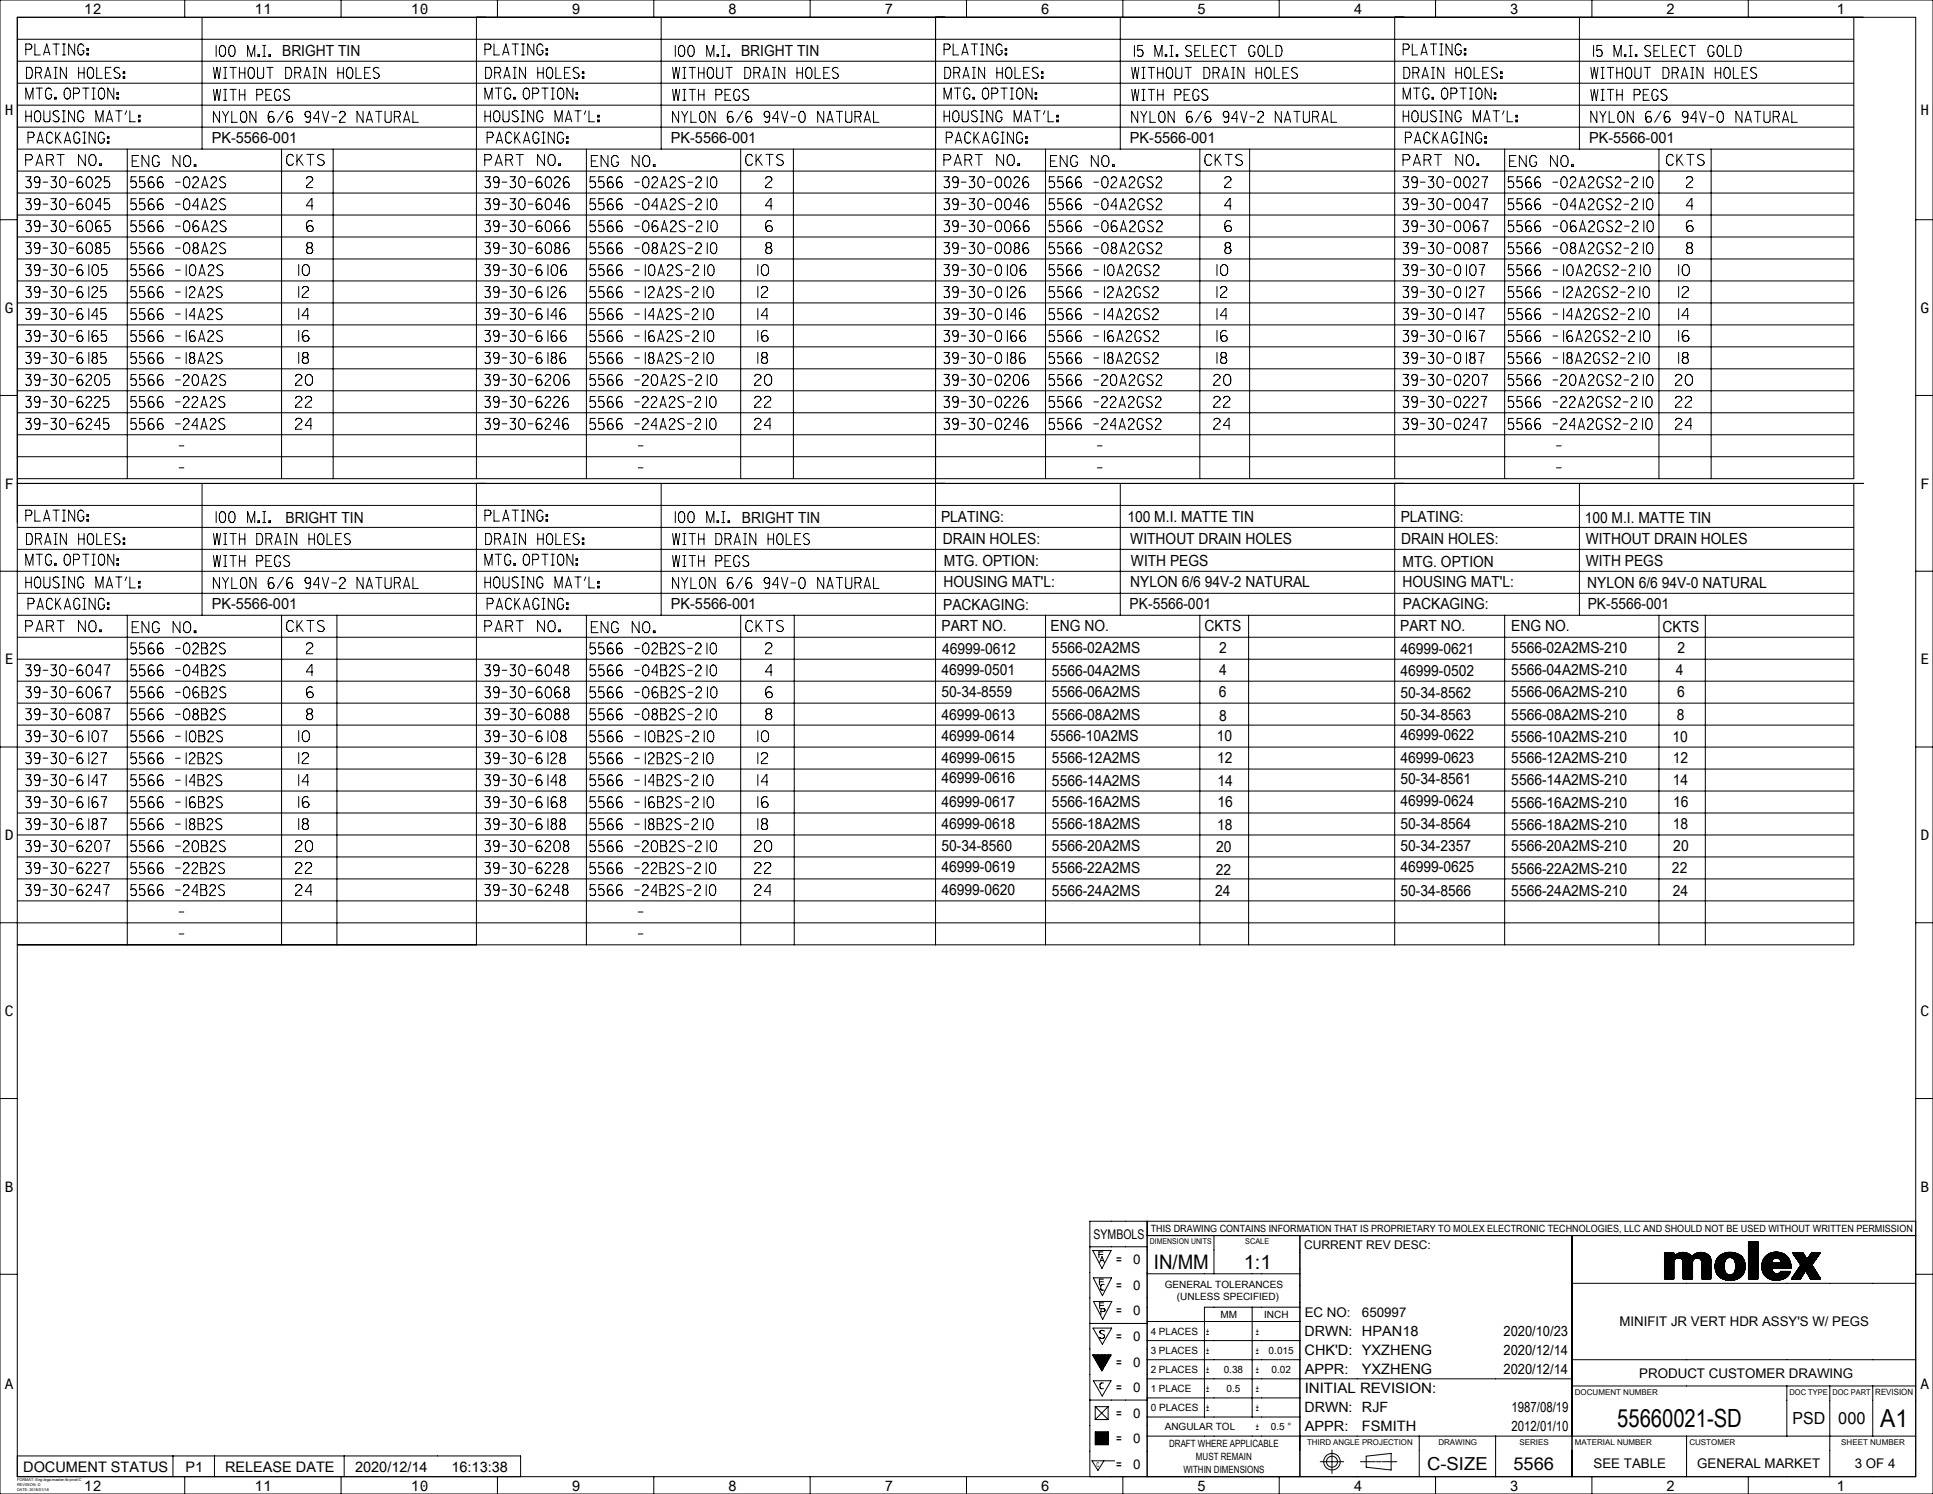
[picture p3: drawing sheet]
<svg xmlns="http://www.w3.org/2000/svg" width="559mm" height="432mm" viewBox="0 0 559 432" stroke-linecap="round" stroke-linejoin="round" font-family="sans-serif">
<defs><g id="words">
<text font-size="7.3" x="467.5" y="412.4">55660021-SD</text>
<text font-size="7.2" x="543.6" y="412.3">A1</text>
<g font-size="5.8">
<text x="333.6" y="366.8">IN/MM</text>
<text x="359.6" y="366.8">1:1</text>
</g>
<text font-size="5.2" x="412.6" y="424.8">C-SIZE</text>
<text font-size="5.1" x="437.5" y="424.7">5566</text>
<g font-size="4.8">
<text x="518.2" y="411.6">PSD</text>
<text x="531.4" y="411.6">000</text>
</g>
<g font-size="4.4">
<text x="81.6" y="16.3">BRIGHT TIN</text>
<text x="214.2" y="16.3">BRIGHT TIN</text>
<text x="61.2" y="41.3">PK-5566-001</text>
<text x="193.9" y="41.3">PK-5566-001</text>
<text x="326.6" y="41.3">PK-5566-001</text>
<text x="459.4" y="41.3">PK-5566-001</text>
<text x="82.5" y="151">BRIGHT TIN</text>
<text x="214.5" y="151">BRIGHT TIN</text>
<text x="272" y="150.9">PLATING:</text>
<text x="325.9" y="150.9">100 M.I. MATTE TIN</text>
<text x="404.9" y="150.8">PLATING:</text>
<text x="458.1" y="151.1">100 M.I. MATTE TIN</text>
<text x="272.5" y="157.2">DRAIN HOLES:</text>
<text x="326.8" y="157.3">WITHOUT DRAIN HOLES</text>
<text x="405.1" y="157.1">DRAIN HOLES:</text>
<text x="458.4" y="157.2">WITHOUT DRAIN HOLES</text>
<text x="272.9" y="163.7">MTG. OPTION:</text>
<text x="326.9" y="163.5">WITH PEGS</text>
<text x="405.5" y="163.8">MTG. OPTION</text>
<text x="458.4" y="163.7">WITH PEGS</text>
<text x="272.7" y="169.8">HOUSING MAT'L:</text>
<text x="326.8" y="169.7">NYLON 6/6 94V-2 NATURAL</text>
<text x="405.4" y="169.8">HOUSING MAT'L:</text>
<text x="458.9" y="170">NYLON 6/6 94V-0 NATURAL</text>
<text x="61.2" y="176">PK-5566-001</text>
<text x="193.9" y="176">PK-5566-001</text>
<text x="272.7" y="176.3">PACKAGING:</text>
<text x="326.6" y="176.1">PK-5566-001</text>
<text x="405.5" y="176.1">PACKAGING:</text>
<text x="459" y="176.1">PK-5566-001</text>
<text x="272.2" y="182.4">PART NO.</text>
<text x="303.7" y="182.4">ENG NO.</text>
<text x="348.2" y="182.4">CKTS</text>
<text x="404.8" y="182.3">PART NO.</text>
<text x="436.9" y="182.3">ENG NO.</text>
<text x="480.6" y="182.6">CKTS</text>
<text x="272.3" y="188.9">46999-0612</text>
<text x="304.1" y="188.7">5566-02A2MS</text>
<text x="352.5" y="188.7">2</text>
<text x="404.9" y="188.9">46999-0621</text>
<text x="436.9" y="188.8">5566-02A2MS-210</text>
<text x="484.9" y="188.7">2</text>
<text x="272.1" y="195">46999-0501</text>
<text x="304.1" y="195.3">5566-04A2MS</text>
<text x="352.5" y="195.1">4</text>
<text x="404.9" y="195.4">46999-0502</text>
<text x="436.9" y="195.2">5566-04A2MS-210</text>
<text x="484.5" y="195.2">4</text>
<text x="272.1" y="201.4">50-34-8559</text>
<text x="304.1" y="201.5">5566-06A2MS</text>
<text x="352.3" y="201.4">6</text>
<text x="404.9" y="201.8">50-34-8562</text>
<text x="436.9" y="201.5">5566-06A2MS-210</text>
<text x="484.8" y="201.4">6</text>
<text x="272.1" y="208">46999-0613</text>
<text x="304.1" y="208">5566-08A2MS</text>
<text x="352.5" y="208.3">8</text>
<text x="404.9" y="208">50-34-8563</text>
<text x="436.9" y="208">5566-08A2MS-210</text>
<text x="484.8" y="208.1">8</text>
<text x="272.1" y="214.3">46999-0614</text>
<text x="303.7" y="214.2">5566-10A2MS</text>
<text x="351.7" y="214.3">10</text>
<text x="404.9" y="213.9">46999-0622</text>
<text x="436.9" y="214.4">5566-10A2MS-210</text>
<text x="483.5" y="214.6">10</text>
<text x="272.1" y="220.5">46999-0615</text>
<text x="304.1" y="220.5">5566-12A2MS</text>
<text x="351.8" y="220.4">12</text>
<text x="404.9" y="220.5">46999-0623</text>
<text x="436.9" y="220.6">5566-12A2MS-210</text>
<text x="483.6" y="220.6">12</text>
<text x="272.1" y="226.4">46999-0616</text>
<text x="304.1" y="227.1">5566-14A2MS</text>
<text x="351.9" y="227.2">14</text>
<text x="404.9" y="226.7">50-34-8561</text>
<text x="436.9" y="226.8">5566-14A2MS-210</text>
<text x="483.6" y="226.9">14</text>
<text x="272.1" y="233.3">46999-0617</text>
<text x="304.1" y="233.3">5566-16A2MS</text>
<text x="351.9" y="233.4">16</text>
<text x="404.9" y="233.1">46999-0624</text>
<text x="436.9" y="233.5">5566-16A2MS-210</text>
<text x="483.7" y="233.2">16</text>
<text x="272.1" y="239.7">46999-0618</text>
<text x="304.1" y="239.5">5566-18A2MS</text>
<text x="351.8" y="239.8">18</text>
<text x="404.9" y="239.5">50-34-8564</text>
<text x="436.9" y="240">5566-18A2MS-210</text>
<text x="483.6" y="239.7">18</text>
<text x="272.1" y="245.8">50-34-8560</text>
<text x="404.9" y="245.9">50-34-2357</text>
<text x="304.1" y="246.1">5566-20A2MS</text>
<text x="351.6" y="246.2">20</text>
<text x="436.9" y="246.1">5566-20A2MS-210</text>
<text x="483.7" y="246">20</text>
<text x="272.1" y="252.1">46999-0619</text>
<text x="304.1" y="252.2">5566-22A2MS</text>
<text x="351.5" y="253">22</text>
<text x="404.9" y="252.1">46999-0625</text>
<text x="436.9" y="252.7">5566-22A2MS-210</text>
<text x="483.3" y="252.2">22</text>
<text x="272.1" y="258.5">46999-0620</text>
<text x="304.1" y="258.9">5566-24A2MS</text>
<text x="351.3" y="258.9">24</text>
<text x="404.9" y="259">50-34-8566</text>
<text x="436.9" y="259">5566-24A2MS-210</text>
<text x="483.6" y="258.9">24</text>
</g>
<g font-size="4.2">
<text x="24.3" y="4">12</text>
<text x="73.6" y="4">11</text>
<text x="118.8" y="4">10</text>
<text x="165.3" y="4">9</text>
<text x="210.5" y="4">8</text>
<text x="255.7" y="4">7</text>
<text x="300.9" y="4">6</text>
<text x="346.1" y="4">5</text>
<text x="391.3" y="4">4</text>
<text x="436.5" y="4">3</text>
<text x="481.7" y="4">2</text>
<text x="531" y="4">1</text>
<text x="1.4" y="33.2">H</text>
<text x="555.2" y="33.2">H</text>
<text x="1.4" y="90.4">G</text>
<text x="555.2" y="90.4">G</text>
<text x="1.4" y="141.2">F</text>
<text x="555.2" y="141.2">F</text>
<text x="1.4" y="192">E</text>
<text x="555.2" y="192">E</text>
<text x="1.4" y="242.8">D</text>
<text x="555.2" y="242.8">D</text>
<text x="1.4" y="293.6">C</text>
<text x="555.2" y="293.6">C</text>
<text x="1.4" y="344.4">B</text>
<text x="555.2" y="344.4">B</text>
<text x="1.4" y="401.6">A</text>
<text x="555.2" y="401.6">A</text>
<text x="6.7" y="425.3">DOCUMENT STATUS</text>
<text x="53.6" y="425.3">P1</text>
<text x="65.1" y="425.3">RELEASE DATE</text>
<text x="102.7" y="425.3">2020/12/14</text>
<text x="130.5" y="425.3">16:13:38</text>
<text x="24.3" y="430.8">12</text>
<text x="73.6" y="430.8">11</text>
<text x="118.8" y="430.8">10</text>
<text x="165.3" y="430.8">9</text>
<text x="210.5" y="430.8">8</text>
<text x="255.7" y="430.8">7</text>
<text x="300.9" y="430.8">6</text>
<text x="346.1" y="430.8">5</text>
<text x="391.3" y="430.8">4</text>
<text x="436.5" y="430.8">3</text>
<text x="481.7" y="430.8">2</text>
<text x="531" y="430.8">1</text>
</g>
<g font-size="4.1">
<text x="377.1" y="386.1">DRWN: HPAN18</text>
<text x="434.7" y="386.1">2020/10/23</text>
<text x="377.1" y="391.6">CHK'D: YXZHENG</text>
<text x="434.7" y="391.6">2020/12/14</text>
<text x="377.2" y="397.1">APPR:</text>
<text x="393.7" y="397.2">YXZHENG</text>
<text x="434.7" y="397.1">2020/12/14</text>
<text x="377.2" y="402.7">INITIAL REVISION:</text>
<text x="377.1" y="408.2">DRWN: RJF</text>
<text x="377.2" y="413.7">APPR:</text>
<text x="393.7" y="413.7">FSMITH</text>
<text x="437" y="408.2">1987/08/19</text>
<text x="437" y="413.7">2012/01/10</text>
</g>
<g font-size="3.9">
<text x="316.2" y="358.1">SYMBOLS</text>
<text x="322.7" y="365.4">=</text>
<text x="327.6" y="365.4">0</text>
<text x="322.7" y="372.8">=</text>
<text x="327.6" y="372.8">0</text>
<text x="322.7" y="380.2">=</text>
<text x="327.6" y="380.2">0</text>
<text x="377.2" y="380.6">EC NO:</text>
<text x="393.7" y="380.6">650997</text>
<text x="468.2" y="383.4">MINIFIT JR VERT HDR ASSY'S W/ PEGS</text>
<text x="322.7" y="387.6">=</text>
<text x="327.6" y="387.6">0</text>
<text x="322.7" y="395">=</text>
<text x="327.6" y="395">0</text>
<text x="473.9" y="398.2">PRODUCT CUSTOMER DRAWING</text>
<text x="322.7" y="402.3">=</text>
<text x="327.6" y="402.3">0</text>
<text x="322.7" y="409.7">=</text>
<text x="327.6" y="409.7">0</text>
<text x="322.7" y="417.1">=</text>
<text x="327.6" y="417.1">0</text>
<text x="322.7" y="424.5">=</text>
<text x="327.6" y="424.5">0</text>
<text x="460.7" y="424.4">SEE TABLE</text>
<text x="490.6" y="424.4">GENERAL MARKET</text>
<text x="536.2" y="424.4">3 OF 4</text>
</g>
<text font-size="3.5" x="377" y="360.9">CURRENT REV DESC:</text>
<g font-size="2.9">
<text x="332.7" y="356.1">THIS DRAWING CONTAINS INFORMATION THAT IS PROPRIETARY TO MOLEX ELECTRONIC TECHNOLOGIES, LLC AND SHOULD NOT BE USED WITHOUT WRITTEN PERMISSION</text>
<text x="336.7" y="372.2">GENERAL TOLERANCES</text>
<text x="340.2" y="375.9">(UNLESS SPECIFIED)</text>
<text x="352.8" y="380.9">MM</text>
<text x="365.5" y="380.9">INCH</text>
<text x="332.6" y="385.8">4 PLACES</text>
<text x="348.7" y="385.7">±</text>
<text x="363" y="385.7">±</text>
<text x="332.6" y="391.3">3 PLACES</text>
<text x="348.7" y="391.3">±</text>
<text x="363" y="391.3">±</text>
<text x="366.8" y="391.3">0.015</text>
<text x="332.6" y="396.8">2 PLACES</text>
<text x="348.7" y="396.8">±</text>
<text x="353.8" y="396.8">0.38</text>
<text x="363" y="396.8">±</text>
<text x="367.6" y="396.8">0.02</text>
<text x="332.6" y="402.3">1 PLACE</text>
<text x="332.7" y="407.8">0 PLACES</text>
<text x="348.7" y="402.3">±</text>
<text x="348.7" y="407.8">±</text>
<text x="354.6" y="402.3">0.5</text>
<text x="363" y="402.3">±</text>
<text x="363" y="407.8">±</text>
<text x="336.7" y="413.4">ANGULAR TOL</text>
<text x="363" y="413.3">±</text>
<text x="367.4" y="413.4">0.5 °</text>
<text x="338" y="418.3">DRAFT WHERE APPLICABLE</text>
<text x="342.1" y="425.7">WITHIN DIMENSIONS</text>
<text x="345.7" y="422">MUST REMAIN</text>
</g>
<text font-size="2.5" x="542.1" y="403.1">REVISION</text>
<g font-size="2.3">
<text x="332.4" y="359.6">DIMENSION UNITS</text>
<text x="360" y="359.6">SCALE</text>
<text x="455.3" y="403.1">DOCUMENT NUMBER</text>
<text x="517.3" y="403.1">DOC TYPE</text>
<text x="529.7" y="403.1">DOC PART</text>
<text x="377.8" y="417.6">THIRD ANGLE PROJECTION</text>
<text x="415.8" y="417.6">DRAWING</text>
<text x="439.2" y="417.6">SERIES</text>
<text x="455.3" y="417.6">MATERIAL NUMBER</text>
<text x="488.4" y="417.6">CUSTOMER</text>
<text x="532.3" y="417.6">SHEET NUMBER</text>
</g>
<text font-size="1.9" x="317" y="424">C</text>
<g font-size="1.1">
<text x="4.9" y="428.2">FORMAT: Eng-lega-master-tb-prod-C</text>
<text x="4.9" y="429.6">REVISION: D</text>
<text x="4.9" y="431">DATE: 2018/01/18</text>
</g>
</g></defs>
<g fill="none" stroke="#000" stroke-width=".29">
<path d="M0 0h558.8v431.8h-558.8zM5 5h548.8v421.8h-548.8zM5 17.7h530.9M5 11.3h530.9M7.5 14.3l1.4-.2 .3-.8-.3-.5-1.4-.1v3.2M7.7 19.5h1a2.1 2.1 0 0 1 0 3.1h-1zM10.1 12.7v3.2h1.6M12.6 15.9l.9-3.2 .9 3.2M12.8 15.1h1.4M15.3 12.7h1.8M15.6 19.5h.9M16.1 19.5v3.1"/>
<path d="M16.2 12.7v3.2M18 12.7h.9M18 15.9h.9M18.5 12.7v3.2M19.2 19.5v3.1l-1.8-3.1v3.1M21.6 12.7v3.2l-1.8-3.2v3.2M22.7 19.5v3.1M24.2 13.3l-.3-.5-.7-.1a2.23 2.23 0 0 0-.3 3.1h1l.3-.5v-.7h-.5M24.3 19.5v3.1M25.1 14h.5v.5h-.5zM25.1 15.4h.5v.5h-.5zM25.7 19.6l.5-.1a1.93 1.93 0 0 1 0 3.1h-.2a2.09 2.09 0 0 1-.3-3z"/>
<path d="M28 19.5v3.1h1.5M32.1 19.5h-1.6v3.1h1.7M34.6 19.7a.95 .95 0 0 0-1-.2 .95 .95 0 0 0-.6 .7l.2 .4 1.3 .8a.77 .77 0 0 1-.4 1.2h-.5l-.6-.3M53.4 0v5M58.4 5v38.1M61.7 19.5l.4 3.2 .6-3.2 .6 3.2 .5-3.2M62.5 13.1v3.2M63.9 13.3l.5-.2a1.93 1.93 0 0 1 0 3.2h-.2a2.09 2.09 0 0 1-.3-3zM64.7 19.5h.9M65.1 19.5v3.2M66.5 19.5h1.8M66.6 13.3l.5-.2a1.93 1.93 0 0 1 0 3.2h-.2a2.09 2.09 0 0 1-.3-3z"/>
<path d="M67.4 19.5v3.2M69.2 19.5v3.2M70.8 19.5v3.2M71.6 16.3v-3.2l1 3.2 1-3.2v3.2M72.2 19.6l.5-.1a1.93 1.93 0 0 1 0 3.2h-.2a2.09 2.09 0 0 1-.3-3.1zM74.4 19.5v2.5l.1 .5 .4 .2 1.2-.2 .1-3M74.6 15.8h.4v.5h-.4zM75.9 13.1h.9M75.9 16.3h.9M76.4 13.1v3.2M77.1 19.5h1.9M77.7 15.8h.5v.5h-.5z"/>
<path d="M78 19.5v3.2M82.6 19.5h1a2.1 2.1 0 0 1 0 3.2h-1zM90.6 19.5h.9M91 19.5v3.2M94.1 19.5v3.2l-1.7-3.2v3.2M97.7 19.5v3.2M98.6 0v5M99.3 19.5v3.2M100.6 19.6l.6-.1a1.93 1.93 0 0 1 0 3.2h-.2a2.09 2.09 0 0 1-.4-3.1zM102.9 19.5v3.2h1.6M107 19.5h-1.6v3.2h1.7M109.5 19.7a.95 .95 0 0 0-.9-.2 .95 .95 0 0 0-.7 .8l.2 .3 1.3 .8a.77 .77 0 0 1-.4 1.3h-.5l-.6-.4"/>
<path d="M137.7 5v133.3M140.2 14.3l1.5-.2 .2-.8-.3-.5-1.4-.1v3.2M140.4 19.5h1a2.1 2.1 0 0 1 0 3.1h-1zM142.8 12.7v3.2h1.6M143.8 0v5M145.3 15.9l.9-3.2 .9 3.2M145.5 15.1h1.4M148 12.7h1.9M148.4 19.5h.8M148.8 19.5v3.1M149 12.7v3.2M150.8 12.7h.9"/>
<path d="M150.8 15.9h.9M151.2 12.7v3.2M151.9 19.5v3.1l-1.7-3.1v3.1M154.3 12.7v3.2l-1.7-3.2v3.2M155.5 19.5v3.1M157 13.3l-.4-.5-.6-.1a2.23 2.23 0 0 0-.3 3.1h.9l.4-.5v-.7h-.5M157 19.5v3.1M157.9 14h.4v.5h-.4zM157.9 15.4h.4v.5h-.4zM158.4 19.6l.6-.1a1.93 1.93 0 0 1 0 3.1h-.2a2.09 2.09 0 0 1-.4-3zM160.7 19.5v3.1h1.6M164.8 19.5h-1.6v3.1h1.7"/>
<path d="M167.3 19.7a.95 .95 0 0 0-1-.2 .95 .95 0 0 0-.6 .7l.2 .4 1.3 .8a.77 .77 0 0 1-.4 1.2h-.5l-.6-.3M189 0v5M191.1 5v38.1M194.4 19.5l.5 3.2 .5-3.2 .6 3.2 .5-3.2M195.2 13.1v3.2M196.6 13.3l.5-.2a1.93 1.93 0 0 1 0 3.2h-.2a2.09 2.09 0 0 1-.3-3zM197.4 19.5h.9M197.8 19.5v3.2M199.2 19.5h1.8M199.3 13.3l.6-.2a1.93 1.93 0 0 1 0 3.2h-.3a2.09 2.09 0 0 1-.3-3zM200.1 19.5v3.2M201.9 19.5v3.2"/>
<path d="M203.5 19.5v3.2M204.3 16.3v-3.2l1.1 3.2 1-3.2v3.2M204.9 19.6l.6-.1a1.93 1.93 0 0 1 0 3.2h-.3a2.09 2.09 0 0 1-.3-3.1zM207.2 19.5v2.5l.1 .5 .4 .2 1.1-.2 .1-3M207.3 15.8h.4v.5h-.4zM208.7 13.1h.8M208.7 16.3h.8M209.1 13.1v3.2M209.9 19.5h1.8M210.5 15.8h.4v.5h-.4zM210.8 19.5v3.2M215.3 19.5h1a2.1 2.1 0 0 1 0 3.2h-1z"/>
<path d="M223.3 19.5h.9M223.8 19.5v3.2M226.9 19.5v3.2l-1.8-3.2v3.2M230.4 19.5v3.2M232 19.5v3.2M233.4 19.6l.5-.1a1.93 1.93 0 0 1 0 3.2h-.2a2.09 2.09 0 0 1-.3-3.1zM234.2 0v5M235.6 19.5v3.2h1.6M239.7 19.5h-1.6v3.2h1.8M242.3 19.7a.95 .95 0 0 0-1-.2 .95 .95 0 0 0-.6 .8l.2 .3 1.2 .8a.77 .77 0 0 1-.3 1.3h-.6l-.5-.4M270.5 5v268.1M272.9 14.3l1.5-.2 .3-.8-.3-.5-1.5-.1v3.2"/>
<path d="M273.1 19.5h1a2.1 2.1 0 0 1 0 3.1h-1zM275.5 12.7v3.2h1.6M278 15.9l1-3.2 .9 3.2M278.3 15.1h1.3M279.4 0v5M280.8 12.7h1.8M281.1 19.5h.9M281.5 19.5v3.1M281.7 12.7v3.2M283.5 12.7h.9M283.5 15.9h.9M283.9 12.7v3.2"/>
<path d="M284.6 19.5v3.1l-1.7-3.1v3.1M287 12.7v3.2l-1.7-3.2v3.2M288.2 19.5v3.1M289.7 13.3l-.4-.5-.6-.1a2.23 2.23 0 0 0-.3 3.1h.9l.4-.5v-.7h-.5M289.8 19.5v3.1M290.6 15.4h.4v.5h-.4zM290.6 14h.4v.5h-.4zM291.1 19.6l.6-.1a1.93 1.93 0 0 1 0 3.1h-.2a2.09 2.09 0 0 1-.4-3zM293.4 19.5v3.1h1.6M297.5 19.5h-1.6v3.1h1.7M300 19.7a.95 .95 0 0 0-.9-.2 .95 .95 0 0 0-.7 .7l.3 .4 1.2 .8a.77 .77 0 0 1-.3 1.2h-.6l-.6-.3M323.9 5v38.1"/>
<path d="M324.6 0v5M327.2 19.5l.4 3.2 .6-3.2 .5 3.2 .5-3.2M327.9 13.1v3.2M330.1 19.5h.9M330.3 13.1h-1.3l-.2 1.5a1.01 1.01 0 0 1 1.5 .2 1.01 1.01 0 0 1-.2 1.4 .87 .87 0 0 1-1.3-.3M330.6 19.5v3.2M331.9 19.5h1.9M332.9 19.5v3.2M333.9 16.3v-3.2l1 3.2 1-3.2v3.2M334.7 19.5v3.2M336.2 19.5v3.2M336.9 15.8h.4v.5h-.4z"/>
<path d="M337.6 19.6l.6-.1a1.93 1.93 0 0 1 0 3.2h-.2a2.09 2.09 0 0 1-.4-3.1zM338.2 13.1h.9M338.2 16.3h.9M338.7 13.1v3.2M339.9 19.5v2.5l.1 .5 .4 .2 1.1-.2 .2-3M340 15.8h.5v.5h-.5zM342.6 19.5h1.8M343.5 19.5v3.2M344.4 13.4a.95 .95 0 0 0-1-.3 .95 .95 0 0 0-.6 .8l.2 .4 1.2 .7a.77 .77 0 0 1-.3 1.3h-.6l-.5-.4M345.4 14.7h1.1M347 13.1h-1.6v3.2h1.7M347.9 13.1v3.2h1.6"/>
<path d="M348 19.5h1a2.1 2.1 0 0 1 0 3.2h-1zM350.4 14.7h1.2M352 13.1h-1.6v3.2h1.7M354.7 13.8l-.4-.6-.6-.1a1.6 1.6 0 0 0-.8 2.2l.5 .9 .3 .1 .6-.1 .4-.5M355.6 13.1h1.8M356 19.5h.9M356.5 13.1v3.2M356.5 19.5v3.2M359.6 19.5v3.2l-1.8-3.2v3.2M362.8 13.8l-.4-.6-.6-.1a2.23 2.23 0 0 0-.3 3.1h.9l.4-.5v-.6h-.5M363.1 19.5v3.2M364.1 13.3l.6-.2a1.93 1.93 0 0 1 0 3.2h-.3a2.1 2.1 0 0 1-.3-3z"/>
<path d="M364.7 19.5v3.2M366.1 19.6l.5-.1a1.93 1.93 0 0 1 0 3.2h-.2a2.09 2.09 0 0 1-.3-3.1zM366.4 13.1v3.2h1.6M368.4 19.5v3.2h1.5M368.9 13.1h1a2.09 2.09 0 0 1 0 3.2h-1zM369.8 0v5M372.5 19.5h-1.6v3.2h1.7M375 19.7a.95 .95 0 0 0-1-.2 .95 .95 0 0 0-.6 .8l.2 .3 1.3 .8a.77 .77 0 0 1-.4 1.3h-.5l-.6-.4M403.2 5v133.3M405.6 14.3l1.5-.2 .3-.8-.3-.5-1.5-.1v3.2M405.8 19.5h1a2.09 2.09 0 0 1 0 3.1h-1zM408.3 12.7v3.2h1.5"/>
<path d="M410.8 15.9l.9-3.2 .9 3.2M411 15.1h1.4M413.5 12.7h1.8M413.8 19.5h.9M414.3 19.5v3.1M414.4 12.7v3.2M415 0v5M416.2 12.7h.9M416.2 15.9h.9M416.7 12.7v3.2M417.4 19.5v3.1l-1.8-3.1v3.1M419.8 12.7v3.2l-1.8-3.2v3.2"/>
<path d="M420.9 19.5v3.1M422.4 13.3l-.4-.5-.6-.1a2.24 2.24 0 0 0-.3 3.1h.9l.4-.5v-.7h-.5M422.5 19.5v3.1M423.3 15.4h.4v.5h-.4zM423.3 14h.4v.5h-.4zM423.9 19.6l.5-.1a1.93 1.93 0 0 1 0 3.1h-.2a2.1 2.1 0 0 1-.3-3zM426.1 19.5v3.1h1.6M430.3 19.5h-1.7v3.1h1.8M432.8 19.7a.95 .95 0 0 0-1-.2 .95 .95 0 0 0-.6 .7l.2 .4 1.3 .8a.77 .77 0 0 1-.4 1.2h-.5l-.6-.3M456.6 5v38.1M459.9 19.5l.4 3.2 .6-3.2 .6 3.2 .4-3.2M460.2 0v5"/>
<path d="M460.7 13.1v3.2M462.9 19.5h.8M463 13.1h-1.3l-.1 1.5a1.01 1.01 0 0 1 1.4 .2 1.01 1.01 0 0 1-.2 1.4 .88 .88 0 0 1-1.2-.3M463.3 19.5v3.2M464.7 19.5h1.8M465.6 19.5v3.2M466.6 16.3v-3.2l1 3.2 1.1-3.2v3.2M467.4 19.5v3.2M469 19.5v3.2M469.6 15.8h.4v.5h-.4zM470.4 19.6l.5-.1a1.93 1.93 0 0 1 0 3.2h-.2a2.1 2.1 0 0 1-.3-3.1zM470.9 13.1h.9"/>
<path d="M470.9 16.3h.9M471.4 13.1v3.2M472.6 19.5v2.5l.1 .5 .4 .2 1.1-.2 .2-3M472.8 15.8h.4v.5h-.4zM475.3 19.5h1.8M476.2 19.5v3.2M477.1 13.4a.95 .95 0 0 0-1-.3 .95 .95 0 0 0-.6 .8l.2 .4 1.3 .7a.77 .77 0 0 1-.4 1.3h-.5l-.6-.4M478.1 14.7h1.2M479.7 13.1h-1.6v3.2h1.7M480.6 13.1v3.2h1.6M480.8 19.5h1a2.09 2.09 0 0 1 0 3.2h-1zM483.1 14.7h1.2"/>
<path d="M484.7 13.1h-1.6v3.2h1.8M487.4 13.8l-.4-.6-.6-.1a1.61 1.61 0 0 0-.7 2.2l.4 .9 .3 .1 .6-.1 .4-.5M488.3 13.1h1.8M488.8 19.5h.8M489.2 13.1v3.2M489.2 19.5v3.2M492.3 19.5v3.2l-1.7-3.2v3.2M495.5 13.8l-.4-.6-.6-.1a2.23 2.23 0 0 0-.3 3.1h.9l.4-.5v-.6h-.5M495.9 19.5v3.2M496.8 13.3l.6-.2a1.93 1.93 0 0 1 0 3.2h-.2a2.09 2.09 0 0 1-.4-3zM497.4 19.5v3.2M498.8 19.6l.6-.1a1.93 1.93 0 0 1 0 3.2h-.2a2.09 2.09 0 0 1-.4-3.1z"/>
<path d="M499.1 13.1v3.2h1.6M501.1 19.5v3.2h1.6M501.6 13.1h1a2.09 2.09 0 0 1 0 3.2h-1zM505.2 19.5h-1.6v3.2h1.7M505.4 0v5M507.7 19.7a.95 .95 0 0 0-1.6 .6l.2 .3 1.3 .8a.77 .77 0 0 1-.4 1.3h-.5l-.6-.4M535.9 5v133.3h-530.9M5 36.7h530.9M5 30.4h530.9M5 24h530.9M7.5 28.6v-3.1l1 3.1 1-3.1v3.1M7.5 32v3.2"/>
<path d="M7.5 33.6h1.5M8.1 39.8l1.5-.2 .2-.8-.2-.5-1.5-.1v3.2M9 32v3.2M10.3 21l1.4-.1 .3-.8-.3-.5-1.4-.1v3.1M10.4 32.2l.6-.2a1.93 1.93 0 0 1 0 3.2h-.3a2.1 2.1 0 0 1-.3-3zM10.4 25.5h1.9M11.4 25.5v3.1M11.4 21l.6 1.6M12.7 32v2.5l.1 .5 .4 .2 1.1-.2 .1-3M12.9 22.6l.9-3.1 .9 3.1M13.1 21.9h1.4M14.9 26.1l-.4-.5-.6-.1a2.01 2.01 0 0 0 0 3.1l.6-.1 .4-.5v-.6h-.5"/>
<path d="M15.2 38.8l-.4-.5-.6-.1a1.61 1.61 0 0 0-.7 2.2l.4 .9 .3 .1 .6-.1 .4-.5M15.6 22.6h.9M15.8 28.1h.4v.5h-.4zM16.1 38.2v3.2M16.5 39.6l1.2 1.8M17 32.2a.95 .95 0 0 0-1-.2 .95 .95 0 0 0-.6 .8l.2 .4 1.3 .7a.77 .77 0 0 1-.4 1.3h-.5l-.6-.4M17.4 38.2l-1.3 2M18 32h.9M18 35.2h.9M18.4 32v3.2M19 25.6l.5-.1a1.93 1.93 0 0 1 0 3.1h-.2a2.1 2.1 0 0 1-.3-3zM21.3 27l1.4-.1 .3-.8-.3-.5-1.4-.1v3.1"/>
<path d="M21.5 32v3.2l-1.7-3.2v3.2M22.7 21h1.6M23.1 38.8l-.4-.5-.6-.1a2.23 2.23 0 0 0-.3 3.1h.9l.4-.6v-.6h-.5M23.9 25.5h1.8M24 38.2h.8M24.2 32.6l-.4-.5-.6-.1a2.01 2.01 0 0 0 0 3.2l.6-.1 .4-.5v-.7h-.5M24.4 38.2v3.2M24.8 25.5v3.1M26.6 25.5h.9M26.6 28.6h.9M27.1 25.5v3.1M27.5 38.2v3.2l-1.7-3.2v3.2"/>
<path d="M27.7 35.2v-3.2l1.1 3.2 1-3.2v3.2M28.9 25.6l.5-.1a1.93 1.93 0 0 1 0 3.1h-.2a2.1 2.1 0 0 1-.3-3zM30.1 38.8l-.3-.5-.6-.1a2.23 2.23 0 0 0-.4 3.1h1l.3-.6v-.6h-.4M30.5 21h1.1M30.7 35.2l.9-3.2 .9 3.2M30.9 34.4h1.4M31 39.5h.5v.5h-.5zM32.9 25.5v3.1l-1.7-3.1v3.1M33.4 32h1.9M33.8 28.1h.4v.5h-.4zM33.8 26.8h.4v.5h-.4zM34.4 32v3.2"/>
<path d="M35.6 22.1h.5v.5h-.5zM35.6 20.8h.5v.5h-.5zM36.6 32l-.4 1.1M37.5 32v3.2h1.6M40 34.7h.5v.5h-.5zM40 33.3h.5v.5h-.5zM61.7 25.8l.4 3.2 .6-3.2 .6 3.2 .5-3.2M63.4 32.2v3.2l-1.7-3.2v3.2M64.3 32.2l.9 1.5M64.7 22.7h.9M64.7 25.8h.9M64.7 29h.9"/>
<path d="M65.1 25.8v3.2M65.2 33.7v1.7M66.1 32.2l-.9 1.5M66.5 25.8h1.8M67 32.2v3.2h1.6M67.4 25.8v3.2M69.2 21.1h1.6M69.2 27.4h1.6M69.2 25.8v3.2M70 32.3l.5-.1a1.93 1.93 0 0 1 0 3.2h-.2a2.09 2.09 0 0 1-.3-3.1zM70.8 25.8v3.2M74 32.2v3.2l-1.8-3.2v3.2"/>
<path d="M74.2 27.4l1.5-.1 .3-.8-.3-.5-1.5-.2v3.2M76.9 27.4h1.1M78.5 25.8h-1.6v3.2h1.7M79 32.4l-.7-.2a2.06 2.06 0 0 0-.3 3.1l.9-.1a.83 .83 0 0 0 .1-1.2 .83 .83 0 0 0-1.3 .1l-.1 .5M81.1 26.5l-.4-.6-.6-.1a2.23 2.23 0 0 0-.3 3.1h.9l.4-.5v-.6h-.5M82 32.2l-1.8 3.2M83.6 26.1a.95 .95 0 0 0-1-.3 .95 .95 0 0 0-.6 .8l.2 .4 1.3 .7a.77 .77 0 0 1-.4 1.3h-.5l-.6-.4M84.4 32.4l-.7-.2a2.06 2.06 0 0 0-.3 3.1l.9-.1a.83 .83 0 0 0 .1-1.2 .83 .83 0 0 0-1.3 .1l-.1 .5M85.2 21l1.5-.1 .3-.8-.3-.5-1.5-.1v3.2M86.3 21l.7 1.7M87.9 22.7l.9-3.2 .9 3.2M88.1 21.9h1.4"/>
<path d="M89.8 33.3l-.4 .4a.81 .81 0 0 1-1.2-.3 .81 .81 0 0 1 .5-1.1 .81 .81 0 0 1 1.1 .7l-.3 2.1-.4 .3-.7-.3M90.6 22.7h.9M92.3 34.3h-1.6l1.2-2.1h.2v3.2M93.2 32.2l.9 3.2 .9-3.2M95.9 33.8h1.4M97.7 21.1h1.6M98.2 32.8a.8 .8 0 0 1 1-.6 .8 .8 0 0 1 .5 1.1l-1.4 1.5-.1 .6h1.6M105 32.2v3.2l-1.8-3.2v3.2M105.4 21.1h1.2M105.9 35.4l.9-3.2 .9 3.2M106.1 34.6h1.4M108.6 32.2h1.8"/>
<path d="M109.5 32.2v3.2M111.3 32.2v2.5l.1 .5 .4 .2 1.1-.2 .2-3M114 33.7h1.1M115.1 33.7l.6 1.7M115.1 33.7l.4-.1 .2-.5-.3-.8-1.4-.1v3.2M116.6 35.4l1-3.2 .9 3.2M116.9 34.6h1.3M119.4 32.2v3.2h1.5M140.2 28.6v-3.1l1 3.1 1.1-3.1v3.1M140.2 32v3.2M140.2 33.6h1.6M140.8 39.8l1.5-.2 .3-.8-.3-.5-1.5-.1v3.2"/>
<path d="M141.8 32v3.2M143 21h1.1M143.1 32.2l.6-.2a1.93 1.93 0 0 1 0 3.2h-.2a2.1 2.1 0 0 1-.4-3zM143.2 25.5h1.8M144.1 25.5v3.1M144.1 21l.6 1.6M144.1 21l.4-.1 .2-.5-.2-.8-1.5-.1v3.1M145.4 32v2.5l.1 .5 .4 .2 1.1-.2 .2-3M145.6 22.6l1-3.1 .9 3.1M145.9 21.9h1.3M147.6 26.1l-.3-.5-.7-.1a2.01 2.01 0 0 0 .1 3.1l.6-.1 .3-.5v-.6h-.5M147.9 38.8l-.3-.5-.6-.1a1.61 1.61 0 0 0-.8 2.2l.4 .9 .4 .1 .5-.1 .4-.5"/>
<path d="M148.4 22.6h.8M148.5 28.1h.5v.5h-.5zM148.8 38.2v3.2M149.3 39.6l1.1 1.8M149.7 32.2a.95 .95 0 0 0-1-.2 .95 .95 0 0 0-.6 .8l.2 .4 1.3 .7a.77 .77 0 0 1-.4 1.3h-.5l-.6-.4M150.2 38.2l-1.4 2M150.7 32h.9M150.7 35.2h.9M151.2 32v3.2M151.7 25.6l.6-.1a1.93 1.93 0 0 1 0 3.1h-.3a2.1 2.1 0 0 1-.3-3zM154 27l1.5-.1 .2-.8-.3-.5-1.4-.1v3.1M154.3 32v3.2l-1.8-3.2v3.2"/>
<path d="M155.5 21h1.5M155.8 38.8l-.4-.5-.6-.1a2.23 2.23 0 0 0-.3 3.1h.9l.4-.6v-.6h-.5M156.6 25.5h1.9M156.7 38.2h.9M156.9 32.6l-.4-.5-.6-.1a2.01 2.01 0 0 0 0 3.2l.6-.1 .4-.5v-.7h-.5M157.1 38.2v3.2M157.5 25.5v3.1M159.4 25.5h.8M159.4 28.6h.8M159.8 25.5v3.1M160.2 38.2v3.2l-1.7-3.2v3.2M160.5 35.2v-3.2l1 3.2 1-3.2v3.2"/>
<path d="M161.6 25.6l.6-.1a1.93 1.93 0 0 1 0 3.1h-.3a2.1 2.1 0 0 1-.3-3zM162.9 38.8l-.4-.5-.6-.1a2.23 2.23 0 0 0-.3 3.1h.9l.4-.6v-.6h-.5M163.2 21h1.1M163.4 35.2l1-3.2 .9 3.2M163.7 34.4h1.4M163.8 39.5h.4v.5h-.4zM165.6 25.5v3.1l-1.7-3.1v3.1M166.2 32h1.8M166.5 26.8h.5v.5h-.5zM166.5 28.1h.5v.5h-.5zM167.1 32v3.2M168.3 22.1h.5v.5h-.5z"/>
<path d="M168.3 20.8h.5v.5h-.5zM169.3 32l-.4 1.1M170.3 32v3.2h1.5M172.8 33.3h.4v.5h-.4zM172.8 34.7h.4v.5h-.4zM194.4 25.8l.5 3.2 .5-3.2 .6 3.2 .5-3.2M196.2 32.2v3.2l-1.8-3.2v3.2M197 32.2l.9 1.5M197.4 22.7h.9M197.4 25.8h.9M197.4 29h.9M197.8 25.8v3.2"/>
<path d="M197.9 33.7v1.7M198.8 32.2l-.9 1.5M199.2 25.8h1.8M199.7 32.2v3.2h1.6M200.1 25.8v3.2M201.9 21.1h1.6M201.9 27.4h1.6M201.9 25.8v3.2M202.7 32.3l.6-.1a1.93 1.93 0 0 1 0 3.2h-.3a2.09 2.09 0 0 1-.3-3.1zM203.5 25.8v3.2M206.7 32.2v3.2l-1.7-3.2v3.2M206.9 27.4l1.5-.1 .3-.8-.3-.5-1.5-.2v3.2"/>
<path d="M209.6 27.4h1.1M211.2 25.8h-1.6v3.2h1.7M211.7 32.4l-.6-.2a2.06 2.06 0 0 0-.4 3.1l.9-.1a.83 .83 0 0 0 .1-1.2 .83 .83 0 0 0-1.2 .1l-.1 .5M213.8 26.5l-.3-.6-.7-.1a2.23 2.23 0 0 0-.3 3.1h1l.3-.5v-.6h-.5M214.7 32.2l-1.8 3.2M216.3 26.1a.95 .95 0 0 0-.9-.3 .95 .95 0 0 0-.7 .8l.3 .4 1.2 .7a.77 .77 0 0 1-.3 1.3h-.6l-.6-.4M217.1 32.4l-.7-.2a2.06 2.06 0 0 0-.3 3.1l.9-.1a.83 .83 0 0 0 .1-1.2 .83 .83 0 0 0-1.3 .1l-.1 .5M217.9 21h1.2M219 21l.7 1.7M219.1 21l.3-.1 .3-.5-.3-.8-1.5-.1v3.2M220.6 22.7l.9-3.2 .9 3.2M220.8 21.9h1.4"/>
<path d="M222.5 33.3l-.4 .4a.81 .81 0 0 1-1.1-.3 .81 .81 0 0 1 .5-1.1 .81 .81 0 0 1 1 .7l-.2 2.1-.5 .3-.7-.3M223.3 22.7h.9M225 34.3h-1.6l1.2-2.1h.2v3.2M225.9 32.2l.9 3.2 .9-3.2M228.6 33.8h1.4M230.4 21.1h1.6M231.4 32.3l.5-.1a1.93 1.93 0 0 1 0 3.2h-.2a2.09 2.09 0 0 1-.3-3.1zM238.1 32.2v3.2l-1.7-3.2v3.2M238.1 21.1h1.2M239 35.4l.9-3.2 .9 3.2M239.2 34.6h1.4M241.8 32.2h1.8"/>
<path d="M242.7 32.2v3.2M244.5 32.2v2.5l.1 .5 .4 .2 1.1-.2 .1-3M247.2 33.7h1.1M248.3 33.7l.6 1.7M248.3 33.7l.3-.1 .3-.5-.3-.8-1.4-.1v3.2M249.8 35.4l.9-3.2 .9 3.2M250 34.6h1.4M252.5 32.2v3.2h1.6M272.9 28.6v-3.1l1.1 3.1 1-3.1v3.1M272.9 32v3.2M272.9 33.6h1.6M273.6 39.8l1.4-.2 .3-.8-.3-.5-1.4-.1v3.2"/>
<path d="M274.5 32v3.2M275.7 21l1.5-.1 .3-.8-.3-.5-1.5-.1v3.1M275.9 32.2l.5-.2a1.93 1.93 0 0 1 0 3.2h-.2a2.1 2.1 0 0 1-.3-3zM275.9 25.5h1.8M276.8 25.5v3.1M276.8 21l.7 1.6M278.1 32v2.5l.1 .5 .4 .2 1.2-.2 .1-3M278.4 22.6l.9-3.1 .9 3.1M278.6 21.9h1.4M280.4 26.1l-.4-.5-.6-.1a2.01 2.01 0 0 0 0 3.1l.6-.1 .4-.5v-.6h-.5M280.6 38.8l-.3-.5-.6-.1a1.61 1.61 0 0 0-.8 2.2l.5 .9 .3 .1 .6-.1 .3-.5M281.1 22.6h.9"/>
<path d="M281.3 28.1h.4v.5h-.4zM281.5 38.2v3.2M282 39.6l1.1 1.8M282.4 32.2a.95 .95 0 0 0-1-.2 .95 .95 0 0 0-.6 .8l.2 .4 1.3 .7a.77 .77 0 0 1-.4 1.3h-.5l-.6-.4M282.9 38.2l-1.4 2M283.5 32h.8M283.5 35.2h.8M283.9 32v3.2M284.4 25.6l.6-.1a1.93 1.93 0 0 1 0 3.1h-.2a2.1 2.1 0 0 1-.4-3zM286.7 27l1.5-.1 .2-.8-.2-.5-1.5-.1v3.1M287 32v3.2l-1.7-3.2v3.2M288.2 21h1.6"/>
<path d="M288.5 38.8l-.4-.5-.6-.1a2.23 2.23 0 0 0-.3 3.1h.9l.4-.6v-.6h-.5M289.4 25.5h1.8M289.4 38.2h.9M289.6 32.6l-.3-.5-.7-.1a2.01 2.01 0 0 0 .1 3.2l.6-.1 .3-.5v-.7h-.4M289.9 38.2v3.2M290.3 25.5v3.1M292.1 25.5h.9M292.1 28.6h.9M292.5 25.5v3.1M293 38.2v3.2l-1.8-3.2v3.2M293.2 35.2v-3.2l1 3.2 1-3.2v3.2M294.3 25.6l.6-.1a1.93 1.93 0 0 1 0 3.1h-.2a2.1 2.1 0 0 1-.4-3z"/>
<path d="M295.6 38.8l-.4-.5-.6-.1a2.23 2.23 0 0 0-.3 3.1h.9l.4-.6v-.6h-.5M295.9 21h1.2M296.2 35.2l.9-3.2 .9 3.2M296.4 34.4h1.4M296.5 39.5h.4v.5h-.4zM298.3 25.5v3.1l-1.7-3.1v3.1M298.9 32h1.8M299.3 28.1h.4v.5h-.4zM299.3 26.8h.4v.5h-.4zM299.8 32v3.2M301.1 22.1h.4v.5h-.4zM301.1 20.8h.4v.5h-.4z"/>
<path d="M302.1 32l-.5 1.1M303 32v3.2h1.6M305.5 34.7h.4v.5h-.4zM305.5 33.3h.4v.5h-.4zM327.2 25.8l.4 3.2 .6-3.2 .5 3.2 .5-3.2M328.9 32.2v3.2l-1.7-3.2v3.2M329.8 32.2l.9 1.5M330.1 22.7h.9M330.1 25.8h.9M330.1 29h.9M330.6 25.8v3.2M330.7 33.7v1.7"/>
<path d="M331.5 32.2l-.8 1.5M331.9 25.8h1.9M332.5 32.2v3.2h1.5M332.9 25.8v3.2M334.7 21.1h1.5M334.7 27.4h1.5M334.7 25.8v3.2M335.4 32.3l.6-.1a1.93 1.93 0 0 1 0 3.2h-.2a2.09 2.09 0 0 1-.4-3.1zM336.2 25.8v3.2M339.4 32.2v3.2l-1.7-3.2v3.2M339.7 27.4l1.4-.1 .3-.8-.3-.5-1.4-.2v3.2M342.3 27.4h1.2"/>
<path d="M343.9 25.8h-1.6v3.2h1.7M344.5 32.4l-.7-.2a2.06 2.06 0 0 0-.4 3.1l1-.1a.83 .83 0 0 0 .1-1.2 .83 .83 0 0 0-1.3 .1l-.1 .5M346.6 26.5l-.4-.6-.6-.1a2.23 2.23 0 0 0-.3 3.1h.9l.4-.5v-.6h-.5M347.4 32.2l-1.8 3.2M349.1 26.1a.95 .95 0 0 0-1-.3 .95 .95 0 0 0-.6 .8l.2 .4 1.3 .7a.77 .77 0 0 1-.4 1.3h-.5l-.6-.4M349.8 32.4l-.6-.2a2.06 2.06 0 0 0-.4 3.1l.9-.1a.83 .83 0 0 0 .1-1.2 .83 .83 0 0 0-1.2 .1l-.1 .5M350.7 21l1.4-.1 .3-.8-.3-.5-1.4-.1v3.2M351.8 21l.6 1.7M353.3 22.7l.9-3.2 .9 3.2M353.5 21.9h1.4M355.2 33.3l-.3 .4a.81 .81 0 0 1-1.2-.3 .81 .81 0 0 1 .5-1.1 .81 .81 0 0 1 1 .7l-.2 2.1-.5 .3-.7-.3M356 22.7h.9"/>
<path d="M357.7 34.3h-1.6l1.3-2.1h.1v3.2M358.6 32.2l1 3.2 .9-3.2M361.4 33.8h1.3M363.1 21.1h1.6M363.7 32.8a.8 .8 0 0 1 1-.6 .8 .8 0 0 1 .4 1.1l-1.4 1.5v.6h1.5M370.4 32.2v3.2l-1.7-3.2v3.2M370.9 21.1h1.1M371.3 35.4l.9-3.2 .9 3.2M371.5 34.6h1.4M374 32.2h1.9M375 32.2v3.2M376.8 32.2v2.5l.1 .5 .3 .2 1.2-.2 .1-3"/>
<path d="M379.4 33.7h1.2M380.5 33.7l.7 1.7M380.6 33.7l.3-.1 .3-.5-.3-.8-1.5-.1v3.2M382.1 35.4l.9-3.2 .9 3.2M382.3 34.6h1.4M384.8 32.2v3.2h1.6M405.6 28.6v-3.1l1.1 3.1 1-3.1v3.1M405.6 32v3.2M405.6 33.6h1.6M406.3 39.8l1.5-.2 .2-.8-.3-.5-1.4-.1v3.2M407.2 32v3.2M408.5 21h1.1"/>
<path d="M408.6 32.2l.5-.2a1.93 1.93 0 0 1 0 3.2h-.2a2.09 2.09 0 0 1-.3-3zM408.6 25.5h1.8M409.5 25.5v3.1M409.6 21l.6 1.6M409.6 21l.3-.1 .3-.5-.3-.8-1.4-.1v3.1M410.9 32v2.5v.5l.4 .2 1.2-.2 .1-3M411.1 22.6l.9-3.1 .9 3.1M411.3 21.9h1.4M413.1 26.1l-.4-.5-.6-.1a2.23 2.23 0 0 0-.3 3h.9l.4-.5v-.6h-.5M413.4 38.8l-.4-.5-.6-.1a1.61 1.61 0 0 0-.8 2.2l.5 .9 .3 .1 .6-.1 .4-.5M413.8 22.6h.9M414 28.1h.4v.5h-.4z"/>
<path d="M414.3 38.2v3.2M414.7 39.6l1.2 1.8M415.1 32.2a.95 .95 0 0 0-.9-.2 .95 .95 0 0 0-.7 .8l.3 .4 1.2 .7a.77 .77 0 0 1-.3 1.3h-.6l-.6-.4M415.6 38.2l-1.3 2M416.2 32h.9M416.2 35.2h.9M416.6 32v3.2M417.2 25.6l.5-.1a1.93 1.93 0 0 1 0 3.1h-.2a2.09 2.09 0 0 1-.3-3zM419.4 27l1.5-.1 .3-.8-.3-.5-1.5-.1v3.1M419.7 32v3.2l-1.7-3.2v3.2M420.9 21h1.6M421.2 38.8l-.3-.5-.6-.1a2.23 2.23 0 0 0-.4 3.1h1l.3-.6v-.6h-.4"/>
<path d="M422.1 25.5h1.8M422.1 38.2h.9M422.4 32.6l-.4-.5-.6-.1a2.01 2.01 0 0 0 0 3.2l.6-.1 .4-.5v-.7h-.5M422.6 38.2v3.2M423 25.5v3.1M424.8 25.5h.9M424.8 28.6h.9M425.2 25.5v3.1M425.7 38.2v3.2l-1.8-3.2v3.2M425.9 35.2v-3.2l1.1 3.2 1-3.2v3.2M427.1 25.6l.5-.1a1.93 1.93 0 0 1 0 3.1h-.2a2.1 2.1 0 0 1-.3-3zM428.3 38.8l-.3-.5-.7-.1a2.24 2.24 0 0 0-.3 3.1h1l.3-.6v-.6h-.5"/>
<path d="M428.6 21h1.2M428.9 35.2l.9-3.2 .9 3.2M429.1 34.4h1.4M429.2 39.5h.5v.5h-.5zM431.1 25.5v3.1l-1.8-3.1v3.1M431.6 32h1.9M432 28.1h.4v.5h-.4zM432 26.8h.4v.5h-.4zM432.5 32v3.2M433.8 22.1h.4v.5h-.4zM433.8 20.8h.4v.5h-.4zM434.8 32l-.4 1.1"/>
<path d="M435.7 32v3.2h1.6M438.2 34.7h.5v.5h-.5zM438.2 33.3h.5v.5h-.5zM459.9 25.8l.4 3.2 .6-3.2 .6 3.2 .4-3.2M461.6 32.2v3.2l-1.7-3.2v3.2M462.5 32.2l.9 1.5M462.9 22.7h.8M462.9 25.8h.8M462.9 29h.8M463.3 25.8v3.2M463.4 33.7v1.7M464.3 32.2l-.9 1.5"/>
<path d="M464.7 25.8h1.8M465.2 32.2v3.2h1.6M465.6 25.8v3.2M467.4 21.1h1.6M467.4 27.4h1.6M467.4 25.8v3.2M468.2 32.3l.5-.1a1.93 1.93 0 0 1 0 3.2h-.2a2.09 2.09 0 0 1-.3-3.1zM469 25.8v3.2M472.2 32.2v3.2l-1.8-3.2v3.2M472.4 27.4l1.5-.1 .2-.8-.2-.5-1.5-.2v3.2M475 27.4h1.2M476.6 25.8h-1.6v3.2h1.8"/>
<path d="M477.2 32.4l-.7-.2a2.06 2.06 0 0 0-.3 3.1l.9-.1a.83 .83 0 0 0 .1-1.2 .83 .83 0 0 0-1.3 .1l-.1 .5M479.3 26.5l-.4-.6-.6-.1a2.23 2.23 0 0 0-.3 3.1h.9l.4-.5v-.6h-.5M480.2 32.2l-1.9 3.2M481.8 26.1a.95 .95 0 0 0-1-.3 .95 .95 0 0 0-.6 .8l.2 .4 1.3 .7a.77 .77 0 0 1-.4 1.3h-.5l-.6-.4M482.6 32.4l-.7-.2a2.06 2.06 0 0 0-.4 3.1l1-.1a.83 .83 0 0 0 .1-1.2 .83 .83 0 0 0-1.3 .1l-.1 .5M483.4 21h1.1M484.5 21l.6 1.7M484.5 21l.4-.1 .2-.5-.2-.8-1.5-.1v3.2M486 22.7l1-3.2 .9 3.2M486.3 21.9h1.3M488 33.3l-.4 .4a.81 .81 0 0 1-1.2-.3 .81 .81 0 0 1 .5-1.1 .81 .81 0 0 1 1.1 .7l-.3 2.1-.5 .3-.6-.3M488.8 22.7h.8"/>
<path d="M490.4 34.3h-1.5l1.2-2.1h.1v3.2M491.4 32.2l.9 3.2 .9-3.2M494.1 33.8h1.4M495.9 21.1h1.5M496.8 32.3l.6-.1a1.93 1.93 0 0 1 0 3.2h-.2a2.09 2.09 0 0 1-.4-3.1zM503.6 32.2v3.2l-1.8-3.2v3.2M503.6 21.1h1.1M504.5 35.4l.9-3.2 .9 3.2M504.7 34.6h1.4M507.2 32.2h1.8M508.1 32.2v3.2M509.9 32.2v2.5l.1 .5 .4 .2 1.2-.2 .1-3"/>
<path d="M512.6 33.7h1.1M513.7 33.7l.7 1.7M513.7 33.7l.4-.1 .3-.5-.3-.8-1.5-.1v3.2M515.3 35.4l.9-3.2 .9 3.2M515.5 34.6h1.4M518 32.2v3.2h1.6M5 43.1h530.9M5 49.4h530.9M5 55.8h530.9M7.4 46.2l1.7-.1 .3-.8-.3-.5-.4-.1h-1.3v3.1M7.4 51.1h1.5l-.2 .6-.7 .5a1.01 1.01 0 0 1 1 1.2 1.01 1.01 0 0 1-1.4 .7l-.2-.2M7.4 57.4h1.5l-.2 .7-.7 .5a1.01 1.01 0 0 1 1 1.2 1.01 1.01 0 0 1-1.4 .7l-.2-.3"/>
<path d="M10.4 47.8l1-3.1 1.1 3.1M10.6 47.1h1.6M10.7 41.4l.9-3.2 .9 3.2M10.9 40.6h1.4M11.5 52.2l-.3 .4a.81 .81 0 0 1-1.2-.3 .81 .81 0 0 1 .5-1.1 .81 .81 0 0 1 1 .6l-.2 2.2-.5 .2-.7-.2M11.5 58.6l-.3 .4a.81 .81 0 0 1-1.2-.4 .81 .81 0 0 1 .5-1.1 .81 .81 0 0 1 1 .7l-.2 2.2-.5 .2-.7-.2M12.4 52.6h1.4M12.4 59h1.4M13.5 46.2h1.3M14.7 51.1h1.5l-.2 .6-.7 .5a1.01 1.01 0 0 1 1 1.2 1.01 1.01 0 0 1-1.4 .7l-.2-.2M14.7 57.4h1.5l-.2 .7-.7 .5a1.01 1.01 0 0 1 1 1.2 1.01 1.01 0 0 1-1.4 .7l-.2-.3M14.7 46.2l.8 1.6"/>
<path d="M14.8 46.2l.4-.1 .3-.5-.4-.8-1.6-.1v3.1M16.5 44.7h2.1M17.5 44.7v3.1M17.7 51.2l.5-.1a1.93 1.93 0 0 1 0 3.1h-.2a2.1 2.1 0 0 1-.3-3zM17.7 57.6l.5-.2a1.93 1.93 0 0 1 0 3.2h-.2a2.1 2.1 0 0 1-.3-3zM18.6 41.4l.9-3.2 .9 3.2M18.8 40.6h1.4M20 52.6h1.3M20 59h1.3M23.7 51.3l-.6-.2a2.06 2.06 0 0 0-.4 3h.9a.83 .83 0 0 0 .1-1.3 .83 .83 0 0 0-1.2 .2l-.1 .5M23.7 57.6l-.6-.2a2.06 2.06 0 0 0-.4 3.1h.9a.83 .83 0 0 0 .1-1.3 .83 .83 0 0 0-1.2 .1l-.1 .5M24 41.4h.8"/>
<path d="M24.7 44.7v3.1l-2-3.1v3.1M25.3 51.2l.6-.1a1.93 1.93 0 0 1 0 3.1h-.2a2.1 2.1 0 0 1-.4-3zM25.3 57.6l.6-.2a1.93 1.93 0 0 1 0 3.2h-.2a2.1 2.1 0 0 1-.4-3zM26.2 44.8l.6-.1a1.81 1.81 0 0 1 0 3.1h-.2a1.94 1.94 0 0 1-.4-3zM27.6 51.7a.8 .8 0 0 1 1.1-.6 .8 .8 0 0 1 .4 1.1l-1.4 1.5-.1 .5h1.6M28.8 47.3h.5v.5h-.5zM29.2 59.5h-1.6l1.2-2.1h.2v3.2M31 40.9h.5v.5h-.5zM31.6 51.1h-1.4l-.1 1.5a1.01 1.01 0 0 1 1.5 .1 1.01 1.01 0 0 1-.2 1.4 .87 .87 0 0 1-1.3-.2M31.6 57.4h-1.4l-.1 1.5a1.01 1.01 0 0 1 1.5 .1 1.01 1.01 0 0 1-.2 1.5 .87 .87 0 0 1-1.3-.3M36.8 43.1v95.2M38.2 46.5h1.3"/>
<path d="M39.3 51.1h-1.4l-.1 1.5a1.01 1.01 0 0 1 1.5 .1 1.01 1.01 0 0 1-.2 1.5 .87 .87 0 0 1-1.3-.3M39.3 57.4h-1.4l-.1 1.5a1.01 1.01 0 0 1 1.5 .2 1.01 1.01 0 0 1-.2 1.4 .87 .87 0 0 1-1.3-.3M40 44.9h-1.8v3.2h2M41.8 51.1h-1.4l-.1 1.5a1.01 1.01 0 0 1 1.5 .1 1.01 1.01 0 0 1-.2 1.5 .87 .87 0 0 1-1.3-.3M41.8 57.4h-1.4l-.1 1.5a1.01 1.01 0 0 1 1.5 .2 1.01 1.01 0 0 1-.2 1.4 .87 .87 0 0 1-1.3-.3M43 44.9v3.2l-2-3.2v3.2M44.3 57.7l-.7-.3a2.06 2.06 0 0 0-.3 3.1h.9a.83 .83 0 0 0 .1-1.3 .83 .83 0 0 0-1.3 .1l-.1 .5M44.3 51.3l-.7-.2a2.06 2.06 0 0 0-.3 3.1l.9-.1a.83 .83 0 0 0 .1-1.2 .83 .83 0 0 0-1.3 .1l-.1 .5M46 45.6l-.4-.6-.7-.1a2.06 2.06 0 0 0-.4 3.1h1.1l.4-.5v-.6h-.5M47 51.3l-.7-.2a2.06 2.06 0 0 0-.4 3.1l1-.1a.83 .83 0 0 0 .1-1.2 .83 .83 0 0 0-1.3 .1l-.1 .5M47 57.7l-.7-.3a2.06 2.06 0 0 0-.4 3.1h1a.83 .83 0 0 0 .1-1.3 .83 .83 0 0 0-1.3 .1l-.1 .5M50.7 52.7h1.4"/>
<path d="M50.7 59h1.4M52 44.9v3.2l-2-3.2v3.2M53.5 51.2l.5-.1a1.93 1.93 0 0 1 0 3.2h-.2a2.09 2.09 0 0 1-.3-3.1zM53.5 57.6l.5-.2a1.93 1.93 0 0 1 0 3.2h-.2a2.09 2.09 0 0 1-.3-3zM53.6 45.1l.6-.2a1.81 1.81 0 0 1 0 3.2h-.3a1.93 1.93 0 0 1-.3-3zM55.8 51.7a.8 .8 0 0 1 1-.6 .8 .8 0 0 1 .5 1.1l-1.4 1.5-.1 .6h1.5M56.1 47.6h.5v.5h-.5zM57.3 59.5h-1.5l1.2-2.1h.2v3.2M58.3 54.3l.9-3.2 .9 3.2M58.5 53.5h1.4M58.5 59.9h1.4M61 51.7a.8 .8 0 0 1 1-.6 .8 .8 0 0 1 .5 1.1l-1.4 1.5-.1 .6h1.6"/>
<path d="M61 58.1a.8 .8 0 0 1 1-.6 .8 .8 0 0 1 .5 1.1l-1.4 1.5-.1 .5h1.6M65.1 51.3a.95 .95 0 0 0-1-.2 .95 .95 0 0 0-.6 .8l.2 .3 1.3 .8a.77 .77 0 0 1-.4 1.3h-.5l-.6-.4M65.1 57.7a.95 .95 0 0 0-1-.3 .95 .95 0 0 0-.6 .8l.2 .4 1.3 .7a.77 .77 0 0 1-.4 1.3h-.5l-.6-.4M81.4 43.1v95.2M84.8 45.3l-.4-.6-.6-.1a1.55 1.55 0 0 0-.9 2.2l.5 .9a1.09 1.09 0 0 0 1.4-.5M85.8 44.6v3.2M86.3 46l1.3 1.8M87.4 44.6l-1.6 2M88.6 51.7a.89 .89 0 0 1 1.1-.6 .89 .89 0 0 1 .6 1.1l-1.6 1.5-.1 .5h1.8M88.7 44.6h2.1M89.7 44.6v3.2M90.4 59.5h-1.8l1.4-2.1h.2v3.2"/>
<path d="M93.6 44.8a1.13 1.13 0 0 0-1.8 .6l.2 .4 1.5 .7 .2 .7a1.12 1.12 0 0 1-1.9 .2M96.3 43.1v95.2M140.1 46.2l1.7-.1 .3-.8-.3-.5-.4-.1h-1.3v3.1M140.2 51.1h1.4l-.2 .6-.7 .5a1.01 1.01 0 0 1 1.1 1.2 1.01 1.01 0 0 1-1.4 .7l-.2-.2M140.2 57.4h1.4l-.2 .7-.7 .5a1.01 1.01 0 0 1 1.1 1.2 1.01 1.01 0 0 1-1.4 .7l-.2-.3M143.1 47.8l1.1-3.1 1 3.1M143.4 47.1h1.5M143.4 41.4l1-3.2 .9 3.2M143.7 40.6h1.4M144.3 58.6l-.4 .4a.81 .81 0 0 1-1.2-.4 .81 .81 0 0 1 .5-1.1 .81 .81 0 0 1 1.1 .7l-.3 2.2-.4 .2-.7-.2M144.3 52.2l-.4 .4a.81 .81 0 0 1-1.2-.3 .81 .81 0 0 1 .5-1.1 .81 .81 0 0 1 1.1 .6l-.3 2.2-.4 .2-.7-.2M145.2 52.6h1.3"/>
<path d="M145.2 59h1.3M146.2 46.2l1.7-.1 .3-.8-.3-.5-.4-.1h-1.3v3.1M147.5 51.1h1.4l-.2 .6-.7 .5a1.01 1.01 0 0 1 1 1.2 1.01 1.01 0 0 1-1.4 .7l-.1-.2M147.5 57.4h1.4l-.2 .7-.7 .5a1.01 1.01 0 0 1 1 1.2 1.01 1.01 0 0 1-1.4 .7l-.1-.3M147.5 46.2l.7 1.6M149.2 44.7h2.1M150.3 44.7v3.1M150.4 51.2l.6-.1a1.93 1.93 0 0 1 0 3.1h-.2a2.1 2.1 0 0 1-.4-3zM150.4 57.6l.6-.2a1.93 1.93 0 0 1 0 3.2h-.2a2.1 2.1 0 0 1-.4-3zM151.3 41.4l.9-3.2 .9 3.2M151.5 40.6h1.4M152.7 52.6h1.4"/>
<path d="M152.7 59h1.4M156.5 51.3l-.7-.2a2.06 2.06 0 0 0-.4 3h1a.83 .83 0 0 0 .1-1.3 .83 .83 0 0 0-1.3 .2l-.1 .5M156.5 57.6l-.7-.2a2.06 2.06 0 0 0-.4 3.1h1a.83 .83 0 0 0 .1-1.3 .83 .83 0 0 0-1.3 .1l-.1 .5M156.7 41.4h.9M157.4 44.7v3.1l-2-3.1v3.1M158.1 57.6l.5-.2a1.93 1.93 0 0 1 0 3.2h-.2a2.1 2.1 0 0 1-.3-3zM158.1 51.2l.5-.1a1.93 1.93 0 0 1 0 3.1h-.2a2.1 2.1 0 0 1-.3-3zM158.9 44.8l.7-.1a1.81 1.81 0 0 1 0 3.1h-.3a1.94 1.94 0 0 1-.4-3zM160.3 51.7a.8 .8 0 0 1 1.1-.6 .8 .8 0 0 1 .4 1.1l-1.4 1.5-.1 .5h1.6M161.5 47.3h.5v.5h-.5zM161.9 59.5h-1.6l1.3-2.1h.1v3.2M163.8 40.9h.4v.5h-.4z"/>
<path d="M164.3 51.3l-.6-.2a2.06 2.06 0 0 0-.4 3h.9a.83 .83 0 0 0 .1-1.3 .83 .83 0 0 0-1.2 .2l-.1 .5M164.3 57.6l-.6-.2a2.06 2.06 0 0 0-.4 3.1h.9a.83 .83 0 0 0 .1-1.3 .83 .83 0 0 0-1.2 .1l-.1 .5M169.5 43.1v95.2M170.9 46.5h1.3M172 51.1h-1.3l-.1 1.5a1.01 1.01 0 0 1 1.4 .1 1.01 1.01 0 0 1-.2 1.5 .87 .87 0 0 1-1.2-.3M172 57.4h-1.3l-.1 1.5a1.01 1.01 0 0 1 1.4 .2 1.01 1.01 0 0 1-.2 1.4 .87 .87 0 0 1-1.2-.3M172.8 44.9h-1.9v3.2h2M174.5 51.1h-1.3l-.2 1.5a1.01 1.01 0 0 1 1.5 .1 1.01 1.01 0 0 1-.2 1.5 .87 .87 0 0 1-1.3-.3M174.5 57.4h-1.3l-.2 1.5a1.01 1.01 0 0 1 1.5 .2 1.01 1.01 0 0 1-.2 1.4 .87 .87 0 0 1-1.3-.3M175.7 44.9v3.2l-1.9-3.2v3.2M177.1 57.7l-.7-.3a2.06 2.06 0 0 0-.4 3.1h.9a.83 .83 0 0 0 .1-1.3 .83 .83 0 0 0-1.2 .1l-.1 .5M177.1 51.3l-.7-.2a2.06 2.06 0 0 0-.4 3.1l.9-.1a.83 .83 0 0 0 .1-1.2 .83 .83 0 0 0-1.2 .1l-.1 .5"/>
<path d="M178.7 45.6l-.4-.6-.7-.1a2.05 2.05 0 0 0-.3 3.1h1l.4-.5v-.6h-.5M179.7 51.3l-.7-.2a2.06 2.06 0 0 0-.3 3.1l.9-.1a.83 .83 0 0 0 .1-1.2 .83 .83 0 0 0-1.3 .1l-.1 .5M179.7 57.7l-.7-.3a2.06 2.06 0 0 0-.3 3.1h.9a.83 .83 0 0 0 .1-1.3 .83 .83 0 0 0-1.3 .1l-.1 .5M183.5 52.7h1.3M183.5 59h1.3M184.7 44.9v3.2l-1.9-3.2v3.2M186.2 51.2l.6-.1a1.93 1.93 0 0 1 0 3.2h-.2a2.09 2.09 0 0 1-.4-3.1zM186.2 57.6l.6-.2a1.93 1.93 0 0 1 0 3.2h-.2a2.09 2.09 0 0 1-.4-3zM186.3 45.1l.6-.2a1.81 1.81 0 0 1 0 3.2h-.2a1.93 1.93 0 0 1-.4-3zM188.5 51.7a.8 .8 0 0 1 1-.6 .8 .8 0 0 1 .5 1.1l-1.4 1.5-.1 .6h1.6M188.9 47.6h.5v.5h-.5zM190.1 59.5h-1.6l1.2-2.1h.2v3.2"/>
<path d="M191 54.3l.9-3.2 .9 3.2M191.2 53.5h1.4M191.2 59.9h1.4M193.7 51.7a.8 .8 0 0 1 1.1-.6 .8 .8 0 0 1 .4 1.1l-1.4 1.5-.1 .6h1.6M193.7 58.1a.8 .8 0 0 1 1.1-.6 .8 .8 0 0 1 .4 1.1l-1.4 1.5-.1 .5h1.6M197.8 51.3a.95 .95 0 0 0-.9-.2 .95 .95 0 0 0-.7 .8l.3 .3 1.2 .8a.77 .77 0 0 1-.3 1.3h-.6l-.6-.4M197.8 57.7a.95 .95 0 0 0-.9-.3 .95 .95 0 0 0-.7 .8l.3 .4 1.2 .7a.77 .77 0 0 1-.3 1.3h-.6l-.6-.4M198.9 52.7h1.3M198.9 59h1.3M201.2 51.7a.8 .8 0 0 1 1-.6 .8 .8 0 0 1 .5 1.1l-1.4 1.5-.1 .6h1.5M201.2 58.1a.8 .8 0 0 1 1-.6 .8 .8 0 0 1 .5 1.1l-1.4 1.5-.1 .5h1.5M204.5 51.1v3.2"/>
<path d="M204.5 57.4v3.2M205.9 51.2l.5-.1a1.93 1.93 0 0 1 0 3.2h-.2a2.09 2.09 0 0 1-.3-3.1zM205.9 57.6l.5-.2a1.93 1.93 0 0 1 0 3.2h-.2a2.09 2.09 0 0 1-.3-3zM214.1 43.1v95.2M217.6 45.3l-.4-.6-.7-.1a1.55 1.55 0 0 0-.9 2.2l.5 .9a1.09 1.09 0 0 0 1.5-.5M218.6 44.6v3.2M219.1 46l1.3 1.8M220.1 44.6l-1.5 2M221.3 51.7a.89 .89 0 0 1 1.1-.6 .89 .89 0 0 1 .6 1.1l-1.6 1.5-.1 .5h1.8M221.4 44.6h2.1M222.5 44.6v3.2M223.1 59.5h-1.8l1.4-2.1h.2v3.2"/>
<path d="M226.3 44.8a1.13 1.13 0 0 0-1.8 .6l.3 .4 1.4 .7 .2 .7a1.12 1.12 0 0 1-1.9 .2M229.4 43.1v95.2M272.9 46.2l1.6-.1 .3-.8-.3-.5-.4-.1h-1.2v3.1M272.9 51.1h1.5l-.3 .6-.6 .5a1.01 1.01 0 0 1 1 1.2 1.01 1.01 0 0 1-1.4 .7l-.2-.2M272.9 57.4h1.5l-.3 .7-.6 .5a1.01 1.01 0 0 1 1 1.2 1.01 1.01 0 0 1-1.4 .7l-.2-.3M275.8 47.8l1.1-3.1 1 3.1M276.1 47.1h1.6M276.2 41.4l.9-3.2 .9 3.2M276.4 40.6h1.4M277 58.6l-.4 .4a.81 .81 0 0 1-1.2-.4 .81 .81 0 0 1 .6-1.1 .81 .81 0 0 1 1 .7l-.3 2.2-.4 .2-.7-.2M277 52.2l-.4 .4a.81 .81 0 0 1-1.2-.3 .81 .81 0 0 1 .6-1.1 .81 .81 0 0 1 1 .6l-.3 2.2-.4 .2-.7-.2M277.9 52.6h1.4"/>
<path d="M277.9 59h1.4M278.9 46.2h1.3M280.2 51.1h1.5l-.3 .6-.7 .5a1.01 1.01 0 0 1 1.1 1.2 1.01 1.01 0 0 1-1.4 .7l-.2-.2M280.2 57.4h1.5l-.3 .7-.7 .5a1.01 1.01 0 0 1 1.1 1.2 1.01 1.01 0 0 1-1.4 .7l-.2-.3M280.2 46.2l.7 1.6M280.2 46.2l.4-.1 .3-.5-.3-.8-1.7-.1v3.1M281.9 44.7h2.1M283 44.7v3.1M283.1 51.2l.6-.1a1.93 1.93 0 0 1 0 3.1h-.2a2.1 2.1 0 0 1-.4-3zM283.1 57.6l.6-.2a1.93 1.93 0 0 1 0 3.2h-.2a2.1 2.1 0 0 1-.4-3zM284 41.4l1-3.2 .9 3.2M284.3 40.6h1.4"/>
<path d="M285.4 52.6h1.4M285.4 59h1.4M288.2 51.2l.5-.1a1.93 1.93 0 0 1 0 3.1h-.2a2.1 2.1 0 0 1-.3-3zM288.2 57.6l.5-.2a1.93 1.93 0 0 1 0 3.2h-.2a2.1 2.1 0 0 1-.3-3zM289.4 41.4h.9M290.1 44.7v3.1l-2-3.1v3.1M290.9 51.2l.5-.1a1.93 1.93 0 0 1 0 3.1h-.2a2.1 2.1 0 0 1-.3-3zM290.9 57.6l.5-.2a1.93 1.93 0 0 1 0 3.2h-.2a2.1 2.1 0 0 1-.3-3zM291.7 44.8l.6-.1a1.81 1.81 0 0 1 0 3.1h-.3a1.94 1.94 0 0 1-.3-3zM293.2 51.7a.8 .8 0 0 1 1-.6 .8 .8 0 0 1 .5 1.1l-1.5 1.5v.5h1.5M294.2 47.3h.5v.5h-.5zM294.7 59.5h-1.5l1.2-2.1h.1v3.2"/>
<path d="M296.5 40.9h.4v.5h-.4zM297.2 51.3l-.7-.2a2.05 2.05 0 0 0-.4 3h1a.83 .83 0 0 0 .1-1.3 .83 .83 0 0 0-1.3 .2l-.1 .5M297.2 57.6l-.7-.2a2.05 2.05 0 0 0-.4 3.1h1a.83 .83 0 0 0 .1-1.3 .83 .83 0 0 0-1.3 .1l-.1 .5M302.2 43.1v95.2M303.7 46.5h1.3M304.8 51.1h-1.4l-.1 1.5a1.01 1.01 0 0 1 1.4 .1 1.01 1.01 0 0 1-.2 1.5 .87 .87 0 0 1-1.2-.3M304.8 57.4h-1.4l-.1 1.5a1.01 1.01 0 0 1 1.4 .2 1.01 1.01 0 0 1-.2 1.4 .87 .87 0 0 1-1.2-.3M305.5 44.9h-1.8v3.2h1.9M307.2 51.1h-1.3l-.1 1.5a1.01 1.01 0 0 1 1.4 .1 1.01 1.01 0 0 1-.2 1.5 .87 .87 0 0 1-1.2-.3M307.2 57.4h-1.3l-.1 1.5a1.01 1.01 0 0 1 1.4 .2 1.01 1.01 0 0 1-.2 1.4 .87 .87 0 0 1-1.2-.3M308.5 44.9v3.2l-2-3.2v3.2M309.8 51.3l-.7-.2a2.06 2.06 0 0 0-.4 3.1l1-.1a.83 .83 0 0 0 .1-1.2 .83 .83 0 0 0-1.3 .1l-.1 .5"/>
<path d="M309.8 57.7l-.7-.3a2.06 2.06 0 0 0-.4 3.1h1a.83 .83 0 0 0 .1-1.3 .83 .83 0 0 0-1.3 .1l-.1 .5M311.5 45.6l-.5-.6-.7-.1a2.05 2.05 0 0 0-.3 3.1h1l.5-.5v-.6h-.6M312.4 51.3l-.7-.2a2.06 2.06 0 0 0-.3 3.1l.9-.1a.83 .83 0 0 0 .1-1.2 .83 .83 0 0 0-1.3 .1l-.1 .5M312.4 57.7l-.7-.3a2.06 2.06 0 0 0-.3 3.1h.9a.83 .83 0 0 0 .1-1.3 .83 .83 0 0 0-1.3 .1l-.1 .5M316.2 52.7h1.4M316.2 59h1.4M317.5 44.9v3.2l-2-3.2v3.2M319 51.2l.5-.1a1.93 1.93 0 0 1 0 3.2h-.2a2.09 2.09 0 0 1-.3-3.1zM319 57.6l.5-.2a1.93 1.93 0 0 1 0 3.2h-.2a2.09 2.09 0 0 1-.3-3zM319 45.1l.6-.2a1.81 1.81 0 0 1 0 3.2h-.2a1.93 1.93 0 0 1-.4-3zM321.2 51.7a.8 .8 0 0 1 1.1-.6 .8 .8 0 0 1 .4 1.1l-1.4 1.5-.1 .6h1.6M321.6 47.6h.5v.5h-.5z"/>
<path d="M322.8 59.5h-1.6l1.3-2.1h.1v3.2M323.7 54.3l1-3.2 .9 3.2M323.9 53.5h1.4M323.9 59.9h1.4M326.5 51.7a.8 .8 0 0 1 1-.6 .8 .8 0 0 1 .5 1.1l-1.5 1.5v.6h1.5M326.5 58.1a.8 .8 0 0 1 1-.6 .8 .8 0 0 1 .5 1.1l-1.5 1.5v.5h1.5M330.7 51.7l-.4-.5-.6-.1a2.23 2.23 0 0 0-.3 3.1h.9l.4-.6v-.6h-.5M330.7 58.1l-.4-.6-.6-.1a2.23 2.23 0 0 0-.3 3.1h.9l.4-.5v-.6h-.5M333.2 51.3a.95 .95 0 0 0-1-.2 .95 .95 0 0 0-.6 .8l.2 .3 1.3 .8a.77 .77 0 0 1-.4 1.3h-.5l-.6-.4M333.2 57.7a.95 .95 0 0 0-1-.3 .95 .95 0 0 0-.6 .8l.2 .4 1.3 .7a.77 .77 0 0 1-.4 1.3h-.5l-.6-.4M334.2 51.7a.8 .8 0 0 1 1.1-.6 .8 .8 0 0 1 .4 1.1l-1.4 1.5-.1 .6h1.6M334.2 58.1a.8 .8 0 0 1 1.1-.6 .8 .8 0 0 1 .4 1.1l-1.4 1.5-.1 .5h1.6"/>
<path d="M346.8 43.1v95.2M350.3 45.3l-.4-.6-.7-.1a1.55 1.55 0 0 0-.9 2.2l.5 .9a1.09 1.09 0 0 0 1.5-.5M351.3 44.6v3.2M351.8 46l1.3 1.8M352.8 44.6l-1.5 2M354.1 51.7a.89 .89 0 0 1 1.1-.6 .89 .89 0 0 1 .6 1.1l-1.6 1.5-.1 .5h1.8M354.1 44.6h2.1M355.2 44.6v3.2M355.9 59.5h-1.8l1.4-2.1h.1v3.2M359.1 44.8a1.12 1.12 0 0 0-1.9 .6l.3 .4 1.4 .7 .3 .7a1.12 1.12 0 0 1-2 .2M361.2 43.1v95.2M405.6 46.2l1.7-.1 .3-.8-.4-.5-.3-.1h-1.3v3.1"/>
<path d="M405.6 51.1h1.5l-.2 .6-.7 .5a1.01 1.01 0 0 1 1 1.2 1.01 1.01 0 0 1-1.4 .7l-.2-.2M405.6 57.4h1.5l-.2 .7-.7 .5a1.01 1.01 0 0 1 1 1.2 1.01 1.01 0 0 1-1.4 .7l-.2-.3M408.6 47.8l1-3.1 1 3.1M408.8 47.1h1.6M408.9 41.4l.9-3.2 .9 3.2M409.1 40.6h1.4M409.7 58.6l-.3 .4a.81 .81 0 0 1-1.2-.4 .81 .81 0 0 1 .5-1.1 .81 .81 0 0 1 1 .7l-.2 2.2-.5 .2-.7-.2M409.7 52.2l-.3 .4a.81 .81 0 0 1-1.2-.3 .81 .81 0 0 1 .5-1.1 .81 .81 0 0 1 1 .6l-.2 2.2-.5 .2-.7-.2M410.6 52.6h1.4M410.6 59h1.4M411.7 46.2l1.6-.1 .3-.8-.3-.5-.4-.1h-1.2v3.1M412.9 51.1h1.5l-.3 .6-.6 .5a1.01 1.01 0 0 1 1 1.2 1.01 1.01 0 0 1-1.4 .7l-.2-.2"/>
<path d="M412.9 57.4h1.5l-.3 .7-.6 .5a1.01 1.01 0 0 1 1 1.2 1.01 1.01 0 0 1-1.4 .7l-.2-.3M412.9 46.2l.7 1.6M414.7 44.7h2M415.7 44.7v3.1M415.9 51.2l.5-.1a1.93 1.93 0 0 1 0 3.1h-.2a2.09 2.09 0 0 1-.3-3zM415.9 57.6l.5-.2a1.93 1.93 0 0 1 0 3.2h-.2a2.09 2.09 0 0 1-.3-3zM416.8 41.4l.9-3.2 .9 3.2M417 40.6h1.4M418.1 52.6h1.4M418.1 59h1.4M420.9 51.2l.5-.1a1.93 1.93 0 0 1 0 3.1h-.2a2.09 2.09 0 0 1-.3-3zM420.9 57.6l.5-.2a1.93 1.93 0 0 1 0 3.2h-.2a2.09 2.09 0 0 1-.3-3z"/>
<path d="M422.1 41.4h.9M422.8 44.7v3.1l-1.9-3.1v3.1M423.6 51.2l.6-.1a1.93 1.93 0 0 1 0 3.1h-.3a2.09 2.09 0 0 1-.3-3zM423.6 57.6l.6-.2a1.93 1.93 0 0 1 0 3.2h-.3a2.09 2.09 0 0 1-.3-3zM424.4 44.8l.6-.1a1.81 1.81 0 0 1 0 3.1h-.2a1.94 1.94 0 0 1-.4-3zM425.9 51.7a.8 .8 0 0 1 1-.6 .8 .8 0 0 1 .5 1.1l-1.4 1.5-.1 .5h1.6M427 47.3h.5v.5h-.5zM427.5 59.5h-1.6l1.2-2.1h.2v3.2M428.4 51.1l1.6 .1a4.2 4.2 0 0 0-.8 3M428.4 57.4l1.6 .1a4.2 4.2 0 0 0-.8 3.1M429.2 40.9h.5v.5h-.5zM435 43.1v95.2"/>
<path d="M436.4 46.5h1.3M437.5 51.1h-1.4l-.1 1.5a1.01 1.01 0 0 1 1.5 .1 1.01 1.01 0 0 1-.2 1.5 .87 .87 0 0 1-1.3-.3M437.5 57.4h-1.4l-.1 1.5a1.01 1.01 0 0 1 1.5 .2 1.01 1.01 0 0 1-.2 1.4 .87 .87 0 0 1-1.3-.3M438.2 44.9h-1.8v3.2h2M440 51.1h-1.4l-.1 1.5a1.01 1.01 0 0 1 1.5 .1 1.01 1.01 0 0 1-.2 1.5 .88 .88 0 0 1-1.3-.3M440 57.4h-1.4l-.1 1.5a1.01 1.01 0 0 1 1.5 .2 1.01 1.01 0 0 1-.2 1.4 .88 .88 0 0 1-1.3-.3M441.2 44.9v3.2l-2-3.2v3.2M442.5 51.3l-.7-.2a2.06 2.06 0 0 0-.3 3.1l.9-.1a.83 .83 0 0 0 .1-1.2 .83 .83 0 0 0-1.3 .1l-.1 .5M442.5 57.7l-.7-.3a2.06 2.06 0 0 0-.3 3.1h.9a.83 .83 0 0 0 .1-1.3 .83 .83 0 0 0-1.3 .1l-.1 .5M444.2 45.6l-.4-.6-.7-.1a2.05 2.05 0 0 0-.4 3.1h1.1l.4-.5v-.6h-.6M445.1 51.3l-.6-.2a2.06 2.06 0 0 0-.4 3.1l.9-.1a.83 .83 0 0 0 .1-1.2 .83 .83 0 0 0-1.2 .1l-.1 .5M445.1 57.7l-.6-.3a2.06 2.06 0 0 0-.4 3.1h.9a.83 .83 0 0 0 .1-1.3 .83 .83 0 0 0-1.2 .1l-.1 .5"/>
<path d="M448.9 52.7h1.4M448.9 59h1.4M450.2 44.9v3.2l-2-3.2v3.2M451.7 51.2l.5-.1a1.93 1.93 0 0 1 0 3.2h-.2a2.09 2.09 0 0 1-.3-3.1zM451.7 57.6l.5-.2a1.93 1.93 0 0 1 0 3.2h-.2a2.09 2.09 0 0 1-.3-3zM451.7 45.1l.4-.2a1.13 1.13 0 0 1 1.2 1.4 1.35 1.35 0 0 1-1.2 1.8 1.93 1.93 0 0 1-.4-3zM453.9 51.7a.8 .8 0 0 1 1.1-.6 .8 .8 0 0 1 .4 1.1l-1.4 1.5-.1 .6h1.6M454.3 47.6h.5v.5h-.5zM455.5 59.5h-1.6l1.3-2.1h.1v3.2M456.5 54.3l.9-3.2 .9 3.2M456.7 53.5h1.4M456.7 59.9h1.4"/>
<path d="M459.2 51.7a.8 .8 0 0 1 1-.6 .8 .8 0 0 1 .5 1.1l-1.4 1.5-.1 .6h1.6M459.2 58.1a.8 .8 0 0 1 1-.6 .8 .8 0 0 1 .5 1.1l-1.4 1.5-.1 .5h1.6M463.4 51.7l-.3-.5-.7-.1a2.23 2.23 0 0 0-.3 3.1h1l.3-.6v-.6h-.5M463.4 58.1l-.3-.6-.7-.1a2.23 2.23 0 0 0-.3 3.1h1l.3-.5v-.6h-.5M465.9 51.3a.95 .95 0 0 0-.9-.2 .95 .95 0 0 0-.7 .8l.2 .3 1.3 .8a.77 .77 0 0 1-.3 1.3h-.6l-.6-.4M465.9 57.7a.95 .95 0 0 0-.9-.3 .95 .95 0 0 0-.7 .8l.2 .4 1.3 .7a.77 .77 0 0 1-.3 1.3h-.6l-.6-.4M467 51.7a.8 .8 0 0 1 1-.6 .8 .8 0 0 1 .5 1.1l-1.4 1.5-.1 .6h1.6M467 58.1a.8 .8 0 0 1 1-.6 .8 .8 0 0 1 .5 1.1l-1.4 1.5-.1 .5h1.6M469.5 52.7h1.3M469.5 59h1.3M471.8 51.7a.8 .8 0 0 1 1-.6 .8 .8 0 0 1 .5 1.1l-1.4 1.5-.1 .6h1.6M471.8 58.1a.8 .8 0 0 1 1-.6 .8 .8 0 0 1 .5 1.1l-1.4 1.5-.1 .5h1.6"/>
<path d="M475.1 51.1v3.2M475.1 57.4v3.2M476.5 51.2l.5-.1a1.93 1.93 0 0 1 0 3.2h-.2a2.09 2.09 0 0 1-.3-3.1zM476.5 57.6l.5-.2a1.93 1.93 0 0 1 0 3.2h-.2a2.09 2.09 0 0 1-.3-3zM479.6 43.1v95.2M483.8 45.3l-.4-.6-.7-.1a1.55 1.55 0 0 0-.9 2.2l.5 .9a1.09 1.09 0 0 0 1.5-.5M484.8 44.6v3.2M485.3 46l1.3 1.8M486.3 44.6l-1.5 2M487.5 51.7a.89 .89 0 0 1 1.1-.6 .89 .89 0 0 1 .6 1.1l-1.6 1.5-.1 .5h1.8M487.6 44.6h2.1M488.7 44.6v3.2"/>
<path d="M489.3 59.5h-1.8l1.4-2.1h.2v3.2M492.5 44.8a1.12 1.12 0 0 0-1.8 .6l.3 .4 1.4 .7 .2 .7a1.12 1.12 0 0 1-1.9 .2M494.7 43.1v95.2M0 63.5h5M5 62.1h530.9M5 68.5h530.9M5 74.8h530.9M7.4 76.5h1.5l-.2 .6-.7 .5a1.01 1.01 0 0 1 1 1.2 1.01 1.01 0 0 1-1.4 .7l-.2-.2M7.4 70.1h1.5l-.2 .7-.7 .5a1.01 1.01 0 0 1 1 1.2 1.01 1.01 0 0 1-1.4 .7l-.2-.3M7.4 63.8h1.5l-.2 .6-.7 .5a1.01 1.01 0 0 1 1 1.2 1.01 1.01 0 0 1-1.4 .7l-.2-.2M11.5 77.6l-.3 .4a.81 .81 0 0 1-1.2-.3 .81 .81 0 0 1 .5-1.1 .81 .81 0 0 1 1 .6l-.2 2.2-.5 .2-.7-.2M11.5 71.3l-.3 .4a.81 .81 0 0 1-1.2-.4 .81 .81 0 0 1 .5-1.1 .81 .81 0 0 1 1 .7l-.2 2.2-.5 .2-.7-.2"/>
<path d="M11.5 64.9l-.3 .4a.81 .81 0 0 1-1.2-.3 .81 .81 0 0 1 .5-1.1 .81 .81 0 0 1 1 .6l-.2 2.2-.5 .2-.7-.2M12.4 65.3h1.4M12.4 71.7h1.4M12.4 78h1.4M14.7 76.5h1.5l-.2 .6-.7 .5a1.01 1.01 0 0 1 1 1.2 1.01 1.01 0 0 1-1.4 .7l-.2-.2M14.7 70.1h1.5l-.2 .7-.7 .5a1.01 1.01 0 0 1 1 1.2 1.01 1.01 0 0 1-1.4 .7l-.2-.3M14.7 63.8h1.5l-.2 .6-.7 .5a1.01 1.01 0 0 1 1 1.2 1.01 1.01 0 0 1-1.4 .7l-.2-.2M17.7 76.6l.5-.1a1.93 1.93 0 0 1 0 3.1h-.2a2.09 2.09 0 0 1-.3-3zM17.7 70.3l.5-.2a1.93 1.93 0 0 1 0 3.2h-.2a2.1 2.1 0 0 1-.3-3zM17.7 63.9l.5-.1a1.93 1.93 0 0 1 0 3.1h-.2a2.1 2.1 0 0 1-.3-3zM20 65.3h1.3M20 71.7h1.3"/>
<path d="M20 78h1.3M23.7 76.7l-.6-.2a2.06 2.06 0 0 0-.4 3h.9a.83 .83 0 0 0 .1-1.3 .83 .83 0 0 0-1.2 .2l-.1 .5M23.7 64l-.6-.2a2.06 2.06 0 0 0-.4 3h.9a.83 .83 0 0 0 .1-1.3 .83 .83 0 0 0-1.2 .2l-.1 .5M23.7 70.3l-.6-.2a2.06 2.06 0 0 0-.4 3.1h.9a.83 .83 0 0 0 .1-1.3 .83 .83 0 0 0-1.2 .1l-.1 .5M25.3 70.3l.6-.2a1.93 1.93 0 0 1 0 3.2h-.2a2.1 2.1 0 0 1-.4-3zM25.3 63.9l.6-.1a1.93 1.93 0 0 1 0 3.1h-.2a2.1 2.1 0 0 1-.4-3zM25.7 76.5v3.1M27.1 76.6l.5-.1a1.93 1.93 0 0 1 0 3.1h-.2a2.09 2.09 0 0 1-.3-3zM28.3 71.5a.85 .85 0 0 0-.8 .9 .85 .85 0 0 0 .8 .8 .85 .85 0 0 0 .9-.7l-.1-.5-.6-.5M28.3 71.5h.2M28.3 71.5l-.5-.2v-1a.88 .88 0 0 1 1.2 0v1l-.5 .2M29.1 64l-.7-.2a2.06 2.06 0 0 0-.3 3h.9a.83 .83 0 0 0 .1-1.3 .83 .83 0 0 0-1.3 .2l-.1 .5"/>
<path d="M30.8 76.5h-1.4l-.1 1.5a1.01 1.01 0 0 1 1.5 .1 1.01 1.01 0 0 1-.2 1.4 .87 .87 0 0 1-1.3-.2M31.6 70.1h-1.4l-.1 1.5a1.01 1.01 0 0 1 1.5 .1 1.01 1.01 0 0 1-.2 1.5 .87 .87 0 0 1-1.3-.3M31.7 63.8h-1.3l-.1 1.5a1.01 1.01 0 0 1 1.4 .1 1.01 1.01 0 0 1-.2 1.4 .87 .87 0 0 1-1.2-.2M39.3 76.5h-1.4l-.1 1.5a1.01 1.01 0 0 1 1.5 .1 1.01 1.01 0 0 1-.2 1.5 .87 .87 0 0 1-1.3-.3M39.3 63.8h-1.4l-.1 1.5a1.01 1.01 0 0 1 1.5 .1 1.01 1.01 0 0 1-.2 1.5 .87 .87 0 0 1-1.3-.3M39.3 70.1h-1.4l-.1 1.5a1.01 1.01 0 0 1 1.5 .2 1.01 1.01 0 0 1-.2 1.4 .87 .87 0 0 1-1.3-.3M41.8 76.5h-1.4l-.1 1.5a1.01 1.01 0 0 1 1.5 .1 1.01 1.01 0 0 1-.2 1.5 .87 .87 0 0 1-1.3-.3M41.8 63.8h-1.4l-.1 1.5a1.01 1.01 0 0 1 1.5 .1 1.01 1.01 0 0 1-.2 1.5 .87 .87 0 0 1-1.3-.3M41.8 70.1h-1.4l-.1 1.5a1.01 1.01 0 0 1 1.5 .2 1.01 1.01 0 0 1-.2 1.4 .87 .87 0 0 1-1.3-.3M44.3 76.7l-.7-.2a2.06 2.06 0 0 0-.3 3.1l.9-.1a.83 .83 0 0 0 .1-1.2 .83 .83 0 0 0-1.3 .1l-.1 .5M44.3 64l-.7-.2a2.06 2.06 0 0 0-.3 3.1l.9-.1a.83 .83 0 0 0 .1-1.2 .83 .83 0 0 0-1.3 .1l-.1 .5M44.3 70.4l-.7-.3a2.06 2.06 0 0 0-.3 3.1h.9a.83 .83 0 0 0 .1-1.3 .83 .83 0 0 0-1.3 .1l-.1 .5"/>
<path d="M47 76.7l-.7-.2a2.06 2.06 0 0 0-.4 3.1l1-.1a.83 .83 0 0 0 .1-1.2 .83 .83 0 0 0-1.3 .1l-.1 .5M47 64l-.7-.2a2.06 2.06 0 0 0-.4 3.1l1-.1a.83 .83 0 0 0 .1-1.2 .83 .83 0 0 0-1.3 .1l-.1 .5M47 70.4l-.7-.3a2.06 2.06 0 0 0-.4 3.1h1a.83 .83 0 0 0 .1-1.3 .83 .83 0 0 0-1.3 .1l-.1 .5M50.7 65.4h1.4M50.7 71.7h1.4M50.7 78.1h1.4M53.5 63.9l.5-.1a1.93 1.93 0 0 1 0 3.2h-.2a2.09 2.09 0 0 1-.3-3.1zM53.5 70.3l.5-.2a1.93 1.93 0 0 1 0 3.2h-.2a2.09 2.09 0 0 1-.3-3zM53.8 76.5v3.2M55.2 76.6l.6-.1a1.93 1.93 0 0 1 0 3.2h-.3a2.09 2.09 0 0 1-.3-3.1zM56.4 71.6a.85 .85 0 0 0-.7 .8 .85 .85 0 0 0 .8 .9 .85 .85 0 0 0 .8-.8l-.1-.5-.5-.4M56.4 71.6h.3"/>
<path d="M56.4 71.6l-.5-.3 .1-.9a.87 .87 0 0 1 1.1 0l.1 .9-.5 .3M57.3 64l-.7-.2a2.06 2.06 0 0 0-.4 3.1l1-.1a.83 .83 0 0 0 .1-1.2 .83 .83 0 0 0-1.3 .1l-.1 .5M57.5 79.7l.9-3.2 .9 3.2M57.7 78.9h1.4M58.3 73.3l.9-3.2 .9 3.2M58.3 60.6l.9-3.2 .9 3.2M58.4 67l.9-3.2 .9 3.2M58.5 72.6h1.4M58.6 66.2h1.4M60.2 77.1a.8 .8 0 0 1 1-.6 .8 .8 0 0 1 .5 1.1l-1.4 1.5-.1 .6h1.6M61 70.8a.8 .8 0 0 1 1-.6 .8 .8 0 0 1 .5 1.1l-1.4 1.5-.1 .5h1.6M61.1 64.4a.8 .8 0 0 1 1.1-.6 .8 .8 0 0 1 .4 1.1l-1.4 1.5-.1 .6h1.6"/>
<path d="M64.3 76.7a.95 .95 0 0 0-.9-.2 .95 .95 0 0 0-.7 .8l.2 .3 1.3 .8a.77 .77 0 0 1-.4 1.3h-.5l-.6-.4M65.1 70.4a.95 .95 0 0 0-1-.3 .95 .95 0 0 0-.6 .8l.2 .4 1.3 .7a.77 .77 0 0 1-.4 1.3h-.5l-.6-.4M65.2 64a.95 .95 0 0 0-.9-.2 .95 .95 0 0 0-.7 .8l.3 .3 1.2 .8a.77 .77 0 0 1-.3 1.3h-.6l-.6-.4M86.4 76.4v3.2M87.9 76.6l.6-.2a1.81 1.81 0 0 1 0 3.2h-.2a1.94 1.94 0 0 1-.4-3zM89.3 71.5a.89 .89 0 0 0-.6 1.4 .89 .89 0 0 0 1.5 0 .89 .89 0 0 0-.5-1.4M89.3 71.5h.4M89.3 71.5l-.5-.3v-.9a1.08 1.08 0 0 1 1.4 0v.9l-.5 .3M90.3 64l-.8-.3a1.92 1.92 0 0 0-.4 3.1h1.1a.9 .9 0 0 0-.2-1.5 .9 .9 0 0 0-1.3 .8M140.2 76.5h1.4l-.2 .6-.7 .5a1.01 1.01 0 0 1 1.1 1.2 1.01 1.01 0 0 1-1.4 .7l-.2-.2M140.2 70.1h1.4l-.2 .7-.7 .5a1.01 1.01 0 0 1 1.1 1.2 1.01 1.01 0 0 1-1.4 .7l-.2-.3M140.2 63.8h1.4l-.2 .6-.7 .5a1.01 1.01 0 0 1 1.1 1.2 1.01 1.01 0 0 1-1.4 .7l-.2-.2"/>
<path d="M144.3 77.6l-.4 .4a.81 .81 0 0 1-1.2-.3 .81 .81 0 0 1 .5-1.1 .81 .81 0 0 1 1.1 .6l-.3 2.2-.4 .2-.7-.2M144.3 71.3l-.4 .4a.81 .81 0 0 1-1.2-.4 .81 .81 0 0 1 .5-1.1 .81 .81 0 0 1 1.1 .7l-.3 2.2-.4 .2-.7-.2M144.3 64.9l-.4 .4a.81 .81 0 0 1-1.2-.3 .81 .81 0 0 1 .5-1.1 .81 .81 0 0 1 1.1 .6l-.3 2.2-.4 .2-.7-.2M145.2 65.3h1.3M145.2 71.7h1.3M145.2 78h1.3M147.5 76.5h1.4l-.2 .6-.7 .5a1.01 1.01 0 0 1 1 1.2 1.01 1.01 0 0 1-1.4 .7l-.1-.2M147.5 70.1h1.4l-.2 .7-.7 .5a1.01 1.01 0 0 1 1 1.2 1.01 1.01 0 0 1-1.4 .7l-.1-.3M147.5 63.8h1.4l-.2 .6-.7 .5a1.01 1.01 0 0 1 1 1.2 1.01 1.01 0 0 1-1.4 .7l-.1-.2M150.4 76.6l.6-.1a1.93 1.93 0 0 1 0 3.1h-.2a2.09 2.09 0 0 1-.4-3zM150.4 70.3l.6-.2a1.93 1.93 0 0 1 0 3.2h-.2a2.1 2.1 0 0 1-.4-3zM150.4 63.9l.6-.1a1.93 1.93 0 0 1 0 3.1h-.2a2.1 2.1 0 0 1-.4-3z"/>
<path d="M152.7 65.3h1.4M152.7 71.7h1.4M152.7 78h1.4M156.5 76.7l-.7-.2a2.06 2.06 0 0 0-.4 3h1a.83 .83 0 0 0 .1-1.3 .83 .83 0 0 0-1.3 .2l-.1 .5M156.5 64l-.7-.2a2.06 2.06 0 0 0-.4 3h1a.83 .83 0 0 0 .1-1.3 .83 .83 0 0 0-1.3 .2l-.1 .5M156.5 70.3l-.7-.2a2.06 2.06 0 0 0-.4 3.1h1a.83 .83 0 0 0 .1-1.3 .83 .83 0 0 0-1.3 .1l-.1 .5M158.1 70.3l.5-.2a1.93 1.93 0 0 1 0 3.2h-.2a2.1 2.1 0 0 1-.3-3zM158.1 63.9l.5-.1a1.93 1.93 0 0 1 0 3.1h-.2a2.1 2.1 0 0 1-.3-3zM158.4 76.5v3.1M159.8 76.6l.5-.1a1.93 1.93 0 0 1 0 3.1h-.2a2.09 2.09 0 0 1-.3-3zM161 71.5a.85 .85 0 0 0-.8 .9 .85 .85 0 0 0 .8 .8 .85 .85 0 0 0 .9-.7l-.1-.5-.5-.5M161 71.5h.3"/>
<path d="M161 71.5l-.5-.2v-1a.88 .88 0 0 1 1.2 0v1l-.4 .2M161.8 64l-.6-.2a2.05 2.05 0 0 0-.4 3h.9a.83 .83 0 0 0 .1-1.3 .83 .83 0 0 0-1.2 .2l-.1 .5M163.6 76.7l-.7-.2a2.06 2.06 0 0 0-.4 3h.9a.83 .83 0 0 0 .1-1.3 .83 .83 0 0 0-1.2 .2l-.1 .5M164.3 70.3l-.6-.2a2.06 2.06 0 0 0-.4 3.1h.9a.83 .83 0 0 0 .1-1.3 .83 .83 0 0 0-1.2 .1l-.1 .5M164.5 64l-.7-.2a2.06 2.06 0 0 0-.4 3h1a.83 .83 0 0 0 .1-1.3 .83 .83 0 0 0-1.3 .2l-.1 .5M172 76.5h-1.3l-.1 1.5a1.01 1.01 0 0 1 1.4 .1 1.01 1.01 0 0 1-.2 1.5 .87 .87 0 0 1-1.2-.3M172 63.8h-1.3l-.1 1.5a1.01 1.01 0 0 1 1.4 .1 1.01 1.01 0 0 1-.2 1.5 .87 .87 0 0 1-1.2-.3M172 70.1h-1.3l-.1 1.5a1.01 1.01 0 0 1 1.4 .2 1.01 1.01 0 0 1-.2 1.4 .87 .87 0 0 1-1.2-.3M174.5 76.5h-1.3l-.2 1.5a1.01 1.01 0 0 1 1.5 .1 1.01 1.01 0 0 1-.2 1.5 .87 .87 0 0 1-1.3-.3M174.5 63.8h-1.3l-.2 1.5a1.01 1.01 0 0 1 1.5 .1 1.01 1.01 0 0 1-.2 1.5 .87 .87 0 0 1-1.3-.3M174.5 70.1h-1.3l-.2 1.5a1.01 1.01 0 0 1 1.5 .2 1.01 1.01 0 0 1-.2 1.4 .87 .87 0 0 1-1.3-.3M177.1 76.7l-.7-.2a2.06 2.06 0 0 0-.4 3.1l.9-.1a.83 .83 0 0 0 .1-1.2 .83 .83 0 0 0-1.2 .1l-.1 .5"/>
<path d="M177.1 64l-.7-.2a2.06 2.06 0 0 0-.4 3.1l.9-.1a.83 .83 0 0 0 .1-1.2 .83 .83 0 0 0-1.2 .1l-.1 .5M177.1 70.4l-.7-.3a2.06 2.06 0 0 0-.4 3.1h.9a.83 .83 0 0 0 .1-1.3 .83 .83 0 0 0-1.2 .1l-.1 .5M179.7 76.7l-.7-.2a2.06 2.06 0 0 0-.3 3.1l.9-.1a.83 .83 0 0 0 .1-1.2 .83 .83 0 0 0-1.3 .1l-.1 .5M179.7 64l-.7-.2a2.06 2.06 0 0 0-.3 3.1l.9-.1a.83 .83 0 0 0 .1-1.2 .83 .83 0 0 0-1.3 .1l-.1 .5M179.7 70.4l-.7-.3a2.06 2.06 0 0 0-.3 3.1h.9a.83 .83 0 0 0 .1-1.3 .83 .83 0 0 0-1.3 .1l-.1 .5M183.5 65.4h1.3M183.5 71.7h1.3M183.5 78.1h1.3M186.2 63.9l.6-.1a1.93 1.93 0 0 1 0 3.2h-.2a2.09 2.09 0 0 1-.4-3.1zM186.2 70.3l.6-.2a1.93 1.93 0 0 1 0 3.2h-.2a2.09 2.09 0 0 1-.4-3zM186.6 76.5v3.2M187.9 76.6l.6-.1a1.93 1.93 0 0 1 0 3.2h-.2a2.09 2.09 0 0 1-.4-3.1z"/>
<path d="M189.1 71.6a.85 .85 0 0 0-.7 .8 .85 .85 0 0 0 .8 .9 .85 .85 0 0 0 .9-.8l-.1-.5-.6-.4M189.1 71.6h.3M189.1 71.6l-.4-.3v-.9a.87 .87 0 0 1 1.2 0v.9l-.5 .3M190 64l-.7-.2a2.06 2.06 0 0 0-.3 3.1l.9-.1a.83 .83 0 0 0 .1-1.2 .83 .83 0 0 0-1.3 .1l-.1 .5M190.2 79.7l.9-3.2 .9 3.2M190.4 78.9h1.4M191 60.6l.9-3.2 .9 3.2M191 73.3l.9-3.2 .9 3.2M191.1 67l1-3.2 .9 3.2M191.2 72.6h1.4M191.4 66.2h1.3M192.9 77.1a.8 .8 0 0 1 1.1-.6 .8 .8 0 0 1 .4 1.1l-1.4 1.5-.1 .6h1.6"/>
<path d="M193.7 70.8a.8 .8 0 0 1 1.1-.6 .8 .8 0 0 1 .4 1.1l-1.4 1.5-.1 .5h1.6M193.9 64.4a.8 .8 0 0 1 1-.6 .8 .8 0 0 1 .5 1.1l-1.5 1.5v.6h1.5M197.1 76.7a.95 .95 0 0 0-1-.2 .95 .95 0 0 0-.7 .8l.3 .3 1.2 .8a.77 .77 0 0 1-.3 1.3h-.6l-.6-.4M197.8 70.4a.95 .95 0 0 0-.9-.3 .95 .95 0 0 0-.7 .8l.3 .4 1.2 .7a.77 .77 0 0 1-.3 1.3h-.6l-.6-.4M198 64a.95 .95 0 0 0-1-.2 .95 .95 0 0 0-.6 .8l.2 .3 1.3 .8a.77 .77 0 0 1-.4 1.3h-.5l-.6-.4M198.1 78.1h1.3M198.9 71.7h1.3M199 65.4h1.4M200.4 77.1a.8 .8 0 0 1 1-.6 .8 .8 0 0 1 .5 1.1l-1.4 1.5-.1 .6h1.6M201.2 70.8a.8 .8 0 0 1 1-.6 .8 .8 0 0 1 .5 1.1l-1.4 1.5-.1 .5h1.5M201.3 64.4a.8 .8 0 0 1 1-.6 .8 .8 0 0 1 .5 1.1l-1.4 1.5-.1 .6h1.6M203.7 76.5v3.2"/>
<path d="M204.5 70.1v3.2M204.6 63.8v3.2M205.1 76.6l.5-.1a1.93 1.93 0 0 1 0 3.2h-.2a2.09 2.09 0 0 1-.3-3.1zM205.9 70.3l.5-.2a1.93 1.93 0 0 1 0 3.2h-.2a2.09 2.09 0 0 1-.3-3zM206 63.9l.5-.1a1.93 1.93 0 0 1 0 3.2h-.2a2.09 2.09 0 0 1-.3-3.1zM219.1 76.4v3.2M220.6 76.6l.7-.2a1.81 1.81 0 0 1 0 3.2h-.3a1.94 1.94 0 0 1-.4-3zM222.1 71.5a.89 .89 0 0 0-.6 1.4 .89 .89 0 0 0 1.5 0 .89 .89 0 0 0-.6-1.4M222.1 71.5h.3M222.1 71.5l-.6-.3 .1-.9a1.08 1.08 0 0 1 1.3 0v.9l-.5 .3M223 64l-.7-.3a1.92 1.92 0 0 0-.4 3.1h1a.9 .9 0 0 0-.2-1.5 .9 .9 0 0 0-1.2 .8M272.9 76.5h1.5l-.3 .6-.6 .5a1.01 1.01 0 0 1 1 1.2 1.01 1.01 0 0 1-1.4 .7l-.2-.2"/>
<path d="M272.9 70.1h1.5l-.3 .7-.6 .5a1.01 1.01 0 0 1 1 1.2 1.01 1.01 0 0 1-1.4 .7l-.2-.3M272.9 63.8h1.5l-.3 .6-.6 .5a1.01 1.01 0 0 1 1 1.2 1.01 1.01 0 0 1-1.4 .7l-.2-.2M277 77.6l-.4 .4a.81 .81 0 0 1-1.2-.3 .81 .81 0 0 1 .6-1.1 .81 .81 0 0 1 1 .6l-.3 2.2-.4 .2-.7-.2M277 71.3l-.4 .4a.81 .81 0 0 1-1.2-.4 .81 .81 0 0 1 .6-1.1 .81 .81 0 0 1 1 .7l-.3 2.2-.4 .2-.7-.2M277 64.9l-.4 .4a.81 .81 0 0 1-1.2-.3 .81 .81 0 0 1 .6-1.1 .81 .81 0 0 1 1 .6l-.3 2.2-.4 .2-.7-.2M277.9 65.3h1.4M277.9 71.7h1.4M277.9 78h1.4M280.2 76.5h1.5l-.3 .6-.7 .5a1.01 1.01 0 0 1 1.1 1.2 1.01 1.01 0 0 1-1.4 .7l-.2-.2M280.2 70.1h1.5l-.3 .7-.7 .5a1.01 1.01 0 0 1 1.1 1.2 1.01 1.01 0 0 1-1.4 .7l-.2-.3M280.2 63.8h1.5l-.3 .6-.7 .5a1.01 1.01 0 0 1 1.1 1.2 1.01 1.01 0 0 1-1.4 .7l-.2-.2M283.1 76.6l.6-.1a1.93 1.93 0 0 1 0 3.1h-.2a2.09 2.09 0 0 1-.4-3z"/>
<path d="M283.1 70.3l.6-.2a1.93 1.93 0 0 1 0 3.2h-.2a2.1 2.1 0 0 1-.4-3zM283.1 63.9l.6-.1a1.93 1.93 0 0 1 0 3.1h-.2a2.1 2.1 0 0 1-.4-3zM285.4 65.3h1.4M285.4 71.7h1.4M285.4 78h1.4M288.2 76.6l.5-.1a1.93 1.93 0 0 1 0 3.1h-.2a2.09 2.09 0 0 1-.3-3zM288.2 70.3l.5-.2a1.93 1.93 0 0 1 0 3.2h-.2a2.1 2.1 0 0 1-.3-3zM288.2 63.9l.5-.1a1.93 1.93 0 0 1 0 3.1h-.2a2.1 2.1 0 0 1-.3-3zM290.9 70.3l.5-.2a1.93 1.93 0 0 1 0 3.2h-.2a2.1 2.1 0 0 1-.3-3zM290.9 63.9l.5-.1a1.93 1.93 0 0 1 0 3.1h-.2a2.1 2.1 0 0 1-.3-3zM291.2 76.5v3.1M292.6 76.6l.6-.1a1.93 1.93 0 0 1 0 3.1h-.3a2.09 2.09 0 0 1-.3-3z"/>
<path d="M293.8 71.5a.85 .85 0 0 0-.7 .9 .85 .85 0 0 0 .8 .8 .85 .85 0 0 0 .8-.7l-.1-.5-.5-.5M293.8 71.5h.3M293.8 71.5l-.5-.2 .1-1a.88 .88 0 0 1 1.1 0v1l-.4 .2M294.7 64l-.7-.2a2.06 2.06 0 0 0-.4 3h.9a.83 .83 0 0 0 .1-1.3 .83 .83 0 0 0-1.2 .2l-.1 .5M296.4 76.7l-.7-.2a2.06 2.06 0 0 0-.4 3h1a.83 .83 0 0 0 .1-1.3 .83 .83 0 0 0-1.3 .2l-.1 .5M297.2 70.3l-.7-.2a2.05 2.05 0 0 0-.4 3.1h1a.83 .83 0 0 0 .1-1.3 .83 .83 0 0 0-1.3 .1l-.1 .5M297.3 64l-.7-.2a2.06 2.06 0 0 0-.3 3h.9a.83 .83 0 0 0 .1-1.3 .83 .83 0 0 0-1.3 .2l-.1 .5M304.8 76.5h-1.4l-.1 1.5a1.01 1.01 0 0 1 1.4 .1 1.01 1.01 0 0 1-.2 1.5 .87 .87 0 0 1-1.2-.3M304.8 63.8h-1.4l-.1 1.5a1.01 1.01 0 0 1 1.4 .1 1.01 1.01 0 0 1-.2 1.5 .87 .87 0 0 1-1.2-.3M304.8 70.1h-1.4l-.1 1.5a1.01 1.01 0 0 1 1.4 .2 1.01 1.01 0 0 1-.2 1.4 .87 .87 0 0 1-1.2-.3M307.2 76.5h-1.3l-.1 1.5a1.01 1.01 0 0 1 1.4 .1 1.01 1.01 0 0 1-.2 1.5 .87 .87 0 0 1-1.2-.3M307.2 63.8h-1.3l-.1 1.5a1.01 1.01 0 0 1 1.4 .1 1.01 1.01 0 0 1-.2 1.5 .87 .87 0 0 1-1.2-.3"/>
<path d="M307.2 70.1h-1.3l-.1 1.5a1.01 1.01 0 0 1 1.4 .2 1.01 1.01 0 0 1-.2 1.4 .87 .87 0 0 1-1.2-.3M309.8 76.7l-.7-.2a2.06 2.06 0 0 0-.4 3.1l1-.1a.83 .83 0 0 0 .1-1.2 .83 .83 0 0 0-1.3 .1l-.1 .5M309.8 64l-.7-.2a2.06 2.06 0 0 0-.4 3.1l1-.1a.83 .83 0 0 0 .1-1.2 .83 .83 0 0 0-1.3 .1l-.1 .5M309.8 70.4l-.7-.3a2.06 2.06 0 0 0-.4 3.1h1a.83 .83 0 0 0 .1-1.3 .83 .83 0 0 0-1.3 .1l-.1 .5M312.4 76.7l-.7-.2a2.06 2.06 0 0 0-.3 3.1l.9-.1a.83 .83 0 0 0 .1-1.2 .83 .83 0 0 0-1.3 .1l-.1 .5M312.4 64l-.7-.2a2.06 2.06 0 0 0-.3 3.1l.9-.1a.83 .83 0 0 0 .1-1.2 .83 .83 0 0 0-1.3 .1l-.1 .5M312.4 70.4l-.7-.3a2.06 2.06 0 0 0-.3 3.1h.9a.83 .83 0 0 0 .1-1.3 .83 .83 0 0 0-1.3 .1l-.1 .5M316.2 65.4h1.4M316.2 71.7h1.4M316.2 78.1h1.4M319 63.9l.5-.1a1.93 1.93 0 0 1 0 3.2h-.2a2.09 2.09 0 0 1-.3-3.1zM319 70.3l.5-.2a1.93 1.93 0 0 1 0 3.2h-.2a2.09 2.09 0 0 1-.3-3z"/>
<path d="M319.3 76.5v3.2M320.7 76.6l.5-.1a1.93 1.93 0 0 1 0 3.2h-.2a2.09 2.09 0 0 1-.3-3.1zM321.9 71.6a.85 .85 0 0 0-.8 .8 .85 .85 0 0 0 .8 .9 .85 .85 0 0 0 .9-.8l-.1-.5-.6-.4M321.9 71.6h.2M321.9 71.6l-.5-.3v-.9a.87 .87 0 0 1 1.2 0v.9l-.5 .3M322.7 64l-.7-.2a2.06 2.06 0 0 0-.3 3.1l.9-.1a.83 .83 0 0 0 .1-1.2 .83 .83 0 0 0-1.3 .1l-.1 .5M322.9 79.7l1-3.2 .9 3.2M323.2 78.9h1.3M323.7 73.3l1-3.2 .9 3.2M323.7 60.6l1-3.2 .9 3.2M323.9 67l.9-3.2 .9 3.2M323.9 72.6h1.4"/>
<path d="M324.1 66.2h1.4M325.7 77.1a.8 .8 0 0 1 1-.6 .8 .8 0 0 1 .5 1.1l-1.4 1.5-.1 .6h1.5M326.5 70.8a.8 .8 0 0 1 1-.6 .8 .8 0 0 1 .5 1.1l-1.5 1.5v.5h1.5M326.6 64.4a.8 .8 0 0 1 1-.6 .8 .8 0 0 1 .5 1.1l-1.4 1.5-.1 .6h1.6M329.9 77.1l-.4-.5-.6-.1a2.23 2.23 0 0 0-.3 3.1h.9l.4-.6v-.6h-.5M330.7 70.8l-.4-.6-.6-.1a2.23 2.23 0 0 0-.3 3.1h.9l.4-.5v-.6h-.5M330.8 64.4l-.3-.5-.7-.1a2.23 2.23 0 0 0-.3 3.1h1l.3-.6v-.6h-.5M332.4 76.7a.95 .95 0 0 0-1-.2 .95 .95 0 0 0-.6 .8l.2 .3 1.3 .8a.77 .77 0 0 1-.4 1.3h-.5l-.6-.4M333.2 70.4a.95 .95 0 0 0-1-.3 .95 .95 0 0 0-.6 .8l.2 .4 1.3 .7a.77 .77 0 0 1-.4 1.3h-.5l-.6-.4M333.3 64a.95 .95 0 0 0-.9-.2 .95 .95 0 0 0-.7 .8l.3 .3 1.2 .8a.77 .77 0 0 1-.3 1.3h-.6l-.6-.4M333.5 77.1a.8 .8 0 0 1 1-.6 .8 .8 0 0 1 .4 1.1l-1.4 1.5v.6h1.5M334.2 70.8a.8 .8 0 0 1 1.1-.6 .8 .8 0 0 1 .4 1.1l-1.4 1.5-.1 .5h1.6"/>
<path d="M334.4 64.4a.8 .8 0 0 1 1-.6 .8 .8 0 0 1 .5 1.1l-1.4 1.5-.1 .6h1.6M351.8 76.4v3.2M353.4 76.6l.6-.2a1.81 1.81 0 0 1 0 3.2h-.3a1.94 1.94 0 0 1-.3-3zM354.8 71.5a.89 .89 0 0 0-.6 1.4 .89 .89 0 0 0 1.5 0 .89 .89 0 0 0-.6-1.4M354.8 71.5h.3M354.8 71.5l-.5-.3v-.9a1.08 1.08 0 0 1 1.3 0v.9l-.5 .3M355.8 64l-.8-.3a1.92 1.92 0 0 0-.4 3.1h1a.9 .9 0 0 0-.2-1.5 .9 .9 0 0 0-1.2 .8M405.6 76.5h1.5l-.2 .6-.7 .5a1.01 1.01 0 0 1 1 1.2 1.01 1.01 0 0 1-1.4 .7l-.2-.2M405.6 70.1h1.5l-.2 .7-.7 .5a1.01 1.01 0 0 1 1 1.2 1.01 1.01 0 0 1-1.4 .7l-.2-.3M405.6 63.8h1.5l-.2 .6-.7 .5a1.01 1.01 0 0 1 1 1.2 1.01 1.01 0 0 1-1.4 .7l-.2-.2M409.7 77.6l-.3 .4a.81 .81 0 0 1-1.2-.3 .81 .81 0 0 1 .5-1.1 .81 .81 0 0 1 1 .6l-.2 2.2-.5 .2-.7-.2M409.7 71.3l-.3 .4a.81 .81 0 0 1-1.2-.4 .81 .81 0 0 1 .5-1.1 .81 .81 0 0 1 1 .7l-.2 2.2-.5 .2-.7-.2"/>
<path d="M409.7 64.9l-.3 .4a.81 .81 0 0 1-1.2-.3 .81 .81 0 0 1 .5-1.1 .81 .81 0 0 1 1 .6l-.2 2.2-.5 .2-.7-.2M410.6 65.3h1.4M410.6 71.7h1.4M410.6 78h1.4M412.9 76.5h1.5l-.3 .6-.6 .5a1.01 1.01 0 0 1 1 1.2 1.01 1.01 0 0 1-1.4 .7l-.2-.2M412.9 70.1h1.5l-.3 .7-.6 .5a1.01 1.01 0 0 1 1 1.2 1.01 1.01 0 0 1-1.4 .7l-.2-.3M412.9 63.8h1.5l-.3 .6-.6 .5a1.01 1.01 0 0 1 1 1.2 1.01 1.01 0 0 1-1.4 .7l-.2-.2M415.9 76.6l.5-.1a1.93 1.93 0 0 1 0 3.1h-.2a2.09 2.09 0 0 1-.3-3zM415.9 70.3l.5-.2a1.93 1.93 0 0 1 0 3.2h-.2a2.09 2.09 0 0 1-.3-3zM415.9 63.9l.5-.1a1.93 1.93 0 0 1 0 3.1h-.2a2.09 2.09 0 0 1-.3-3zM418.1 65.3h1.4M418.1 71.7h1.4"/>
<path d="M418.1 78h1.4M420.9 76.6l.5-.1a1.93 1.93 0 0 1 0 3.1h-.2a2.09 2.09 0 0 1-.3-3zM420.9 70.3l.5-.2a1.93 1.93 0 0 1 0 3.2h-.2a2.09 2.09 0 0 1-.3-3zM420.9 63.9l.5-.1a1.93 1.93 0 0 1 0 3.1h-.2a2.09 2.09 0 0 1-.3-3zM423.6 70.3l.6-.2a1.93 1.93 0 0 1 0 3.2h-.3a2.09 2.09 0 0 1-.3-3zM423.6 63.9l.6-.1a1.93 1.93 0 0 1 0 3.1h-.3a2.09 2.09 0 0 1-.3-3zM423.9 76.5v3.1M425.3 76.6l.6-.1a1.93 1.93 0 0 1 0 3.1h-.2a2.1 2.1 0 0 1-.4-3zM426.5 71.5a.85 .85 0 0 0-.7 .9 .85 .85 0 0 0 .8 .8 .85 .85 0 0 0 .9-.7l-.1-.5-.6-.5M426.5 71.5h.3M426.5 71.5l-.4-.2v-1a.87 .87 0 0 1 1.1 0l.1 1-.5 .2M427.4 64l-.7-.2a2.06 2.06 0 0 0-.4 3h1a.83 .83 0 0 0 .1-1.3 .83 .83 0 0 0-1.3 .2l-.1 .5"/>
<path d="M427.6 76.5l1.6 .1a4.3 4.3 0 0 0-.8 3M428.4 70.1l1.6 .1a4.2 4.2 0 0 0-.8 3.1M428.5 63.8l1.6 .1a4.3 4.3 0 0 0-.8 3M437.5 63.8h-1.4l-.1 1.5a1.01 1.01 0 0 1 1.5 .1 1.01 1.01 0 0 1-.2 1.5 .87 .87 0 0 1-1.3-.3M437.5 70.1h-1.4l-.1 1.5a1.01 1.01 0 0 1 1.5 .2 1.01 1.01 0 0 1-.2 1.4 .87 .87 0 0 1-1.3-.3M437.5 76.5h-1.4l-.1 1.5a1.01 1.01 0 0 1 1.5 .1 1.01 1.01 0 0 1-.2 1.5 .87 .87 0 0 1-1.3-.3M440 63.8h-1.4l-.1 1.5a1.01 1.01 0 0 1 1.5 .1 1.01 1.01 0 0 1-.2 1.5 .88 .88 0 0 1-1.3-.3M440 70.1h-1.4l-.1 1.5a1.01 1.01 0 0 1 1.5 .2 1.01 1.01 0 0 1-.2 1.4 .88 .88 0 0 1-1.3-.3M440 76.5h-1.4l-.1 1.5a1.01 1.01 0 0 1 1.5 .1 1.01 1.01 0 0 1-.2 1.5 .87 .87 0 0 1-1.3-.3M442.5 64l-.7-.2a2.06 2.06 0 0 0-.3 3.1l.9-.1a.83 .83 0 0 0 .1-1.2 .83 .83 0 0 0-1.3 .1l-.1 .5M442.5 70.4l-.7-.3a2.06 2.06 0 0 0-.3 3.1h.9a.83 .83 0 0 0 .1-1.3 .83 .83 0 0 0-1.3 .1l-.1 .5M442.5 76.7l-.7-.2a2.06 2.06 0 0 0-.3 3.1l.9-.1a.83 .83 0 0 0 .1-1.2 .83 .83 0 0 0-1.3 .1l-.1 .5"/>
<path d="M445.1 64l-.6-.2a2.06 2.06 0 0 0-.4 3.1l.9-.1a.83 .83 0 0 0 .1-1.2 .83 .83 0 0 0-1.2 .1l-.1 .5M445.1 70.4l-.6-.3a2.06 2.06 0 0 0-.4 3.1h.9a.83 .83 0 0 0 .1-1.3 .83 .83 0 0 0-1.2 .1l-.1 .5M445.1 76.7l-.6-.2a2.06 2.06 0 0 0-.4 3.1l.9-.1a.83 .83 0 0 0 .1-1.2 .83 .83 0 0 0-1.2 .1l-.1 .5M448.9 65.4h1.4M448.9 71.7h1.4M448.9 78.1h1.4M451.7 63.9l.5-.1a1.93 1.93 0 0 1 0 3.2h-.2a2.09 2.09 0 0 1-.3-3.1zM451.7 70.3l.5-.2a1.93 1.93 0 0 1 0 3.2h-.2a2.09 2.09 0 0 1-.3-3zM452 76.5v3.2M453.4 76.6l.5-.1a1.93 1.93 0 0 1 0 3.2h-.2a2.09 2.09 0 0 1-.3-3.1zM454.6 71.6a.85 .85 0 0 0-.8 .8 .85 .85 0 0 0 .9 .9 .85 .85 0 0 0 .8-.8l-.1-.5-.5-.4M454.6 71.6l-.5-.3v-.9a.87 .87 0 0 1 1.2 0v.9l-.4 .3"/>
<path d="M454.6 71.6h.3M455.4 64l-.6-.2a2.06 2.06 0 0 0-.4 3.1l.9-.1a.83 .83 0 0 0 .1-1.2 .83 .83 0 0 0-1.2 .1l-.1 .5M455.7 79.7l.9-3.2 .9 3.2M455.9 78.9h1.4M456.5 73.3l.9-3.2 .9 3.2M456.5 60.6l.9-3.2 .9 3.2M456.6 67l.9-3.2 .9 3.2M456.7 72.6h1.4M456.8 66.2h1.4M458.4 77.1a.8 .8 0 0 1 1-.6 .8 .8 0 0 1 .5 1.1l-1.4 1.5-.1 .6h1.6M459.2 70.8a.8 .8 0 0 1 1-.6 .8 .8 0 0 1 .5 1.1l-1.4 1.5-.1 .5h1.6M459.3 64.4a.8 .8 0 0 1 1.1-.6 .8 .8 0 0 1 .4 1.1l-1.4 1.5-.1 .6h1.6"/>
<path d="M462.6 77.1l-.3-.5-.7-.1a2.01 2.01 0 0 0 .1 3.2l.6-.1 .3-.6v-.6h-.5M463.4 70.8l-.3-.6-.7-.1a2.23 2.23 0 0 0-.3 3.1h1l.3-.5v-.6h-.5M463.6 64.4l-.4-.5-.6-.1a2.23 2.23 0 0 0-.3 3.1h.9l.4-.6v-.6h-.5M465.1 76.7a.95 .95 0 0 0-1.6 .6l.3 .3 1.2 .8a.77 .77 0 0 1-.3 1.3h-.6l-.6-.4M465.9 70.4a.95 .95 0 0 0-.9-.3 .95 .95 0 0 0-.7 .8l.2 .4 1.3 .7a.77 .77 0 0 1-.3 1.3h-.6l-.6-.4M466.1 64a.95 .95 0 0 0-1-.2 .95 .95 0 0 0-.6 .8l.2 .3 1.3 .8a.77 .77 0 0 1-.4 1.3h-.5l-.6-.4M466.2 77.1a.8 .8 0 0 1 1-.6 .8 .8 0 0 1 .5 1.1l-1.4 1.5-.1 .6h1.6M467 70.8a.8 .8 0 0 1 1-.6 .8 .8 0 0 1 .5 1.1l-1.4 1.5-.1 .5h1.6M467.1 64.4a.8 .8 0 0 1 1-.6 .8 .8 0 0 1 .5 1.1l-1.4 1.5-.1 .6h1.6M468.7 78.1h1.3M469.5 71.7h1.3M469.6 65.4h1.4"/>
<path d="M471 77.1a.8 .8 0 0 1 1-.6 .8 .8 0 0 1 .5 1.1l-1.4 1.5-.1 .6h1.6M471.8 70.8a.8 .8 0 0 1 1-.6 .8 .8 0 0 1 .5 1.1l-1.4 1.5-.1 .5h1.6M471.9 64.4a.8 .8 0 0 1 1-.6 .8 .8 0 0 1 .5 1.1l-1.4 1.5-.1 .6h1.6M474.3 76.5v3.2M475.1 70.1v3.2M475.2 63.8v3.2M475.7 76.6l.5-.1a1.93 1.93 0 0 1 0 3.2h-.2a2.1 2.1 0 0 1-.3-3.1zM476.5 70.3l.5-.2a1.93 1.93 0 0 1 0 3.2h-.2a2.09 2.09 0 0 1-.3-3zM476.6 63.9l.5-.1a1.93 1.93 0 0 1 0 3.2h-.2a2.09 2.09 0 0 1-.3-3.1zM485.3 76.4v3.2M486.8 76.6l.6-.2a1.81 1.81 0 0 1 0 3.2h-.2a1.94 1.94 0 0 1-.4-3zM488.2 71.5a.89 .89 0 0 0-.5 1.4 .89 .89 0 0 0 1.4 0 .89 .89 0 0 0-.5-1.4"/>
<path d="M488.2 71.5h.4M488.2 71.5l-.5-.3v-.9a1.08 1.08 0 0 1 1.4 0v.9l-.5 .3M489.2 64l-.8-.3a1.92 1.92 0 0 0-.4 3.1h1.1a.9 .9 0 0 0-.2-1.5 .9 .9 0 0 0-1.3 .8M553.8 63.5h5M5 81.2h530.9M5 87.5h530.9M5 93.9h530.9M7.4 95.5h1.5l-.2 .7-.7 .5a1.01 1.01 0 0 1 1 1.2 1.01 1.01 0 0 1-1.4 .7l-.2-.3M7.4 82.8h1.5l-.2 .7-.7 .5a1.01 1.01 0 0 1 1 1.2 1.01 1.01 0 0 1-1.4 .7l-.2-.3M7.4 89.2h1.5l-.2 .6-.7 .5a1.01 1.01 0 0 1 1 1.2 1.01 1.01 0 0 1-1.4 .7l-.2-.2M11.5 96.7l-.3 .4a.81 .81 0 0 1-1.2-.4 .81 .81 0 0 1 .5-1.1 .81 .81 0 0 1 1 .7l-.2 2.2-.5 .2-.7-.2M11.5 84l-.3 .4a.81 .81 0 0 1-1.2-.4 .81 .81 0 0 1 .5-1.1 .81 .81 0 0 1 1 .7l-.2 2.2-.5 .2-.7-.2"/>
<path d="M11.5 90.3l-.3 .4a.81 .81 0 0 1-1.2-.3 .81 .81 0 0 1 .5-1.1 .81 .81 0 0 1 1 .6l-.2 2.2-.5 .2-.7-.2M12.4 84.4h1.4M12.4 90.7h1.4M12.4 97.1h1.4M14.7 95.5h1.5l-.2 .7-.7 .5a1.01 1.01 0 0 1 1 1.2 1.01 1.01 0 0 1-1.4 .7l-.2-.3M14.7 82.8h1.5l-.2 .7-.7 .5a1.01 1.01 0 0 1 1 1.2 1.01 1.01 0 0 1-1.4 .7l-.2-.3M14.7 89.2h1.5l-.2 .6-.7 .5a1.01 1.01 0 0 1 1 1.2 1.01 1.01 0 0 1-1.4 .7l-.2-.2M17.7 95.7l.5-.2a1.93 1.93 0 0 1 0 3.2h-.2a2.09 2.09 0 0 1-.3-3zM17.7 83l.5-.2a1.93 1.93 0 0 1 0 3.2h-.2a2.09 2.09 0 0 1-.3-3zM17.7 89.3l.5-.1a1.93 1.93 0 0 1 0 3.1h-.2a2.09 2.09 0 0 1-.3-3zM20 84.4h1.3M20 90.7h1.3"/>
<path d="M20 97.1h1.3M23.7 95.7l-.6-.2a2.06 2.06 0 0 0-.4 3.1h.9a.83 .83 0 0 0 .1-1.3 .83 .83 0 0 0-1.2 .1l-.1 .5M23.7 83l-.6-.2a2.06 2.06 0 0 0-.4 3.1h.9a.83 .83 0 0 0 .1-1.3 .83 .83 0 0 0-1.2 .1l-.1 .5M23.7 89.4l-.6-.2a2.06 2.06 0 0 0-.4 3h.9a.83 .83 0 0 0 .1-1.3 .83 .83 0 0 0-1.2 .2l-.1 .5M25.7 82.8v3.2M25.7 89.2v3.1M25.7 95.5v3.2M26.6 83.5a.8 .8 0 0 1 1-.6 .8 .8 0 0 1 .5 1.1l-1.4 1.4-.1 .6h1.6M28.1 95.7l-.7-.2a2.06 2.06 0 0 0-.3 3.1h.9a.83 .83 0 0 0 .1-1.3 .83 .83 0 0 0-1.3 .1l-.1 .5M28.2 91.2h-1.6l1.2-2h.2v3.1M30.6 82.8h-1.4l-.1 1.5a1.01 1.01 0 0 1 1.5 .1 1.01 1.01 0 0 1-.2 1.5 .87 .87 0 0 1-1.3-.3M30.6 89.2h-1.4l-.1 1.5a1.01 1.01 0 0 1 1.5 .1 1.01 1.01 0 0 1-.2 1.4 .87 .87 0 0 1-1.3-.2"/>
<path d="M30.7 95.5h-1.3l-.2 1.5a1.01 1.01 0 0 1 1.5 .1 1.01 1.01 0 0 1-.2 1.5 .87 .87 0 0 1-1.3-.3M39.3 95.5h-1.4l-.1 1.5a1.01 1.01 0 0 1 1.5 .2 1.01 1.01 0 0 1-.2 1.4 .87 .87 0 0 1-1.3-.3M39.3 82.8h-1.4l-.1 1.5a1.01 1.01 0 0 1 1.5 .2 1.01 1.01 0 0 1-.2 1.4 .87 .87 0 0 1-1.3-.3M39.3 89.2h-1.4l-.1 1.5a1.01 1.01 0 0 1 1.5 .1 1.01 1.01 0 0 1-.2 1.5 .87 .87 0 0 1-1.3-.3M41.8 95.5h-1.4l-.1 1.5a1.01 1.01 0 0 1 1.5 .2 1.01 1.01 0 0 1-.2 1.4 .87 .87 0 0 1-1.3-.3M41.8 82.8h-1.4l-.1 1.5a1.01 1.01 0 0 1 1.5 .2 1.01 1.01 0 0 1-.2 1.4 .87 .87 0 0 1-1.3-.3M41.8 89.2h-1.4l-.1 1.5a1.01 1.01 0 0 1 1.5 .1 1.01 1.01 0 0 1-.2 1.5 .87 .87 0 0 1-1.3-.3M44.3 95.8l-.7-.3a2.06 2.06 0 0 0-.3 3.1h.9a.83 .83 0 0 0 .1-1.3 .83 .83 0 0 0-1.3 .1l-.1 .5M44.3 83.1l-.7-.3a2.06 2.06 0 0 0-.3 3.1h.9a.83 .83 0 0 0 .1-1.3 .83 .83 0 0 0-1.3 .1l-.1 .5M44.3 89.4l-.7-.2a2.06 2.06 0 0 0-.3 3.1l.9-.1a.83 .83 0 0 0 .1-1.2 .83 .83 0 0 0-1.3 .1l-.1 .5M47 95.8l-.7-.3a2.06 2.06 0 0 0-.4 3.1h1a.83 .83 0 0 0 .1-1.3 .83 .83 0 0 0-1.3 .1l-.1 .5M47 83.1l-.7-.3a2.06 2.06 0 0 0-.4 3.1h1a.83 .83 0 0 0 .1-1.3 .83 .83 0 0 0-1.3 .1l-.1 .5"/>
<path d="M47 89.4l-.7-.2a2.06 2.06 0 0 0-.4 3.1l1-.1a.83 .83 0 0 0 .1-1.2 .83 .83 0 0 0-1.3 .1l-.1 .5M50.7 84.4h1.4M50.7 90.8h1.4M50.7 97.1h1.4M53.8 82.8v3.2M53.8 89.2v3.2M53.8 95.5v3.2M54.8 83.5a.8 .8 0 0 1 1-.6 .8 .8 0 0 1 .4 1.1l-1.4 1.5v.5h1.5M56.2 95.8l-.6-.3a2.06 2.06 0 0 0-.4 3.1h.9a.83 .83 0 0 0 .1-1.3 .83 .83 0 0 0-1.2 .1l-.1 .5M56.3 91.3h-1.5l1.2-2.1h.1v3.2M57.3 86l.9-3.2 .9 3.2M57.3 92.4l.9-3.2 .9 3.2"/>
<path d="M57.4 98.7l.9-3.2 .9 3.2M57.5 85.3h1.4M57.5 91.6h1.4M57.6 98h1.4M60 83.5a.8 .8 0 0 1 1-.6 .8 .8 0 0 1 .5 1.1l-1.4 1.5-.1 .5h1.6M60 89.8a.8 .8 0 0 1 1-.6 .8 .8 0 0 1 .5 1.1l-1.4 1.5-.1 .6h1.6M60.1 96.2a.8 .8 0 0 1 1.1-.6 .8 .8 0 0 1 .4 1.1l-1.4 1.5-.1 .5h1.6M64.1 83.1a.95 .95 0 0 0-1.6 .5l.2 .4 1.3 .7a.77 .77 0 0 1-.4 1.3h-.5l-.6-.4M64.1 89.4a.95 .95 0 0 0-1.6 .6l.2 .3 1.3 .8a.77 .77 0 0 1-.4 1.3h-.5l-.6-.4M64.2 95.8a.95 .95 0 0 0-1.6 .5l.2 .4 1.3 .7a.77 .77 0 0 1-.3 1.3h-.6l-.6-.4M86.4 82.8v3.2M86.4 89.1v3.2"/>
<path d="M86.4 95.5v3.2M87.4 83.4a.89 .89 0 0 1 1.1-.6 .89 .89 0 0 1 .6 1.1l-1.6 1.5-.1 .6h1.8M89.1 95.7l-.8-.2a1.91 1.91 0 0 0-.4 3.1l1.1-.1a.9 .9 0 0 0-.2-1.5 .9 .9 0 0 0-1.3 .9M89.2 91.2h-1.8l1.4-2.1h.2v3.2M140.2 95.5h1.4l-.2 .7-.7 .5a1.01 1.01 0 0 1 1.1 1.2 1.01 1.01 0 0 1-1.4 .7l-.2-.3M140.2 82.8h1.4l-.2 .7-.7 .5a1.01 1.01 0 0 1 1.1 1.2 1.01 1.01 0 0 1-1.4 .7l-.2-.3M140.2 89.2h1.4l-.2 .6-.7 .5a1.01 1.01 0 0 1 1.1 1.2 1.01 1.01 0 0 1-1.4 .7l-.2-.2M144.3 96.7l-.4 .4a.81 .81 0 0 1-1.2-.4 .81 .81 0 0 1 .5-1.1 .81 .81 0 0 1 1.1 .7l-.3 2.2-.4 .2-.7-.2M144.3 84l-.4 .4a.81 .81 0 0 1-1.2-.4 .81 .81 0 0 1 .5-1.1 .81 .81 0 0 1 1.1 .7l-.3 2.2-.4 .2-.7-.2M144.3 90.3l-.4 .4a.81 .81 0 0 1-1.2-.3 .81 .81 0 0 1 .5-1.1 .81 .81 0 0 1 1.1 .6l-.3 2.2-.4 .2-.7-.2M145.2 84.4h1.3M145.2 90.7h1.3"/>
<path d="M145.2 97.1h1.3M147.5 95.5h1.4l-.2 .7-.7 .5a1.01 1.01 0 0 1 1 1.2 1.01 1.01 0 0 1-1.4 .7l-.1-.3M147.5 82.8h1.4l-.2 .7-.7 .5a1.01 1.01 0 0 1 1 1.2 1.01 1.01 0 0 1-1.4 .7l-.1-.3M147.5 89.2h1.4l-.2 .6-.7 .5a1.01 1.01 0 0 1 1 1.2 1.01 1.01 0 0 1-1.4 .7l-.1-.2M150.4 95.7l.6-.2a1.93 1.93 0 0 1 0 3.2h-.2a2.09 2.09 0 0 1-.4-3zM150.4 83l.6-.2a1.93 1.93 0 0 1 0 3.2h-.2a2.09 2.09 0 0 1-.4-3zM150.4 89.3l.6-.1a1.93 1.93 0 0 1 0 3.1h-.2a2.09 2.09 0 0 1-.4-3zM152.7 84.4h1.4M152.7 90.7h1.4M152.7 97.1h1.4M156.5 95.7l-.7-.2a2.06 2.06 0 0 0-.4 3.1h1a.83 .83 0 0 0 .1-1.3 .83 .83 0 0 0-1.3 .1l-.1 .5M156.5 83l-.7-.2a2.06 2.06 0 0 0-.4 3.1h1a.83 .83 0 0 0 .1-1.3 .83 .83 0 0 0-1.3 .1l-.1 .5"/>
<path d="M156.5 89.4l-.7-.2a2.06 2.06 0 0 0-.4 3h1a.83 .83 0 0 0 .1-1.3 .83 .83 0 0 0-1.3 .2l-.1 .5M158.4 82.8v3.2M158.4 89.2v3.1M158.4 95.5v3.2M159.3 83.5a.8 .8 0 0 1 1.1-.6 .8 .8 0 0 1 .4 1.1l-1.4 1.4-.1 .6h1.6M160.8 95.7l-.7-.2a2.06 2.06 0 0 0-.3 3.1h.9a.83 .83 0 0 0 .1-1.3 .83 .83 0 0 0-1.2 .1l-.2 .5M160.9 91.2h-1.6l1.3-2h.1v3.1M163.3 83l-.6-.2a2.06 2.06 0 0 0-.4 3.1h.9a.83 .83 0 0 0 .1-1.3 .83 .83 0 0 0-1.2 .1l-.2 .5M163.3 89.4l-.6-.2a2.06 2.06 0 0 0-.4 3h.9a.83 .83 0 0 0 .1-1.3 .83 .83 0 0 0-1.2 .2l-.2 .5M163.5 95.7l-.7-.2a2.06 2.06 0 0 0-.4 3.1h1a.83 .83 0 0 0 .1-1.3 .83 .83 0 0 0-1.3 .1l-.1 .5M172 95.5h-1.3l-.1 1.5a1.01 1.01 0 0 1 1.4 .2 1.01 1.01 0 0 1-.2 1.4 .87 .87 0 0 1-1.2-.3M172 82.8h-1.3l-.1 1.5a1.01 1.01 0 0 1 1.4 .2 1.01 1.01 0 0 1-.2 1.4 .87 .87 0 0 1-1.2-.3"/>
<path d="M172 89.2h-1.3l-.1 1.5a1.01 1.01 0 0 1 1.4 .1 1.01 1.01 0 0 1-.2 1.5 .87 .87 0 0 1-1.2-.3M174.5 95.5h-1.3l-.2 1.5a1.01 1.01 0 0 1 1.5 .2 1.01 1.01 0 0 1-.2 1.4 .87 .87 0 0 1-1.3-.3M174.5 82.8h-1.3l-.2 1.5a1.01 1.01 0 0 1 1.5 .2 1.01 1.01 0 0 1-.2 1.4 .87 .87 0 0 1-1.3-.3M174.5 89.2h-1.3l-.2 1.5a1.01 1.01 0 0 1 1.5 .1 1.01 1.01 0 0 1-.2 1.5 .87 .87 0 0 1-1.3-.3M177.1 95.8l-.7-.3a2.06 2.06 0 0 0-.4 3.1h.9a.83 .83 0 0 0 .1-1.3 .83 .83 0 0 0-1.2 .1l-.1 .5M177.1 83.1l-.7-.3a2.06 2.06 0 0 0-.4 3.1h.9a.83 .83 0 0 0 .1-1.3 .83 .83 0 0 0-1.2 .1l-.1 .5M177.1 89.4l-.7-.2a2.06 2.06 0 0 0-.4 3.1l.9-.1a.83 .83 0 0 0 .1-1.2 .83 .83 0 0 0-1.2 .1l-.1 .5M179.7 95.8l-.7-.3a2.06 2.06 0 0 0-.3 3.1h.9a.83 .83 0 0 0 .1-1.3 .83 .83 0 0 0-1.3 .1l-.1 .5M179.7 83.1l-.7-.3a2.06 2.06 0 0 0-.3 3.1h.9a.83 .83 0 0 0 .1-1.3 .83 .83 0 0 0-1.3 .1l-.1 .5M179.7 89.4l-.7-.2a2.06 2.06 0 0 0-.3 3.1l.9-.1a.83 .83 0 0 0 .1-1.2 .83 .83 0 0 0-1.3 .1l-.1 .5M183.5 84.4h1.3M183.5 90.8h1.3"/>
<path d="M183.5 97.1h1.3M186.6 82.8v3.2M186.6 89.2v3.2M186.6 95.5v3.2M187.5 83.5a.8 .8 0 0 1 1-.6 .8 .8 0 0 1 .5 1.1l-1.4 1.5-.1 .5h1.6M189 95.8l-.7-.3a2.06 2.06 0 0 0-.4 3.1h1a.83 .83 0 0 0 .1-1.3 .83 .83 0 0 0-1.3 .1l-.1 .5M189.1 91.3h-1.6l1.2-2.1h.2v3.2M190 86l.9-3.2 .9 3.2M190 92.4l.9-3.2 .9 3.2M190.1 98.7l.9-3.2 .9 3.2M190.2 85.3h1.4M190.2 91.6h1.4"/>
<path d="M190.3 98h1.4M192.7 83.5a.8 .8 0 0 1 1.1-.6 .8 .8 0 0 1 .4 1.1l-1.4 1.5-.1 .5h1.6M192.7 89.8a.8 .8 0 0 1 1.1-.6 .8 .8 0 0 1 .4 1.1l-1.4 1.5-.1 .6h1.6M192.8 96.2a.8 .8 0 0 1 1.1-.6 .8 .8 0 0 1 .4 1.1l-1.4 1.5-.1 .5h1.6M196.8 83.1a.95 .95 0 0 0-1.6 .5l.2 .4 1.3 .7a.77 .77 0 0 1-.4 1.3h-.5l-.6-.4M196.8 89.4a.95 .95 0 0 0-1.6 .6l.2 .3 1.3 .8a.77 .77 0 0 1-.4 1.3h-.5l-.6-.4M197 95.8a.95 .95 0 0 0-1.6 .5l.2 .4 1.3 .7a.77 .77 0 0 1-.4 1.3h-.5l-.6-.4M197.9 84.4h1.3M197.9 90.8h1.3M198 97.1h1.4M200.2 83.5a.8 .8 0 0 1 1-.6 .8 .8 0 0 1 .4 1.1l-1.4 1.5v.5h1.5M200.2 89.8a.8 .8 0 0 1 1-.6 .8 .8 0 0 1 .4 1.1l-1.4 1.5v.6h1.5"/>
<path d="M200.3 96.2a.8 .8 0 0 1 1-.6 .8 .8 0 0 1 .5 1.1l-1.4 1.5-.1 .5h1.6M203.5 82.8v3.2M203.5 89.2v3.2M203.6 95.5v3.2M204.8 83l.6-.2a1.93 1.93 0 0 1 0 3.2h-.2a2.09 2.09 0 0 1-.4-3zM204.8 89.3l.6-.1a1.93 1.93 0 0 1 0 3.2h-.2a2.09 2.09 0 0 1-.4-3.1zM205 95.7l.5-.2a1.93 1.93 0 0 1 0 3.2h-.2a2.09 2.09 0 0 1-.3-3zM219.1 82.8v3.2M219.1 89.1v3.2M219.1 95.5v3.2M220.1 83.4a.89 .89 0 0 1 1.1-.6 .89 .89 0 0 1 .6 1.1l-1.6 1.5-.1 .6h1.8M221.8 95.7l-.8-.2a1.91 1.91 0 0 0-.4 3.1l1.1-.1a.9 .9 0 0 0-.2-1.5 .9 .9 0 0 0-1.3 .9"/>
<path d="M221.9 91.2h-1.8l1.4-2.1h.2v3.2M272.9 95.5h1.5l-.3 .7-.6 .5a1.01 1.01 0 0 1 1 1.2 1.01 1.01 0 0 1-1.4 .7l-.2-.3M272.9 82.8h1.5l-.3 .7-.6 .5a1.01 1.01 0 0 1 1 1.2 1.01 1.01 0 0 1-1.4 .7l-.2-.3M272.9 89.2h1.5l-.3 .6-.6 .5a1.01 1.01 0 0 1 1 1.2 1.01 1.01 0 0 1-1.4 .7l-.2-.2M277 96.7l-.4 .4a.81 .81 0 0 1-1.2-.4 .81 .81 0 0 1 .6-1.1 .81 .81 0 0 1 1 .7l-.3 2.2-.4 .2-.7-.2M277 84l-.4 .4a.81 .81 0 0 1-1.2-.4 .81 .81 0 0 1 .6-1.1 .81 .81 0 0 1 1 .7l-.3 2.2-.4 .2-.7-.2M277 90.3l-.4 .4a.81 .81 0 0 1-1.2-.3 .81 .81 0 0 1 .6-1.1 .81 .81 0 0 1 1 .6l-.3 2.2-.4 .2-.7-.2M277.9 84.4h1.4M277.9 90.7h1.4M277.9 97.1h1.4M280.2 95.5h1.5l-.3 .7-.7 .5a1.01 1.01 0 0 1 1.1 1.2 1.01 1.01 0 0 1-1.4 .7l-.2-.3M280.2 82.8h1.5l-.3 .7-.7 .5a1.01 1.01 0 0 1 1.1 1.2 1.01 1.01 0 0 1-1.4 .7l-.2-.3"/>
<path d="M280.2 89.2h1.5l-.3 .6-.7 .5a1.01 1.01 0 0 1 1.1 1.2 1.01 1.01 0 0 1-1.4 .7l-.2-.2M283.1 95.7l.6-.2a1.93 1.93 0 0 1 0 3.2h-.2a2.09 2.09 0 0 1-.4-3zM283.1 83l.6-.2a1.93 1.93 0 0 1 0 3.2h-.2a2.09 2.09 0 0 1-.4-3zM283.1 89.3l.6-.1a1.93 1.93 0 0 1 0 3.1h-.2a2.09 2.09 0 0 1-.4-3zM285.4 84.4h1.4M285.4 90.7h1.4M285.4 97.1h1.4M288.2 83l.5-.2a1.93 1.93 0 0 1 0 3.2h-.2a2.09 2.09 0 0 1-.3-3zM288.2 89.3l.5-.1a1.93 1.93 0 0 1 0 3.1h-.2a2.09 2.09 0 0 1-.3-3zM288.2 95.7l.5-.2a1.93 1.93 0 0 1 0 3.2h-.2a2.09 2.09 0 0 1-.3-3zM291.2 82.8v3.2M291.2 89.2v3.1"/>
<path d="M291.2 95.5v3.2M292.1 83.5a.8 .8 0 0 1 1.1-.6 .8 .8 0 0 1 .4 1.1l-1.4 1.4-.1 .6h1.6M293.6 95.7l-.6-.2a2.06 2.06 0 0 0-.4 3.1h.9a.83 .83 0 0 0 .1-1.3 .83 .83 0 0 0-1.2 .1l-.1 .5M293.7 91.2h-1.6l1.3-2h.1v3.1M296.1 83l-.6-.2a2.06 2.06 0 0 0-.4 3.1h.9a.83 .83 0 0 0 .1-1.3 .83 .83 0 0 0-1.2 .1l-.1 .5M296.1 89.4l-.6-.2a2.06 2.06 0 0 0-.4 3h.9a.83 .83 0 0 0 .1-1.3 .83 .83 0 0 0-1.2 .2l-.1 .5M296.3 95.7l-.7-.2a2.06 2.06 0 0 0-.4 3.1h1a.83 .83 0 0 0 .1-1.3 .83 .83 0 0 0-1.3 .1l-.1 .5M304.8 95.5h-1.4l-.1 1.5a1.01 1.01 0 0 1 1.4 .2 1.01 1.01 0 0 1-.2 1.4 .87 .87 0 0 1-1.2-.3M304.8 82.8h-1.4l-.1 1.5a1.01 1.01 0 0 1 1.4 .2 1.01 1.01 0 0 1-.2 1.4 .87 .87 0 0 1-1.2-.3M304.8 89.2h-1.4l-.1 1.5a1.01 1.01 0 0 1 1.4 .1 1.01 1.01 0 0 1-.2 1.5 .87 .87 0 0 1-1.2-.3M307.2 95.5h-1.3l-.1 1.5a1.01 1.01 0 0 1 1.4 .2 1.01 1.01 0 0 1-.2 1.4 .87 .87 0 0 1-1.2-.3M307.2 82.8h-1.3l-.1 1.5a1.01 1.01 0 0 1 1.4 .2 1.01 1.01 0 0 1-.2 1.4 .87 .87 0 0 1-1.2-.3"/>
<path d="M307.2 89.2h-1.3l-.1 1.5a1.01 1.01 0 0 1 1.4 .1 1.01 1.01 0 0 1-.2 1.5 .87 .87 0 0 1-1.2-.3M309.8 95.8l-.7-.3a2.06 2.06 0 0 0-.4 3.1h1a.83 .83 0 0 0 .1-1.3 .83 .83 0 0 0-1.3 .1l-.1 .5M309.8 83.1l-.7-.3a2.06 2.06 0 0 0-.4 3.1h1a.83 .83 0 0 0 .1-1.3 .83 .83 0 0 0-1.3 .1l-.1 .5M309.8 89.4l-.7-.2a2.06 2.06 0 0 0-.4 3.1l1-.1a.83 .83 0 0 0 .1-1.2 .83 .83 0 0 0-1.3 .1l-.1 .5M312.4 83.1l-.7-.3a2.06 2.06 0 0 0-.3 3.1h.9a.83 .83 0 0 0 .1-1.3 .83 .83 0 0 0-1.3 .1l-.1 .5M312.4 95.8l-.7-.3a2.06 2.06 0 0 0-.3 3.1h.9a.83 .83 0 0 0 .1-1.3 .83 .83 0 0 0-1.3 .1l-.1 .5M312.4 89.4l-.7-.2a2.06 2.06 0 0 0-.3 3.1l.9-.1a.83 .83 0 0 0 .1-1.2 .83 .83 0 0 0-1.3 .1l-.1 .5M316.2 84.4h1.4M316.2 90.8h1.4M316.2 97.1h1.4M319.3 82.8v3.2M319.3 89.2v3.2"/>
<path d="M319.3 95.5v3.2M320.2 83.5a.8 .8 0 0 1 1-.6 .8 .8 0 0 1 .5 1.1l-1.4 1.5-.1 .5h1.6M321.7 95.8l-.7-.3a2.06 2.06 0 0 0-.3 3.1h.9a.83 .83 0 0 0 .1-1.3 .83 .83 0 0 0-1.3 .1l-.1 .5M321.8 91.3h-1.6l1.2-2.1h.2v3.2M322.7 92.4l.9-3.2 .9 3.2M322.7 86l.9-3.2 .9 3.2M322.8 98.7l1-3.2 .9 3.2M322.9 85.3h1.4M322.9 91.6h1.4M323.1 98h1.4M325.4 83.5a.8 .8 0 0 1 1.1-.6 .8 .8 0 0 1 .4 1.1l-1.4 1.5-.1 .5h1.6M325.4 89.8a.8 .8 0 0 1 1.1-.6 .8 .8 0 0 1 .4 1.1l-1.4 1.5-.1 .6h1.6"/>
<path d="M325.6 96.2a.8 .8 0 0 1 1-.6 .8 .8 0 0 1 .5 1.1l-1.4 1.5-.1 .5h1.6M329.7 83.5l-.4-.6-.6-.1a2.23 2.23 0 0 0-.3 3.1h.9l.4-.5v-.6h-.5M329.7 89.8l-.4-.5-.6-.1a2.23 2.23 0 0 0-.3 3.1h.9l.4-.6v-.6h-.5M329.8 96.2l-.4-.6-.6-.1a2.23 2.23 0 0 0-.3 3.1h.9l.4-.5v-.6h-.5M332.2 83.1a.95 .95 0 0 0-1.6 .5l.2 .4 1.3 .7a.77 .77 0 0 1-.4 1.3h-.5l-.6-.4M332.2 89.4a.95 .95 0 0 0-1.6 .6l.2 .3 1.3 .8a.77 .77 0 0 1-.4 1.3h-.5l-.6-.4M332.3 95.8a.95 .95 0 0 0-1.6 .5l.2 .4 1.3 .7a.77 .77 0 0 1-.4 1.3h-.5l-.6-.4M333.2 83.5a.8 .8 0 0 1 1.1-.6 .8 .8 0 0 1 .4 1.1l-1.4 1.5-.1 .5h1.6M333.2 89.8a.8 .8 0 0 1 1.1-.6 .8 .8 0 0 1 .4 1.1l-1.4 1.5-.1 .6h1.6M333.4 96.2a.8 .8 0 0 1 1-.6 .8 .8 0 0 1 .5 1.1l-1.4 1.5-.1 .5h1.5M351.8 82.8v3.2M351.8 89.1v3.2"/>
<path d="M351.8 95.5v3.2M352.8 83.4a.89 .89 0 0 1 1.1-.6 .89 .89 0 0 1 .6 1.1l-1.6 1.5-.1 .6h1.8M354.5 95.7l-.7-.2a1.91 1.91 0 0 0-.4 3.1l1-.1a.9 .9 0 0 0-.2-1.5 .9 .9 0 0 0-1.2 .9M354.6 91.2h-1.8l1.4-2.1h.2v3.2M405.6 95.5h1.5l-.2 .7-.7 .5a1.01 1.01 0 0 1 1 1.2 1.01 1.01 0 0 1-1.4 .7l-.2-.3M405.6 82.8h1.5l-.2 .7-.7 .5a1.01 1.01 0 0 1 1 1.2 1.01 1.01 0 0 1-1.4 .7l-.2-.3M405.6 89.2h1.5l-.2 .6-.7 .5a1.01 1.01 0 0 1 1 1.2 1.01 1.01 0 0 1-1.4 .7l-.2-.2M409.7 96.7l-.3 .4a.81 .81 0 0 1-1.2-.4 .81 .81 0 0 1 .5-1.1 .81 .81 0 0 1 1 .7l-.2 2.2-.5 .2-.7-.2M409.7 84l-.3 .4a.81 .81 0 0 1-1.2-.4 .81 .81 0 0 1 .5-1.1 .81 .81 0 0 1 1 .7l-.2 2.2-.5 .2-.7-.2M409.7 90.3l-.3 .4a.81 .81 0 0 1-1.2-.3 .81 .81 0 0 1 .5-1.1 .81 .81 0 0 1 1 .6l-.2 2.2-.5 .2-.7-.2M410.6 84.4h1.4M410.6 90.7h1.4"/>
<path d="M410.6 97.1h1.4M412.9 95.5h1.5l-.3 .7-.6 .5a1.01 1.01 0 0 1 1 1.2 1.01 1.01 0 0 1-1.4 .7l-.2-.3M412.9 82.8h1.5l-.3 .7-.6 .5a1.01 1.01 0 0 1 1 1.2 1.01 1.01 0 0 1-1.4 .7l-.2-.3M412.9 89.2h1.5l-.3 .6-.6 .5a1.01 1.01 0 0 1 1 1.2 1.01 1.01 0 0 1-1.4 .7l-.2-.2M415.9 95.7l.5-.2a1.93 1.93 0 0 1 0 3.2h-.2a2.09 2.09 0 0 1-.3-3zM415.9 83l.5-.2a1.93 1.93 0 0 1 0 3.2h-.2a2.09 2.09 0 0 1-.3-3zM415.9 89.3l.5-.1a1.93 1.93 0 0 1 0 3.1h-.2a2.09 2.09 0 0 1-.3-3zM418.1 84.4h1.4M418.1 90.7h1.4M418.1 97.1h1.4M420.9 89.3l.5-.1a1.93 1.93 0 0 1 0 3.1h-.2a2.09 2.09 0 0 1-.3-3zM420.9 95.7l.5-.2a1.93 1.93 0 0 1 0 3.2h-.2a2.09 2.09 0 0 1-.3-3z"/>
<path d="M420.9 83l.5-.2a1.93 1.93 0 0 1 0 3.2h-.2a2.09 2.09 0 0 1-.3-3zM423.9 82.8v3.2M423.9 89.2v3.1M423.9 95.5v3.2M424.9 83.5a.8 .8 0 0 1 1-.6 .8 .8 0 0 1 .5 1.1l-1.4 1.4-.1 .6h1.6M426.4 95.7l-.7-.2a2.06 2.06 0 0 0-.4 3.1h1a.83 .83 0 0 0 .1-1.3 .83 .83 0 0 0-1.3 .1l-.1 .5M426.5 91.2h-1.6l1.2-2h.2v3.1M427.4 82.8l1.6 .1a4.2 4.2 0 0 0-.8 3.1M427.4 89.2l1.6 .1a4.2 4.2 0 0 0-.8 3M427.5 95.5l1.6 .1a4.3 4.3 0 0 0-.8 3.1M437.5 82.8h-1.4l-.1 1.5a1.01 1.01 0 0 1 1.5 .2 1.01 1.01 0 0 1-.2 1.4 .87 .87 0 0 1-1.3-.3M437.5 89.2h-1.4l-.1 1.5a1.01 1.01 0 0 1 1.5 .1 1.01 1.01 0 0 1-.2 1.5 .87 .87 0 0 1-1.3-.3"/>
<path d="M437.5 95.5h-1.4l-.1 1.5a1.01 1.01 0 0 1 1.5 .2 1.01 1.01 0 0 1-.2 1.4 .87 .87 0 0 1-1.3-.3M440 82.8h-1.4l-.1 1.5a1.01 1.01 0 0 1 1.5 .2 1.01 1.01 0 0 1-.2 1.4 .87 .87 0 0 1-1.3-.3M440 89.2h-1.4l-.1 1.5a1.01 1.01 0 0 1 1.5 .1 1.01 1.01 0 0 1-.2 1.5 .87 .87 0 0 1-1.3-.3M440 95.5h-1.4l-.1 1.5a1.01 1.01 0 0 1 1.5 .2 1.01 1.01 0 0 1-.2 1.4 .87 .87 0 0 1-1.3-.3M442.5 89.4l-.7-.2a2.06 2.06 0 0 0-.3 3.1l.9-.1a.83 .83 0 0 0 .1-1.2 .83 .83 0 0 0-1.3 .1l-.1 .5M442.5 95.8l-.7-.3a2.06 2.06 0 0 0-.3 3.1h.9a.83 .83 0 0 0 .1-1.3 .83 .83 0 0 0-1.3 .1l-.1 .5M442.5 83.1l-.7-.3a2.06 2.06 0 0 0-.3 3.1h.9a.83 .83 0 0 0 .1-1.3 .83 .83 0 0 0-1.3 .1l-.1 .5M445.1 83.1l-.6-.3a2.06 2.06 0 0 0-.4 3.1h.9a.83 .83 0 0 0 .1-1.3 .83 .83 0 0 0-1.2 .1l-.1 .5M445.1 89.4l-.6-.2a2.06 2.06 0 0 0-.4 3.1l.9-.1a.83 .83 0 0 0 .1-1.2 .83 .83 0 0 0-1.2 .1l-.1 .5M445.1 95.8l-.6-.3a2.06 2.06 0 0 0-.4 3.1h.9a.83 .83 0 0 0 .1-1.3 .83 .83 0 0 0-1.2 .1l-.1 .5M448.9 84.4h1.4M448.9 90.8h1.4"/>
<path d="M448.9 97.1h1.4M452 82.8v3.2M452 89.2v3.2M452 95.5v3.2M452.9 83.5a.8 .8 0 0 1 1.1-.6 .8 .8 0 0 1 .4 1.1l-1.4 1.5-.1 .5h1.6M454.4 95.8l-.7-.3a2.06 2.06 0 0 0-.3 3.1h.9a.83 .83 0 0 0 .1-1.3 .83 .83 0 0 0-1.2 .1l-.2 .5M454.5 91.3h-1.6l1.3-2.1h.1v3.2M455.4 86l1-3.2 .9 3.2M455.4 92.4l1-3.2 .9 3.2M455.6 98.7l.9-3.2 .9 3.2M455.7 85.3h1.3M455.7 91.6h1.3"/>
<path d="M455.8 98h1.4M458.2 83.5a.8 .8 0 0 1 1-.6 .8 .8 0 0 1 .5 1.1l-1.4 1.5-.1 .5h1.6M458.2 89.8a.8 .8 0 0 1 1-.6 .8 .8 0 0 1 .5 1.1l-1.4 1.5-.1 .6h1.6M458.3 96.2a.8 .8 0 0 1 1-.6 .8 .8 0 0 1 .5 1.1l-1.4 1.5-.1 .5h1.6M462.4 83.5l-.4-.6-.6-.1a2.23 2.23 0 0 0-.3 3.1h.9l.4-.5v-.6h-.5M462.4 89.8l-.4-.5-.6-.1a2.23 2.23 0 0 0-.3 3.1h.9l.4-.6v-.6h-.5M462.5 96.2l-.3-.6-.6-.1a2.01 2.01 0 0 0 0 3.2l.6-.1 .3-.5v-.6h-.4M464.9 83.1a.95 .95 0 0 0-1.6 .5l.2 .4 1.3 .7a.77 .77 0 0 1-.4 1.3h-.5l-.6-.4M464.9 89.4a.95 .95 0 0 0-1.6 .6l.2 .3 1.3 .8a.77 .77 0 0 1-.4 1.3h-.5l-.6-.4M465.1 95.8a.95 .95 0 0 0-1.7 .5l.3 .4 1.2 .7a.77 .77 0 0 1-.3 1.3h-.6l-.6-.4M466 83.5a.8 .8 0 0 1 1-.6 .8 .8 0 0 1 .5 1.1l-1.5 1.5v.5h1.5M466 89.8a.8 .8 0 0 1 1-.6 .8 .8 0 0 1 .5 1.1l-1.5 1.5v.6h1.5"/>
<path d="M466.1 96.2a.8 .8 0 0 1 1-.6 .8 .8 0 0 1 .5 1.1l-1.4 1.5-.1 .5h1.6M468.5 84.4h1.3M468.5 90.8h1.3M468.6 97.1h1.4M470.8 83.5a.8 .8 0 0 1 1-.6 .8 .8 0 0 1 .4 1.1l-1.4 1.5v.5h1.5M470.8 89.8a.8 .8 0 0 1 1-.6 .8 .8 0 0 1 .4 1.1l-1.4 1.5v.6h1.5M470.9 96.2a.8 .8 0 0 1 1-.6 .8 .8 0 0 1 .5 1.1l-1.4 1.5-.1 .5h1.6M474.1 82.8v3.2M474.1 89.2v3.2M474.2 95.5v3.2M475.4 83l.6-.2a1.93 1.93 0 0 1 0 3.2h-.2a2.09 2.09 0 0 1-.4-3zM475.4 89.3l.6-.1a1.93 1.93 0 0 1 0 3.2h-.2a2.09 2.09 0 0 1-.4-3.1z"/>
<path d="M475.6 95.7l.5-.2a1.93 1.93 0 0 1 0 3.2h-.2a2.09 2.09 0 0 1-.3-3zM485.3 82.8v3.2M485.3 89.1v3.2M485.3 95.5v3.2M486.3 83.4a.89 .89 0 0 1 1.1-.6 .89 .89 0 0 1 .6 1.1l-1.6 1.5-.1 .6h1.8M488 95.7l-.8-.2a1.91 1.91 0 0 0-.4 3.1l1.1-.1a.9 .9 0 0 0-.2-1.5 .9 .9 0 0 0-1.3 .9M488.1 91.2h-1.8l1.4-2.1h.2v3.2M0 114.3h5M5 100.2h530.9M5 106.6h530.9M5 112.9h530.9M5 119.3h530.9"/>
<path d="M7.4 114.6h1.5l-.2 .6-.7 .5a1.01 1.01 0 0 1 1 1.2 1.01 1.01 0 0 1-1.4 .7l-.2-.2M7.4 101.9h1.5l-.2 .6-.7 .5a1.01 1.01 0 0 1 1 1.2 1.01 1.01 0 0 1-1.4 .7l-.2-.2M7.4 108.2h1.5l-.2 .7-.7 .5a1.01 1.01 0 0 1 1 1.2 1.01 1.01 0 0 1-1.4 .7l-.2-.3M11.5 115.7l-.3 .4a.81 .81 0 0 1-1.2-.3 .81 .81 0 0 1 .5-1.1 .81 .81 0 0 1 1 .6l-.2 2.2-.5 .2-.7-.2M11.5 103l-.3 .4a.81 .81 0 0 1-1.2-.3 .81 .81 0 0 1 .5-1.1 .81 .81 0 0 1 1 .6l-.2 2.2-.5 .2-.7-.2M11.5 109.4l-.3 .4a.81 .81 0 0 1-1.2-.4 .81 .81 0 0 1 .5-1.1 .81 .81 0 0 1 1 .7l-.2 2.2-.5 .2-.7-.2M12.4 103.4h1.4M12.4 109.8h1.4M12.4 116.1h1.4M14.7 114.6h1.5l-.2 .6-.7 .5a1.01 1.01 0 0 1 1 1.2 1.01 1.01 0 0 1-1.4 .7l-.2-.2M14.7 101.9h1.5l-.2 .6-.7 .5a1.01 1.01 0 0 1 1 1.2 1.01 1.01 0 0 1-1.4 .7l-.2-.2M14.7 108.2h1.5l-.2 .7-.7 .5a1.01 1.01 0 0 1 1 1.2 1.01 1.01 0 0 1-1.4 .7l-.2-.3"/>
<path d="M17.7 114.7l.5-.1a1.93 1.93 0 0 1 0 3.1h-.2a2.09 2.09 0 0 1-.3-3zM17.7 102l.5-.1a1.93 1.93 0 0 1 0 3.1h-.2a2.09 2.09 0 0 1-.3-3zM17.7 108.4l.5-.2a1.93 1.93 0 0 1 0 3.2h-.2a2.09 2.09 0 0 1-.3-3zM20 103.4h1.3M20 109.8h1.3M20 116.1h1.3M23.7 102.1l-.6-.2a2.06 2.06 0 0 0-.4 3h.9a.83 .83 0 0 0 .1-1.3 .83 .83 0 0 0-1.2 .2l-.1 .5M23.7 108.4l-.6-.2a2.06 2.06 0 0 0-.4 3.1h.9a.83 .83 0 0 0 .1-1.3 .83 .83 0 0 0-1.2 .1l-.1 .5M23.7 114.8l-.6-.2a2.06 2.06 0 0 0-.4 3h.9a.83 .83 0 0 0 .1-1.3 .83 .83 0 0 0-1.2 .2l-.1 .5M24.9 115.2a.8 .8 0 0 1 1-.6 .8 .8 0 0 1 .5 1.1l-1.4 1.5-.1 .5h1.6M24.9 108.9a.8 .8 0 0 1 1-.6 .8 .8 0 0 1 .5 1.1l-1.4 1.4-.1 .6h1.6M25.7 101.9v3.1"/>
<path d="M27.2 103.3l-.4-.3v-.9a.87 .87 0 0 1 1.2 0v.9l-.5 .3M27.2 103.3a.85 .85 0 0 0-.7 .9 .85 .85 0 0 0 .8 .8 .85 .85 0 0 0 .9-.8l-.1-.4-.6-.5M27.2 103.3h.3M27.4 115.2a.8 .8 0 0 1 1-.6 .8 .8 0 0 1 .5 1.1l-1.4 1.5-.1 .5h1.6M27.9 108.4l.5-.2a1.93 1.93 0 0 1 0 3.2h-.2a2.09 2.09 0 0 1-.3-3zM30.6 101.9h-1.4l-.1 1.5a1.01 1.01 0 0 1 1.5 .1 1.01 1.01 0 0 1-.2 1.4 .87 .87 0 0 1-1.3-.2M31.4 114.6h-1.4l-.1 1.5a1.01 1.01 0 0 1 1.5 .1 1.01 1.01 0 0 1-.2 1.4 .87 .87 0 0 1-1.3-.2M31.6 108.2h-1.4l-.1 1.5a1.01 1.01 0 0 1 1.5 .1 1.01 1.01 0 0 1-.2 1.5 .87 .87 0 0 1-1.3-.3M39.3 114.6h-1.4l-.1 1.5a1.01 1.01 0 0 1 1.5 .1 1.01 1.01 0 0 1-.2 1.5 .87 .87 0 0 1-1.3-.3M39.3 101.9h-1.4l-.1 1.5a1.01 1.01 0 0 1 1.5 .1 1.01 1.01 0 0 1-.2 1.5 .87 .87 0 0 1-1.3-.3M39.3 108.2h-1.4l-.1 1.5a1.01 1.01 0 0 1 1.5 .2 1.01 1.01 0 0 1-.2 1.4 .87 .87 0 0 1-1.3-.3M41.8 114.6h-1.4l-.1 1.5a1.01 1.01 0 0 1 1.5 .1 1.01 1.01 0 0 1-.2 1.5 .87 .87 0 0 1-1.3-.3"/>
<path d="M41.8 101.9h-1.4l-.1 1.5a1.01 1.01 0 0 1 1.5 .1 1.01 1.01 0 0 1-.2 1.5 .87 .87 0 0 1-1.3-.3M41.8 108.2h-1.4l-.1 1.5a1.01 1.01 0 0 1 1.5 .2 1.01 1.01 0 0 1-.2 1.4 .87 .87 0 0 1-1.3-.3M44.3 114.8l-.7-.2a2.06 2.06 0 0 0-.3 3.1l.9-.1a.83 .83 0 0 0 .1-1.2 .83 .83 0 0 0-1.3 .1l-.1 .5M44.3 102.1l-.7-.2a2.06 2.06 0 0 0-.3 3.1l.9-.1a.83 .83 0 0 0 .1-1.2 .83 .83 0 0 0-1.3 .1l-.1 .5M44.3 108.5l-.7-.3a2.06 2.06 0 0 0-.3 3.1h.9a.83 .83 0 0 0 .1-1.3 .83 .83 0 0 0-1.3 .1l-.1 .5M47 114.8l-.7-.2a2.06 2.06 0 0 0-.4 3.1l1-.1a.83 .83 0 0 0 .1-1.2 .83 .83 0 0 0-1.3 .1l-.1 .5M47 102.1l-.7-.2a2.06 2.06 0 0 0-.4 3.1l1-.1a.83 .83 0 0 0 .1-1.2 .83 .83 0 0 0-1.3 .1l-.1 .5M47 108.5l-.7-.3a2.06 2.06 0 0 0-.4 3.1h1a.83 .83 0 0 0 .1-1.3 .83 .83 0 0 0-1.3 .1l-.1 .5M50.7 103.5h1.4M50.7 109.8h1.4M50.7 116.2h1.4M53 115.2a.8 .8 0 0 1 1.1-.6 .8 .8 0 0 1 .4 1.1l-1.4 1.5-.1 .6h1.6"/>
<path d="M53 108.9a.8 .8 0 0 1 1.1-.6 .8 .8 0 0 1 .4 1.1l-1.4 1.5-.1 .5h1.6M53.8 101.9v3.2M55.4 103.3a.85 .85 0 0 0-.7 .9 .85 .85 0 0 0 .8 .8 .85 .85 0 0 0 .8-.7l-.1-.5-.5-.5M55.4 103.3h.3M55.4 103.3l-.5-.3 .1-.9a.87 .87 0 0 1 1.1 0v.9l-.4 .3M55.5 115.2a.8 .8 0 0 1 1.1-.6 .8 .8 0 0 1 .4 1.1l-1.4 1.5-.1 .6h1.6M56 108.4l.6-.2a1.93 1.93 0 0 1 0 3.2h-.3a2.09 2.09 0 0 1-.3-3zM57.3 105.1l.9-3.2 .9 3.2M57.5 104.3h1.4M58.1 117.8l.9-3.2 .9 3.2M58.3 111.4l.9-3.2 .9 3.2M58.3 117h1.4"/>
<path d="M58.5 110.7h1.4M60 102.5a.8 .8 0 0 1 1-.6 .8 .8 0 0 1 .5 1.1l-1.4 1.5-.1 .6h1.6M60.8 115.2a.8 .8 0 0 1 1-.6 .8 .8 0 0 1 .5 1.1l-1.4 1.5-.1 .6h1.6M61 108.9a.8 .8 0 0 1 1-.6 .8 .8 0 0 1 .5 1.1l-1.4 1.5-.1 .5h1.6M64.1 102.1a.95 .95 0 0 0-1.6 .6l.2 .3 1.3 .8a.77 .77 0 0 1-.4 1.3h-.5l-.6-.4M64.9 114.8a.95 .95 0 0 0-1.6 .6l.2 .3 1.3 .8a.77 .77 0 0 1-.4 1.3h-.5l-.6-.4M65.1 108.5a.95 .95 0 0 0-1.6 .5l.2 .4 1.3 .7a.77 .77 0 0 1-.4 1.3h-.5l-.6-.4M85.5 115.2a.89 .89 0 0 1 1.1-.6 .89 .89 0 0 1 .6 1.1l-1.6 1.5-.1 .5h1.8M85.5 108.8a.89 .89 0 0 1 1.1-.6 .89 .89 0 0 1 .6 1.1l-1.6 1.5-.1 .6h1.8M86.4 101.8v3.2M88.1 103.3a.89 .89 0 0 0-.6 1.3 .89 .89 0 0 0 1.5 0 .89 .89 0 0 0-.6-1.3M88.1 103.3l-.5-.3v-.9a1.09 1.09 0 0 1 1.3 0l.1 .9-.6 .3"/>
<path d="M88.1 103.3h.3M88.3 115.2a.89 .89 0 0 1 1.1-.6 .89 .89 0 0 1 .6 1.1l-1.6 1.5-.1 .5h1.8M88.8 108.3l.6-.1a1.81 1.81 0 0 1 0 3.2h-.2a1.94 1.94 0 0 1-.4-3.1zM140.2 114.6h1.4l-.2 .6-.7 .5a1.01 1.01 0 0 1 1.1 1.2 1.01 1.01 0 0 1-1.4 .7l-.2-.2M140.2 101.9h1.4l-.2 .6-.7 .5a1.01 1.01 0 0 1 1.1 1.2 1.01 1.01 0 0 1-1.4 .7l-.2-.2M140.2 108.2h1.4l-.2 .7-.7 .5a1.01 1.01 0 0 1 1.1 1.2 1.01 1.01 0 0 1-1.4 .7l-.2-.3M144.3 115.7l-.4 .4a.81 .81 0 0 1-1.2-.3 .81 .81 0 0 1 .5-1.1 .81 .81 0 0 1 1.1 .6l-.3 2.2-.4 .2-.7-.2M144.3 103l-.4 .4a.81 .81 0 0 1-1.2-.3 .81 .81 0 0 1 .5-1.1 .81 .81 0 0 1 1.1 .6l-.3 2.2-.4 .2-.7-.2M144.3 109.4l-.4 .4a.81 .81 0 0 1-1.2-.4 .81 .81 0 0 1 .5-1.1 .81 .81 0 0 1 1.1 .7l-.3 2.2-.4 .2-.7-.2M145.2 103.4h1.3M145.2 109.8h1.3M145.2 116.1h1.3"/>
<path d="M147.5 114.6h1.4l-.2 .6-.7 .5a1.01 1.01 0 0 1 1 1.2 1.01 1.01 0 0 1-1.4 .7l-.1-.2M147.5 101.9h1.4l-.2 .6-.7 .5a1.01 1.01 0 0 1 1 1.2 1.01 1.01 0 0 1-1.4 .7l-.1-.2M147.5 108.2h1.4l-.2 .7-.7 .5a1.01 1.01 0 0 1 1 1.2 1.01 1.01 0 0 1-1.4 .7l-.1-.3M150.4 114.7l.6-.1a1.93 1.93 0 0 1 0 3.1h-.2a2.09 2.09 0 0 1-.4-3zM150.4 102l.6-.1a1.93 1.93 0 0 1 0 3.1h-.2a2.09 2.09 0 0 1-.4-3zM150.4 108.4l.6-.2a1.93 1.93 0 0 1 0 3.2h-.2a2.09 2.09 0 0 1-.4-3zM152.7 103.4h1.4M152.7 109.8h1.4M152.7 116.1h1.4M156.5 102.1l-.7-.2a2.06 2.06 0 0 0-.4 3h1a.83 .83 0 0 0 .1-1.3 .83 .83 0 0 0-1.3 .2l-.1 .5M156.5 108.4l-.7-.2a2.06 2.06 0 0 0-.4 3.1h1a.83 .83 0 0 0 .1-1.3 .83 .83 0 0 0-1.3 .1l-.1 .5M156.5 114.8l-.7-.2a2.06 2.06 0 0 0-.4 3h1a.83 .83 0 0 0 .1-1.3 .83 .83 0 0 0-1.3 .2l-.1 .5"/>
<path d="M157.6 115.2a.8 .8 0 0 1 1.1-.6 .8 .8 0 0 1 .4 1.1l-1.4 1.5-.1 .5h1.6M157.6 108.9a.8 .8 0 0 1 1.1-.6 .8 .8 0 0 1 .4 1.1l-1.4 1.4-.1 .6h1.6M158.4 101.9v3.1M160 103.3l-.5-.3v-.9a.87 .87 0 0 1 1.2 0v.9l-.4 .3M160 103.3a.85 .85 0 0 0-.8 .9 .85 .85 0 0 0 .8 .8 .85 .85 0 0 0 .9-.8l-.1-.4-.5-.5M160 103.3h.3M160.1 115.2a.8 .8 0 0 1 1.1-.6 .8 .8 0 0 1 .4 1.1l-1.4 1.5-.1 .5h1.6M160.6 108.4l.5-.2a1.93 1.93 0 0 1 0 3.2h-.2a2.09 2.09 0 0 1-.3-3zM163.3 102.1l-.6-.2a2.06 2.06 0 0 0-.4 3h.9a.83 .83 0 0 0 .1-1.3 .83 .83 0 0 0-1.2 .2l-.2 .5M164.1 114.8l-.7-.2a2.06 2.06 0 0 0-.3 3h.9a.83 .83 0 0 0 .1-1.3 .83 .83 0 0 0-1.2 .2l-.2 .5M164.3 108.4l-.6-.2a2.06 2.06 0 0 0-.4 3.1h.9a.83 .83 0 0 0 .1-1.3 .83 .83 0 0 0-1.2 .1l-.1 .5M172 114.6h-1.3l-.1 1.5a1.01 1.01 0 0 1 1.4 .1 1.01 1.01 0 0 1-.2 1.5 .87 .87 0 0 1-1.2-.3"/>
<path d="M172 101.9h-1.3l-.1 1.5a1.01 1.01 0 0 1 1.4 .1 1.01 1.01 0 0 1-.2 1.5 .87 .87 0 0 1-1.2-.3M172 108.2h-1.3l-.1 1.5a1.01 1.01 0 0 1 1.4 .2 1.01 1.01 0 0 1-.2 1.4 .87 .87 0 0 1-1.2-.3M174.5 114.6h-1.3l-.2 1.5a1.01 1.01 0 0 1 1.5 .1 1.01 1.01 0 0 1-.2 1.5 .87 .87 0 0 1-1.3-.3M174.5 101.9h-1.3l-.2 1.5a1.01 1.01 0 0 1 1.5 .1 1.01 1.01 0 0 1-.2 1.5 .87 .87 0 0 1-1.3-.3M174.5 108.2h-1.3l-.2 1.5a1.01 1.01 0 0 1 1.5 .2 1.01 1.01 0 0 1-.2 1.4 .87 .87 0 0 1-1.3-.3M177.1 114.8l-.7-.2a2.06 2.06 0 0 0-.4 3.1l.9-.1a.83 .83 0 0 0 .1-1.2 .83 .83 0 0 0-1.2 .1l-.1 .5M177.1 102.1l-.7-.2a2.06 2.06 0 0 0-.4 3.1l.9-.1a.83 .83 0 0 0 .1-1.2 .83 .83 0 0 0-1.2 .1l-.1 .5M177.1 108.5l-.7-.3a2.06 2.06 0 0 0-.4 3.1h.9a.83 .83 0 0 0 .1-1.3 .83 .83 0 0 0-1.2 .1l-.1 .5M179.7 114.8l-.7-.2a2.06 2.06 0 0 0-.3 3.1l.9-.1a.83 .83 0 0 0 .1-1.2 .83 .83 0 0 0-1.3 .1l-.1 .5M179.7 102.1l-.7-.2a2.06 2.06 0 0 0-.3 3.1l.9-.1a.83 .83 0 0 0 .1-1.2 .83 .83 0 0 0-1.3 .1l-.1 .5M179.7 108.5l-.7-.3a2.06 2.06 0 0 0-.3 3.1h.9a.83 .83 0 0 0 .1-1.3 .83 .83 0 0 0-1.3 .1l-.1 .5M183.5 103.5h1.3"/>
<path d="M183.5 109.8h1.3M183.5 116.2h1.3M185.8 115.2a.8 .8 0 0 1 1-.6 .8 .8 0 0 1 .5 1.1l-1.4 1.5-.1 .6h1.5M185.8 108.9a.8 .8 0 0 1 1-.6 .8 .8 0 0 1 .5 1.1l-1.4 1.5-.1 .5h1.5M186.6 101.9v3.2M188.1 103.3l-.4-.3v-.9a.87 .87 0 0 1 1.1 0l.1 .9-.5 .3M188.1 103.3a.85 .85 0 0 0-.7 .9 .85 .85 0 0 0 .8 .8 .85 .85 0 0 0 .9-.7l-.1-.5-.6-.5M188.1 103.3h.3M188.3 115.2a.8 .8 0 0 1 1-.6 .8 .8 0 0 1 .5 1.1l-1.4 1.5-.1 .6h1.6M188.7 108.4l.6-.2a1.93 1.93 0 0 1 0 3.2h-.2a2.09 2.09 0 0 1-.4-3zM190 105.1l.9-3.2 .9 3.2M190.2 104.3h1.4"/>
<path d="M190.8 117.8l.9-3.2 .9 3.2M191 111.4l.9-3.2 .9 3.2M191 117h1.4M191.2 110.7h1.4M192.7 102.5a.8 .8 0 0 1 1.1-.6 .8 .8 0 0 1 .4 1.1l-1.4 1.5-.1 .6h1.6M193.5 115.2a.8 .8 0 0 1 1-.6 .8 .8 0 0 1 .5 1.1l-1.4 1.5-.1 .6h1.6M193.7 108.9a.8 .8 0 0 1 1.1-.6 .8 .8 0 0 1 .4 1.1l-1.4 1.5-.1 .5h1.6M196.8 102.1a.95 .95 0 0 0-1.6 .6l.2 .3 1.3 .8a.77 .77 0 0 1-.4 1.3h-.5l-.6-.4M197.6 114.8a.95 .95 0 0 0-1.6 .6l.2 .3 1.3 .8a.77 .77 0 0 1-.4 1.3h-.5l-.6-.4M197.8 108.5a.95 .95 0 0 0-1.6 .5l.3 .4 1.2 .7a.77 .77 0 0 1-.3 1.3h-.6l-.6-.4M197.9 103.5h1.3M198.7 116.2h1.3"/>
<path d="M198.9 109.8h1.3M200.2 102.5a.8 .8 0 0 1 1-.6 .8 .8 0 0 1 .4 1.1l-1.4 1.5v.6h1.5M200.9 115.2a.8 .8 0 0 1 1.1-.6 .8 .8 0 0 1 .4 1.1l-1.4 1.5-.1 .6h1.6M201.2 108.9a.8 .8 0 0 1 1-.6 .8 .8 0 0 1 .5 1.1l-1.4 1.5-.1 .5h1.5M203.5 101.9v3.2M204.2 114.6v3.2M204.5 108.2v3.2M204.8 102l.6-.1a1.93 1.93 0 0 1 0 3.2h-.2a2.09 2.09 0 0 1-.4-3.1zM205.6 114.7l.6-.1a1.93 1.93 0 0 1 0 3.2h-.2a2.09 2.09 0 0 1-.4-3.1zM205.9 108.4l.5-.2a1.93 1.93 0 0 1 0 3.2h-.2a2.09 2.09 0 0 1-.3-3zM218.2 115.2a.89 .89 0 0 1 1.1-.6 .89 .89 0 0 1 .6 1.1l-1.6 1.5-.1 .5h1.8M218.2 108.8a.89 .89 0 0 1 1.1-.6 .89 .89 0 0 1 .6 1.1l-1.6 1.5-.1 .6h1.8"/>
<path d="M219.1 101.8v3.2M220.8 103.3a.89 .89 0 0 0-.6 1.3 .89 .89 0 0 0 1.5 0 .89 .89 0 0 0-.5-1.3M220.8 103.3l-.5-.3v-.9a1.09 1.09 0 0 1 1.4 0v.9l-.5 .3M220.8 103.3h.4M221 115.2a.89 .89 0 0 1 1.1-.6 .89 .89 0 0 1 .6 1.1l-1.6 1.5-.1 .5h1.8M221.5 108.3l.7-.1a1.81 1.81 0 0 1 0 3.2h-.3a1.94 1.94 0 0 1-.4-3.1zM272.9 114.6h1.5l-.3 .6-.6 .5a1.01 1.01 0 0 1 1 1.2 1.01 1.01 0 0 1-1.4 .7l-.2-.2M272.9 101.9h1.5l-.3 .6-.6 .5a1.01 1.01 0 0 1 1 1.2 1.01 1.01 0 0 1-1.4 .7l-.2-.2M272.9 108.2h1.5l-.3 .7-.6 .5a1.01 1.01 0 0 1 1 1.2 1.01 1.01 0 0 1-1.4 .7l-.2-.3M277 115.7l-.4 .4a.81 .81 0 0 1-1.2-.3 .81 .81 0 0 1 .6-1.1 .81 .81 0 0 1 1 .6l-.3 2.2-.4 .2-.7-.2M277 103l-.4 .4a.81 .81 0 0 1-1.2-.3 .81 .81 0 0 1 .6-1.1 .81 .81 0 0 1 1 .6l-.3 2.2-.4 .2-.7-.2M277 109.4l-.4 .4a.81 .81 0 0 1-1.2-.4 .81 .81 0 0 1 .6-1.1 .81 .81 0 0 1 1 .7l-.3 2.2-.4 .2-.7-.2"/>
<path d="M277.9 103.4h1.4M277.9 109.8h1.4M277.9 116.1h1.4M280.2 114.6h1.5l-.3 .6-.7 .5a1.01 1.01 0 0 1 1.1 1.2 1.01 1.01 0 0 1-1.4 .7l-.2-.2M280.2 101.9h1.5l-.3 .6-.7 .5a1.01 1.01 0 0 1 1.1 1.2 1.01 1.01 0 0 1-1.4 .7l-.2-.2M280.2 108.2h1.5l-.3 .7-.7 .5a1.01 1.01 0 0 1 1.1 1.2 1.01 1.01 0 0 1-1.4 .7l-.2-.3M283.1 114.7l.6-.1a1.93 1.93 0 0 1 0 3.1h-.2a2.09 2.09 0 0 1-.4-3zM283.1 102l.6-.1a1.93 1.93 0 0 1 0 3.1h-.2a2.09 2.09 0 0 1-.4-3zM283.1 108.4l.6-.2a1.93 1.93 0 0 1 0 3.2h-.2a2.09 2.09 0 0 1-.4-3zM285.4 103.4h1.4M285.4 109.8h1.4M285.4 116.1h1.4"/>
<path d="M288.2 114.7l.5-.1a1.93 1.93 0 0 1 0 3.1h-.2a2.09 2.09 0 0 1-.3-3zM288.2 102l.5-.1a1.93 1.93 0 0 1 0 3.1h-.2a2.09 2.09 0 0 1-.3-3zM288.2 108.4l.5-.2a1.93 1.93 0 0 1 0 3.2h-.2a2.09 2.09 0 0 1-.3-3zM290.4 115.2a.8 .8 0 0 1 1.1-.6 .8 .8 0 0 1 .4 1.1l-1.4 1.5-.1 .5h1.6M290.4 108.9a.8 .8 0 0 1 1.1-.6 .8 .8 0 0 1 .4 1.1l-1.4 1.4-.1 .6h1.6M291.2 101.9v3.1M292.8 103.3h.3M292.8 103.3a.85 .85 0 0 0-.8 .9 .85 .85 0 0 0 .9 .8 .85 .85 0 0 0 .8-.8l-.1-.4-.5-.5M292.8 103.3l-.5-.3v-.9a.87 .87 0 0 1 1.2 0v.9l-.4 .3M292.9 115.2a.8 .8 0 0 1 1.1-.6 .8 .8 0 0 1 .4 1.1l-1.4 1.5-.1 .5h1.6M293.4 108.4l.5-.2a1.93 1.93 0 0 1 0 3.2h-.2a2.09 2.09 0 0 1-.3-3zM296.1 102.1l-.6-.2a2.06 2.06 0 0 0-.4 3h.9a.83 .83 0 0 0 .1-1.3 .83 .83 0 0 0-1.2 .2l-.1 .5"/>
<path d="M296.9 114.8l-.6-.2a2.06 2.06 0 0 0-.4 3h.9a.83 .83 0 0 0 .1-1.3 .83 .83 0 0 0-1.2 .2l-.1 .5M297.2 108.4l-.7-.2a2.06 2.06 0 0 0-.4 3.1h1a.83 .83 0 0 0 .1-1.3 .83 .83 0 0 0-1.3 .1l-.1 .5M304.8 114.6h-1.4l-.1 1.5a1.01 1.01 0 0 1 1.4 .1 1.01 1.01 0 0 1-.2 1.5 .87 .87 0 0 1-1.2-.3M304.8 101.9h-1.4l-.1 1.5a1.01 1.01 0 0 1 1.4 .1 1.01 1.01 0 0 1-.2 1.5 .87 .87 0 0 1-1.2-.3M304.8 108.2h-1.4l-.1 1.5a1.01 1.01 0 0 1 1.4 .2 1.01 1.01 0 0 1-.2 1.4 .87 .87 0 0 1-1.2-.3M307.2 114.6h-1.3l-.1 1.5a1.01 1.01 0 0 1 1.4 .1 1.01 1.01 0 0 1-.2 1.5 .87 .87 0 0 1-1.2-.3M307.2 101.9h-1.3l-.1 1.5a1.01 1.01 0 0 1 1.4 .1 1.01 1.01 0 0 1-.2 1.5 .87 .87 0 0 1-1.2-.3M307.2 108.2h-1.3l-.1 1.5a1.01 1.01 0 0 1 1.4 .2 1.01 1.01 0 0 1-.2 1.4 .87 .87 0 0 1-1.2-.3M309.8 114.8l-.7-.2a2.06 2.06 0 0 0-.4 3.1l1-.1a.83 .83 0 0 0 .1-1.2 .83 .83 0 0 0-1.3 .1l-.1 .5M309.8 102.1l-.7-.2a2.06 2.06 0 0 0-.4 3.1l1-.1a.83 .83 0 0 0 .1-1.2 .83 .83 0 0 0-1.3 .1l-.1 .5M309.8 108.5l-.7-.3a2.06 2.06 0 0 0-.4 3.1h1a.83 .83 0 0 0 .1-1.3 .83 .83 0 0 0-1.3 .1l-.1 .5M312.4 114.8l-.7-.2a2.06 2.06 0 0 0-.3 3.1l.9-.1a.83 .83 0 0 0 .1-1.2 .83 .83 0 0 0-1.3 .1l-.1 .5"/>
<path d="M312.4 102.1l-.7-.2a2.06 2.06 0 0 0-.3 3.1l.9-.1a.83 .83 0 0 0 .1-1.2 .83 .83 0 0 0-1.3 .1l-.1 .5M312.4 108.5l-.7-.3a2.06 2.06 0 0 0-.3 3.1h.9a.83 .83 0 0 0 .1-1.3 .83 .83 0 0 0-1.3 .1l-.1 .5M316.2 103.5h1.4M316.2 109.8h1.4M316.2 116.2h1.4M318.5 115.2a.8 .8 0 0 1 1-.6 .8 .8 0 0 1 .5 1.1l-1.4 1.5-.1 .6h1.6M318.5 108.9a.8 .8 0 0 1 1-.6 .8 .8 0 0 1 .5 1.1l-1.4 1.5-.1 .5h1.6M319.3 101.9v3.2M320.8 103.3l-.4-.3v-.9a.87 .87 0 0 1 1.2 0v.9l-.5 .3M320.8 103.3a.85 .85 0 0 0-.7 .9 .85 .85 0 0 0 .8 .8 .85 .85 0 0 0 .9-.7l-.1-.5-.6-.5M320.8 103.3h.3M321 115.2a.8 .8 0 0 1 1-.6 .8 .8 0 0 1 .5 1.1l-1.4 1.5-.1 .6h1.6"/>
<path d="M321.5 108.4l.5-.2a1.93 1.93 0 0 1 0 3.2h-.2a2.09 2.09 0 0 1-.3-3zM322.7 105.1l.9-3.2 .9 3.2M322.9 104.3h1.4M323.5 117.8l.9-3.2 .9 3.2M323.7 111.4l1-3.2 .9 3.2M323.7 117h1.4M323.9 110.7h1.4M325.4 102.5a.8 .8 0 0 1 1.1-.6 .8 .8 0 0 1 .4 1.1l-1.4 1.5-.1 .6h1.6M326.2 115.2a.8 .8 0 0 1 1.1-.6 .8 .8 0 0 1 .4 1.1l-1.4 1.5-.1 .6h1.6M326.5 108.9a.8 .8 0 0 1 1-.6 .8 .8 0 0 1 .5 1.1l-1.5 1.5v.5h1.5M329.7 102.5l-.4-.5-.6-.1a2.23 2.23 0 0 0-.3 3.1h.9l.4-.6v-.6h-.5M330.5 115.2l-.4-.5-.6-.1a2.23 2.23 0 0 0-.3 3.1h.9l.4-.6v-.6h-.5"/>
<path d="M330.7 108.9l-.4-.6-.6-.1a2.23 2.23 0 0 0-.3 3.1h.9l.4-.5v-.6h-.5M332.2 102.1a.95 .95 0 0 0-1.6 .6l.2 .3 1.3 .8a.77 .77 0 0 1-.4 1.3h-.5l-.6-.4M333 114.8a.95 .95 0 0 0-1.6 .6l.2 .3 1.3 .8a.77 .77 0 0 1-.4 1.3h-.5l-.6-.4M333.2 108.5a.95 .95 0 0 0-1.6 .5l.2 .4 1.3 .7a.77 .77 0 0 1-.4 1.3h-.5l-.6-.4M333.2 102.5a.8 .8 0 0 1 1.1-.6 .8 .8 0 0 1 .4 1.1l-1.4 1.5-.1 .6h1.6M334 115.2a.8 .8 0 0 1 1.1-.6 .8 .8 0 0 1 .4 1.1l-1.4 1.5-.1 .6h1.6M334.2 108.9a.8 .8 0 0 1 1.1-.6 .8 .8 0 0 1 .4 1.1l-1.4 1.5-.1 .5h1.6M350.9 115.2a.89 .89 0 0 1 1.1-.6 .89 .89 0 0 1 .6 1.1l-1.6 1.5-.1 .5h1.8M350.9 108.8a.89 .89 0 0 1 1.1-.6 .89 .89 0 0 1 .6 1.1l-1.6 1.5-.1 .6h1.8M351.8 101.8v3.2M353.6 103.3l-.6-.3 .1-.9a1.09 1.09 0 0 1 1.3 0v.9l-.5 .3M353.6 103.3h.3"/>
<path d="M353.6 103.3a.89 .89 0 0 0-.6 1.3 .89 .89 0 0 0 1.5 0 .89 .89 0 0 0-.6-1.3M353.7 115.2a.89 .89 0 0 1 1.1-.6 .89 .89 0 0 1 .6 1.1l-1.6 1.5-.1 .5h1.8M354.3 108.3l.6-.1a1.81 1.81 0 0 1 0 3.2h-.3a1.94 1.94 0 0 1-.3-3.1zM405.6 114.6h1.5l-.2 .6-.7 .5a1.01 1.01 0 0 1 1 1.2 1.01 1.01 0 0 1-1.4 .7l-.2-.2M405.6 101.9h1.5l-.2 .6-.7 .5a1.01 1.01 0 0 1 1 1.2 1.01 1.01 0 0 1-1.4 .7l-.2-.2M405.6 108.2h1.5l-.2 .7-.7 .5a1.01 1.01 0 0 1 1 1.2 1.01 1.01 0 0 1-1.4 .7l-.2-.3M409.7 115.7l-.3 .4a.81 .81 0 0 1-1.2-.3 .81 .81 0 0 1 .5-1.1 .81 .81 0 0 1 1 .6l-.2 2.2-.5 .2-.7-.2M409.7 103l-.3 .4a.81 .81 0 0 1-1.2-.3 .81 .81 0 0 1 .5-1.1 .81 .81 0 0 1 1 .6l-.2 2.2-.5 .2-.7-.2M409.7 109.4l-.3 .4a.81 .81 0 0 1-1.2-.4 .81 .81 0 0 1 .5-1.1 .81 .81 0 0 1 1 .7l-.2 2.2-.5 .2-.7-.2M410.6 103.4h1.4M410.6 109.8h1.4M410.6 116.1h1.4"/>
<path d="M412.9 114.6h1.5l-.3 .6-.6 .5a1.01 1.01 0 0 1 1 1.2 1.01 1.01 0 0 1-1.4 .7l-.2-.2M412.9 101.9h1.5l-.3 .6-.6 .5a1.01 1.01 0 0 1 1 1.2 1.01 1.01 0 0 1-1.4 .7l-.2-.2M412.9 108.2h1.5l-.3 .7-.6 .5a1.01 1.01 0 0 1 1 1.2 1.01 1.01 0 0 1-1.4 .7l-.2-.3M415.9 114.7l.5-.1a1.93 1.93 0 0 1 0 3.1h-.2a2.09 2.09 0 0 1-.3-3zM415.9 102l.5-.1a1.93 1.93 0 0 1 0 3.1h-.2a2.09 2.09 0 0 1-.3-3zM415.9 108.4l.5-.2a1.93 1.93 0 0 1 0 3.2h-.2a2.09 2.09 0 0 1-.3-3zM418.1 103.4h1.4M418.1 109.8h1.4M418.1 116.1h1.4M420.9 114.7l.5-.1a1.93 1.93 0 0 1 0 3.1h-.2a2.09 2.09 0 0 1-.3-3zM420.9 102l.5-.1a1.93 1.93 0 0 1 0 3.1h-.2a2.09 2.09 0 0 1-.3-3zM420.9 108.4l.5-.2a1.93 1.93 0 0 1 0 3.2h-.2a2.09 2.09 0 0 1-.3-3z"/>
<path d="M423.2 115.2a.8 .8 0 0 1 1-.6 .8 .8 0 0 1 .5 1.1l-1.5 1.5v.5h1.5M423.2 108.9a.8 .8 0 0 1 1-.6 .8 .8 0 0 1 .5 1.1l-1.5 1.4v.6h1.5M423.9 101.9v3.1M425.5 103.3l-.5-.3 .1-.9a.87 .87 0 0 1 1.1 0l.1 .9-.5 .3M425.5 103.3h.3M425.5 103.3a.85 .85 0 0 0-.7 .9 .85 .85 0 0 0 .8 .8 .85 .85 0 0 0 .9-.8l-.2-.4-.5-.5M425.7 115.2a.8 .8 0 0 1 1-.6 .8 .8 0 0 1 .5 1.1l-1.5 1.5v.5h1.5M426.1 108.4l.6-.2a1.93 1.93 0 0 1 0 3.2h-.2a2.09 2.09 0 0 1-.4-3zM427.4 101.9l1.6 .1a4.2 4.2 0 0 0-.8 3M428.2 114.6l1.6 .1a4.3 4.3 0 0 0-.8 3M428.4 108.2l1.6 .1a4.2 4.2 0 0 0-.8 3.1M437.5 114.6h-1.4l-.1 1.5a1.01 1.01 0 0 1 1.5 .1 1.01 1.01 0 0 1-.2 1.5 .87 .87 0 0 1-1.3-.3"/>
<path d="M437.5 101.9h-1.4l-.1 1.5a1.01 1.01 0 0 1 1.5 .1 1.01 1.01 0 0 1-.2 1.5 .87 .87 0 0 1-1.3-.3M437.5 108.2h-1.4l-.1 1.5a1.01 1.01 0 0 1 1.5 .2 1.01 1.01 0 0 1-.2 1.4 .87 .87 0 0 1-1.3-.3M440 114.6h-1.4l-.1 1.5a1.01 1.01 0 0 1 1.5 .1 1.01 1.01 0 0 1-.2 1.5 .87 .87 0 0 1-1.3-.3M440 101.9h-1.4l-.1 1.5a1.01 1.01 0 0 1 1.5 .1 1.01 1.01 0 0 1-.2 1.5 .87 .87 0 0 1-1.3-.3M440 108.2h-1.4l-.1 1.5a1.01 1.01 0 0 1 1.5 .2 1.01 1.01 0 0 1-.2 1.4 .87 .87 0 0 1-1.3-.3M442.5 114.8l-.7-.2a2.06 2.06 0 0 0-.3 3.1l.9-.1a.83 .83 0 0 0 .1-1.2 .83 .83 0 0 0-1.3 .1l-.1 .5M442.5 102.1l-.7-.2a2.06 2.06 0 0 0-.3 3.1l.9-.1a.83 .83 0 0 0 .1-1.2 .83 .83 0 0 0-1.3 .1l-.1 .5M442.5 108.5l-.7-.3a2.06 2.06 0 0 0-.3 3.1h.9a.83 .83 0 0 0 .1-1.3 .83 .83 0 0 0-1.3 .1l-.1 .5M445.1 114.8l-.6-.2a2.06 2.06 0 0 0-.4 3.1l.9-.1a.83 .83 0 0 0 .1-1.2 .83 .83 0 0 0-1.2 .1l-.1 .5M445.1 102.1l-.6-.2a2.06 2.06 0 0 0-.4 3.1l.9-.1a.83 .83 0 0 0 .1-1.2 .83 .83 0 0 0-1.2 .1l-.1 .5M445.1 108.5l-.6-.3a2.06 2.06 0 0 0-.4 3.1h.9a.83 .83 0 0 0 .1-1.3 .83 .83 0 0 0-1.2 .1l-.1 .5M448.9 103.5h1.4"/>
<path d="M448.9 109.8h1.4M448.9 116.2h1.4M451.2 115.2a.8 .8 0 0 1 1.1-.6 .8 .8 0 0 1 .4 1.1l-1.4 1.5-.1 .6h1.6M451.2 108.9a.8 .8 0 0 1 1.1-.6 .8 .8 0 0 1 .4 1.1l-1.4 1.5-.1 .5h1.6M452 101.9v3.2M453.6 103.3l-.5-.3v-.9a.87 .87 0 0 1 1.2 0v.9l-.4 .3M453.6 103.3a.85 .85 0 0 0-.8 .9 .85 .85 0 0 0 .8 .8 .85 .85 0 0 0 .9-.7l-.1-.5-.5-.5M453.6 103.3h.3M453.7 115.2a.8 .8 0 0 1 1.1-.6 .8 .8 0 0 1 .4 1.1l-1.4 1.5-.1 .6h1.6M454.2 108.4l.5-.2a1.93 1.93 0 0 1 0 3.2h-.2a2.09 2.09 0 0 1-.3-3zM455.4 105.1l1-3.2 .9 3.2M455.7 104.3h1.3"/>
<path d="M456.2 117.8l1-3.2 .9 3.2M456.5 111.4l.9-3.2 .9 3.2M456.5 117h1.3M456.7 110.7h1.4M458.2 102.5a.8 .8 0 0 1 1-.6 .8 .8 0 0 1 .5 1.1l-1.4 1.5-.1 .6h1.6M459 115.2a.8 .8 0 0 1 1-.6 .8 .8 0 0 1 .5 1.1l-1.5 1.5v.6h1.5M459.2 108.9a.8 .8 0 0 1 1-.6 .8 .8 0 0 1 .5 1.1l-1.4 1.5-.1 .5h1.6M462.4 102.5l-.4-.5-.6-.1a2.23 2.23 0 0 0-.3 3.1h.9l.4-.6v-.6h-.5M463.2 115.2l-.4-.5-.6-.1a2.01 2.01 0 0 0 0 3.2l.6-.1 .4-.6v-.6h-.5M463.4 108.9l-.3-.6-.7-.1a2.23 2.23 0 0 0-.3 3.1h1l.3-.5v-.6h-.5M464.9 102.1a.95 .95 0 0 0-1.6 .6l.2 .3 1.3 .8a.77 .77 0 0 1-.4 1.3h-.5l-.6-.4M465.7 114.8a.96 .96 0 0 0-1.6 .6l.2 .3 1.3 .8a.77 .77 0 0 1-.4 1.3h-.5l-.6-.4"/>
<path d="M465.9 108.5a.95 .95 0 0 0-1.6 .5l.2 .4 1.3 .7a.77 .77 0 0 1-.3 1.3h-.6l-.6-.4M466 102.5a.8 .8 0 0 1 1-.6 .8 .8 0 0 1 .5 1.1l-1.5 1.5v.6h1.5M466.7 115.2a.8 .8 0 0 1 1.1-.6 .8 .8 0 0 1 .4 1.1l-1.4 1.5-.1 .6h1.6M467 108.9a.8 .8 0 0 1 1-.6 .8 .8 0 0 1 .5 1.1l-1.4 1.5-.1 .5h1.6M468.5 103.5h1.3M469.3 116.2h1.3M469.5 109.8h1.3M470.8 102.5a.8 .8 0 0 1 1-.6 .8 .8 0 0 1 .4 1.1l-1.4 1.5v.6h1.5M471.5 115.2a.8 .8 0 0 1 1.1-.6 .8 .8 0 0 1 .4 1.1l-1.4 1.5-.1 .6h1.6M471.8 108.9a.8 .8 0 0 1 1-.6 .8 .8 0 0 1 .5 1.1l-1.4 1.5-.1 .5h1.6M474.1 101.9v3.2M474.8 114.6v3.2"/>
<path d="M475.1 108.2v3.2M475.4 102l.6-.1a1.93 1.93 0 0 1 0 3.2h-.2a2.09 2.09 0 0 1-.4-3.1zM476.2 114.7l.6-.1a1.93 1.93 0 0 1 0 3.2h-.2a2.09 2.09 0 0 1-.4-3.1zM476.5 108.4l.5-.2a1.93 1.93 0 0 1 0 3.2h-.2a2.09 2.09 0 0 1-.3-3zM484.4 115.2a.89 .89 0 0 1 1.1-.6 .89 .89 0 0 1 .6 1.1l-1.6 1.5-.1 .5h1.8M484.4 108.8a.89 .89 0 0 1 1.1-.6 .89 .89 0 0 1 .6 1.1l-1.6 1.5-.1 .6h1.8M485.3 101.8v3.2M487 103.3a.89 .89 0 0 0-.6 1.3 .89 .89 0 0 0 1.5 0 .89 .89 0 0 0-.6-1.3M487 103.3l-.5-.3v-.9a1.09 1.09 0 0 1 1.3 0l.1 .9-.6 .3M487 103.3h.3M487.2 115.2a.89 .89 0 0 1 1.1-.6 .89 .89 0 0 1 .6 1.1l-1.6 1.5-.1 .5h1.8M487.7 108.3l.6-.1a1.81 1.81 0 0 1 0 3.2h-.2a1.94 1.94 0 0 1-.4-3.1z"/>
<path d="M553.8 114.3h5M5 125.6h530.9M5 132h530.9M5 139.7h533.6M7.4 120.9h1.5l-.2 .7-.7 .5a1.01 1.01 0 0 1 1 1.2 1.01 1.01 0 0 1-1.4 .7l-.2-.3M11.5 122.1l-.3 .4a.81 .81 0 0 1-1.2-.4 .81 .81 0 0 1 .5-1.1 .81 .81 0 0 1 1 .7l-.2 2.2-.5 .2-.7-.2M12.4 122.5h1.4M14.7 120.9h1.5l-.2 .7-.7 .5a1.01 1.01 0 0 1 1 1.2 1.01 1.01 0 0 1-1.4 .7l-.2-.3M17.7 121.1l.5-.2a1.93 1.93 0 0 1 0 3.2h-.2a2.09 2.09 0 0 1-.3-3zM20 122.5h1.3M23.7 121.1l-.6-.2a2.06 2.06 0 0 0-.4 3.1h.9a.83 .83 0 0 0 .1-1.3 .83 .83 0 0 0-1.2 .1l-.1 .5M24.9 121.6a.8 .8 0 0 1 1-.6 .8 .8 0 0 1 .5 1.1l-1.4 1.4-.1 .6h1.6"/>
<path d="M29 123h-1.6l1.2-2.1h.2v3.2M31.4 120.9h-1.4l-.1 1.5a1.01 1.01 0 0 1 1.5 .1 1.01 1.01 0 0 1-.2 1.5 .87 .87 0 0 1-1.3-.3M39.3 120.9h-1.4l-.1 1.5a1.01 1.01 0 0 1 1.5 .2 1.01 1.01 0 0 1-.2 1.4 .87 .87 0 0 1-1.3-.3M41.8 120.9h-1.4l-.1 1.5a1.01 1.01 0 0 1 1.5 .2 1.01 1.01 0 0 1-.2 1.4 .87 .87 0 0 1-1.3-.3M44.3 121.2l-.7-.3a2.06 2.06 0 0 0-.3 3.1h.9a.83 .83 0 0 0 .1-1.3 .83 .83 0 0 0-1.3 .1l-.1 .5M47 121.2l-.7-.3a2.06 2.06 0 0 0-.4 3.1h1a.83 .83 0 0 0 .1-1.3 .83 .83 0 0 0-1.3 .1l-.1 .5M50.7 122.5h1.4M51.8 128.9h1.3M51.8 135.2h1.3M53 121.6a.8 .8 0 0 1 1.1-.6 .8 .8 0 0 1 .4 1.1l-1.4 1.5-.1 .5h1.6M57.1 123h-1.6l1.3-2.1h.1v3.2M58.1 124.1l.9-3.2 .9 3.2"/>
<path d="M58.3 123.4h1.4M58.4 139.7v38.1M60.8 121.6a.8 .8 0 0 1 1-.6 .8 .8 0 0 1 .5 1.1l-1.4 1.5-.1 .5h1.6M64.9 121.2a.95 .95 0 0 0-1.6 .5l.2 .4 1.3 .7a.77 .77 0 0 1-.4 1.3h-.5l-.6-.4M85.5 121.5a.89 .89 0 0 1 1.1-.6 .89 .89 0 0 1 .6 1.1l-1.6 1.5-.1 .6h1.8M90.1 123h-1.8l1.4-2.1h.2v3.2M137.7 139.7v133.4M140.2 120.9h1.4l-.2 .7-.7 .5a1.01 1.01 0 0 1 1.1 1.2 1.01 1.01 0 0 1-1.4 .7l-.2-.3M144.3 122.1l-.4 .4a.81 .81 0 0 1-1.2-.4 .81 .81 0 0 1 .5-1.1 .81 .81 0 0 1 1.1 .7l-.3 2.2-.4 .2-.7-.2M145.2 122.5h1.3M147.5 120.9h1.4l-.2 .7-.7 .5a1.01 1.01 0 0 1 1 1.2 1.01 1.01 0 0 1-1.4 .7l-.1-.3M150.4 121.1l.6-.2a1.93 1.93 0 0 1 0 3.2h-.2a2.09 2.09 0 0 1-.4-3z"/>
<path d="M152.7 122.5h1.4M156.5 121.1l-.7-.2a2.06 2.06 0 0 0-.4 3.1h1a.83 .83 0 0 0 .1-1.3 .83 .83 0 0 0-1.3 .1l-.1 .5M157.6 121.6a.8 .8 0 0 1 1.1-.6 .8 .8 0 0 1 .4 1.1l-1.4 1.4-.1 .6h1.6M161.7 123h-1.6l1.3-2.1h.1v3.2M164.1 121.1l-.7-.2a2.06 2.06 0 0 0-.3 3.1h.9a.83 .83 0 0 0 .1-1.3 .83 .83 0 0 0-1.2 .1l-.2 .5M172 120.9h-1.3l-.1 1.5a1.01 1.01 0 0 1 1.4 .2 1.01 1.01 0 0 1-.2 1.4 .87 .87 0 0 1-1.2-.3M174.5 120.9h-1.3l-.2 1.5a1.01 1.01 0 0 1 1.5 .2 1.01 1.01 0 0 1-.2 1.4 .87 .87 0 0 1-1.3-.3M177.1 121.2l-.7-.3a2.06 2.06 0 0 0-.4 3.1h.9a.83 .83 0 0 0 .1-1.3 .83 .83 0 0 0-1.2 .1l-.1 .5M179.7 121.2l-.7-.3a2.06 2.06 0 0 0-.3 3.1h.9a.83 .83 0 0 0 .1-1.3 .83 .83 0 0 0-1.3 .1l-.1 .5M183.5 122.5h1.3M184.5 128.9h1.4M184.5 135.2h1.4"/>
<path d="M185.8 121.6a.8 .8 0 0 1 1-.6 .8 .8 0 0 1 .5 1.1l-1.4 1.5-.1 .5h1.5M189.9 123h-1.6l1.2-2.1h.2v3.2M190.8 124.1l.9-3.2 .9 3.2M191 123.4h1.4M191.1 139.7v38.1M193.5 121.6a.8 .8 0 0 1 1-.6 .8 .8 0 0 1 .5 1.1l-1.4 1.5-.1 .5h1.6M197.6 121.2a.95 .95 0 0 0-1.6 .5l.2 .4 1.3 .7a.77 .77 0 0 1-.4 1.3h-.5l-.6-.4M198.7 122.5h1.3M200.9 121.6a.8 .8 0 0 1 1.1-.6 .8 .8 0 0 1 .4 1.1l-1.4 1.5-.1 .5h1.6M204.2 120.9v3.2M205.6 121.1l.6-.2a1.93 1.93 0 0 1 0 3.2h-.2a2.09 2.09 0 0 1-.4-3zM218.2 121.5a.89 .89 0 0 1 1.1-.6 .89 .89 0 0 1 .6 1.1l-1.6 1.5-.1 .6h1.8"/>
<path d="M222.8 123h-1.8l1.4-2.1h.2v3.2M272.9 120.9h1.5l-.3 .7-.6 .5a1.01 1.01 0 0 1 1 1.2 1.01 1.01 0 0 1-1.4 .7l-.2-.3M277 122.1l-.4 .4a.81 .81 0 0 1-1.2-.4 .81 .81 0 0 1 .6-1.1 .81 .81 0 0 1 1 .7l-.3 2.2-.4 .2-.7-.2M277.9 122.5h1.4M280.2 120.9h1.5l-.3 .7-.7 .5a1.01 1.01 0 0 1 1.1 1.2 1.01 1.01 0 0 1-1.4 .7l-.2-.3M283.1 121.1l.6-.2a1.93 1.93 0 0 1 0 3.2h-.2a2.09 2.09 0 0 1-.4-3zM285.4 122.5h1.4M288.2 121.1l.5-.2a1.93 1.93 0 0 1 0 3.2h-.2a2.09 2.09 0 0 1-.3-3zM290.4 121.6a.8 .8 0 0 1 1.1-.6 .8 .8 0 0 1 .4 1.1l-1.4 1.4-.1 .6h1.6M294.5 123h-1.6l1.3-2.1h.1v3.2M296.9 121.1l-.6-.2a2.06 2.06 0 0 0-.4 3.1h.9a.83 .83 0 0 0 .1-1.3 .83 .83 0 0 0-1.2 .1l-.1 .5M304.8 120.9h-1.4l-.1 1.5a1.01 1.01 0 0 1 1.4 .2 1.01 1.01 0 0 1-.2 1.4 .87 .87 0 0 1-1.2-.3"/>
<path d="M307.2 120.9h-1.3l-.1 1.5a1.01 1.01 0 0 1 1.4 .2 1.01 1.01 0 0 1-.2 1.4 .87 .87 0 0 1-1.2-.3M309.8 121.2l-.7-.3a2.06 2.06 0 0 0-.4 3.1h1a.83 .83 0 0 0 .1-1.3 .83 .83 0 0 0-1.3 .1l-.1 .5M312.4 121.2l-.7-.3a2.06 2.06 0 0 0-.3 3.1h.9a.83 .83 0 0 0 .1-1.3 .83 .83 0 0 0-1.3 .1l-.1 .5M316.2 122.5h1.4M317.2 128.9h1.4M317.2 135.2h1.4M318.5 121.6a.8 .8 0 0 1 1-.6 .8 .8 0 0 1 .5 1.1l-1.4 1.5-.1 .5h1.6M322.6 123h-1.6l1.2-2.1h.2v3.2M323.5 124.1l.9-3.2 .9 3.2M323.7 123.4h1.4M323.9 139.7v38.1M326.2 121.6a.8 .8 0 0 1 1.1-.6 .8 .8 0 0 1 .4 1.1l-1.4 1.5-.1 .5h1.6"/>
<path d="M330.5 121.6l-.4-.6-.6-.1a2.23 2.23 0 0 0-.3 3.1h.9l.4-.5v-.6h-.5M333 121.2a.95 .95 0 0 0-1.6 .5l.2 .4 1.3 .7a.77 .77 0 0 1-.4 1.3h-.5l-.6-.4M334 121.6a.8 .8 0 0 1 1.1-.6 .8 .8 0 0 1 .4 1.1l-1.4 1.5-.1 .5h1.6M350.9 121.5a.89 .89 0 0 1 1.1-.6 .89 .89 0 0 1 .6 1.1l-1.6 1.5-.1 .6h1.8M355.5 123h-1.8l1.4-2.1h.2v3.2M403.2 139.7v133.4M405.6 120.9h1.5l-.2 .7-.7 .5a1.01 1.01 0 0 1 1 1.2 1.01 1.01 0 0 1-1.4 .7l-.2-.3M409.7 122.1l-.3 .4a.81 .81 0 0 1-1.2-.4 .81 .81 0 0 1 .5-1.1 .81 .81 0 0 1 1 .7l-.2 2.2-.5 .2-.7-.2M410.6 122.5h1.4M412.9 120.9h1.5l-.3 .7-.6 .5a1.01 1.01 0 0 1 1 1.2 1.01 1.01 0 0 1-1.4 .7l-.2-.3M415.9 121.1l.5-.2a1.93 1.93 0 0 1 0 3.2h-.2a2.09 2.09 0 0 1-.3-3zM418.1 122.5h1.4"/>
<path d="M420.9 121.1l.5-.2a1.93 1.93 0 0 1 0 3.2h-.2a2.09 2.09 0 0 1-.3-3zM423.2 121.6a.8 .8 0 0 1 1-.6 .8 .8 0 0 1 .5 1.1l-1.5 1.4v.6h1.5M427.2 123h-1.5l1.2-2.1h.1v3.2M428.2 120.9l1.6 .1a4.3 4.3 0 0 0-.8 3.1M437.5 120.9h-1.4l-.1 1.5a1.01 1.01 0 0 1 1.5 .2 1.01 1.01 0 0 1-.2 1.4 .87 .87 0 0 1-1.3-.3M440 120.9h-1.4l-.1 1.5a1.01 1.01 0 0 1 1.5 .2 1.01 1.01 0 0 1-.2 1.4 .87 .87 0 0 1-1.3-.3M442.5 121.2l-.7-.3a2.06 2.06 0 0 0-.3 3.1h.9a.83 .83 0 0 0 .1-1.3 .83 .83 0 0 0-1.3 .1l-.1 .5M445.1 121.2l-.6-.3a2.06 2.06 0 0 0-.4 3.1h.9a.83 .83 0 0 0 .1-1.3 .83 .83 0 0 0-1.2 .1l-.1 .5M448.9 122.5h1.4M450 128.9h1.3M450 135.2h1.3M451.2 121.6a.8 .8 0 0 1 1.1-.6 .8 .8 0 0 1 .4 1.1l-1.4 1.5-.1 .5h1.6"/>
<path d="M455.3 123h-1.6l1.3-2.1h.1v3.2M456.2 124.1l1-3.2 .9 3.2M456.5 123.4h1.3M456.6 139.7v38.1M459 121.6a.8 .8 0 0 1 1-.6 .8 .8 0 0 1 .5 1.1l-1.5 1.5v.5h1.5M463.2 121.6l-.4-.6-.6-.1a2.01 2.01 0 0 0 0 3.2l.6-.1 .4-.5v-.6h-.5M465.7 121.2a.96 .96 0 0 0-1.6 .5l.2 .4 1.3 .7a.77 .77 0 0 1-.4 1.3h-.5l-.6-.4M466.7 121.6a.8 .8 0 0 1 1.1-.6 .8 .8 0 0 1 .4 1.1l-1.4 1.5-.1 .5h1.6M469.3 122.5h1.3M471.5 121.6a.8 .8 0 0 1 1.1-.6 .8 .8 0 0 1 .4 1.1l-1.4 1.5-.1 .5h1.6M474.8 120.9v3.2M476.2 121.1l.6-.2a1.93 1.93 0 0 1 0 3.2h-.2a2.09 2.09 0 0 1-.4-3z"/>
<path d="M484.4 121.5a.89 .89 0 0 1 1.1-.6 .89 .89 0 0 1 .6 1.1l-1.6 1.5-.1 .6h1.8M489 123h-1.8l1.4-2.1h.2v3.2M535.9 139.7v133.4h-530.9M5 158.8h530.9M5 152.4h530.9M5 146.1h530.9M7.5 149l1.4-.1 .3-.8-.3-.5-1.4-.2v3.2M7.7 154.2h1a2.1 2.1 0 0 1 0 3.2h-1zM10.1 147.4v3.2h1.6M10.3 155.7l1.4-.1 .3-.8-.3-.5-1.4-.1v3.2M11.4 155.7l.6 1.7M12.6 150.6l.9-3.2 .9 3.2"/>
<path d="M12.8 149.9h1.4M12.9 157.4l.9-3.2 .9 3.2M13.1 156.6h1.4M15.3 147.4h1.8M15.6 154.2h.9M15.6 157.4h.9M16.1 154.2v3.2M16.2 147.4v3.2M18 147.4h.9M18 150.6h.9M18.5 147.4v3.2M19.2 154.2v3.2l-1.8-3.2v3.2"/>
<path d="M21.6 147.4v3.2l-1.8-3.2v3.2M22.7 155.8h1.6M22.7 154.2v3.2M24.2 148.1l-.3-.6-.7-.1a2.23 2.23 0 0 0-.3 3.1h1l.3-.5v-.6h-.5M24.3 154.2v3.2M25.1 150.1h.5v.5h-.5zM25.1 148.7h.5v.5h-.5zM25.7 154.3l.5-.1a1.93 1.93 0 0 1 0 3.2h-.2a2.09 2.09 0 0 1-.3-3.1zM28 154.2v3.2h1.5M30.5 155.8h1.1M32.1 154.2h-1.6v3.2h1.7M34.6 154.4a.95 .95 0 0 0-1.6 .6l.2 .3 1.3 .8a.77 .77 0 0 1-.4 1.3h-.5l-.6-.4"/>
<path d="M35.6 156.9h.5v.5h-.5zM35.6 155.5h.5v.5h-.5zM61.7 154.2l.4 3.2 .6-3.2 .6 3.2 .5-3.2M62.5 147.9v3.1M63.9 148l.5-.1a1.93 1.93 0 0 1 0 3.1h-.2a2.09 2.09 0 0 1-.3-3zM64.7 154.2h.9M64.7 157.4h.9M65.1 154.2v3.2M66.5 154.2h1.8M66.6 148l.5-.1a1.93 1.93 0 0 1 0 3.1h-.2a2.09 2.09 0 0 1-.3-3zM67.4 154.2v3.2M69.2 154.2v3.2"/>
<path d="M69.2 155.8h1.6M70.8 154.2v3.2M71.6 151v-3.1l1 3.1 1-3.1v3.1M74.2 154.2h1a2.1 2.1 0 0 1 0 3.2h-1zM74.6 150.5h.4v.5h-.4zM75.9 151h.9M75.9 147.9h.9M76.4 147.9v3.1M76.9 155.8h1.1M77.7 150.5h.5v.5h-.5zM78 155.8l.6 1.6M78 155.8l.3-.2 .3-.5-.3-.8-1.4-.1v3.2"/>
<path d="M79.5 157.4l.9-3.2 .9 3.2M79.7 156.6h1.4M82.2 154.2h.9M82.2 157.4h.9M82.7 154.2v3.2M85.8 154.2v3.2l-1.8-3.2v3.2M89.3 155.8h1.6M89.3 154.2v3.2M90.9 154.2v3.2M92.3 154.4l.5-.2a1.93 1.93 0 0 1 0 3.2h-.2a2.09 2.09 0 0 1-.3-3zM94.5 154.2v3.2h1.6M97.1 155.8h1.1"/>
<path d="M98.7 154.2h-1.6v3.2h1.7M101.2 154.4a.95 .95 0 0 0-1.6 .6l.2 .4 1.3 .7a.77 .77 0 0 1-.4 1.3h-.5l-.6-.4M140.2 149l1.5-.1 .2-.8-.3-.5-1.4-.2v3.2M140.4 154.2h1a2.1 2.1 0 0 1 0 3.2h-1zM142.8 147.4v3.2h1.6M143 155.7h1.1M144.1 155.7l.6 1.7M144.1 155.7l.4-.1 .2-.5-.2-.8-1.5-.1v3.2M145.3 150.6l.9-3.2 .9 3.2M145.5 149.9h1.4M145.6 157.4l1-3.2 .9 3.2M145.9 156.6h1.3"/>
<path d="M148 147.4h1.9M148.4 154.2h.8M148.4 157.4h.8M148.8 154.2v3.2M149 147.4v3.2M150.8 147.4h.9M150.8 150.6h.9M151.2 147.4v3.2M151.9 154.2v3.2l-1.7-3.2v3.2M154.3 147.4v3.2l-1.7-3.2v3.2M155.5 155.8h1.5M155.5 154.2v3.2"/>
<path d="M157 148.1l-.4-.6-.6-.1a2.23 2.23 0 0 0-.3 3.1h.9l.4-.5v-.6h-.5M157 154.2v3.2M157.9 150.1h.4v.5h-.4zM157.9 148.7h.4v.5h-.4zM158.4 154.3l.6-.1a1.93 1.93 0 0 1 0 3.2h-.2a2.09 2.09 0 0 1-.4-3.1zM160.7 154.2v3.2h1.6M163.2 155.8h1.1M164.8 154.2h-1.6v3.2h1.7M167.3 154.4a.95 .95 0 0 0-1.6 .6l.2 .3 1.3 .8a.77 .77 0 0 1-.4 1.3h-.5l-.6-.4M168.3 156.9h.5v.5h-.5zM168.3 155.5h.5v.5h-.5zM194.4 154.2l.5 3.2 .5-3.2 .6 3.2 .5-3.2"/>
<path d="M195.2 147.9v3.1M196.6 148l.5-.1a1.93 1.93 0 0 1 0 3.1h-.2a2.09 2.09 0 0 1-.3-3zM197.4 154.2h.9M197.4 157.4h.9M197.8 154.2v3.2M199.2 154.2h1.8M199.3 148l.6-.1a1.93 1.93 0 0 1 0 3.1h-.3a2.09 2.09 0 0 1-.3-3zM200.1 154.2v3.2M201.9 154.2v3.2M201.9 155.8h1.6M203.5 154.2v3.2M204.3 151v-3.1l1.1 3.1 1-3.1v3.1"/>
<path d="M206.9 154.2h1.1a2.1 2.1 0 0 1 0 3.2h-1.1zM207.3 150.5h.4v.5h-.4zM208.7 151h.8M208.7 147.9h.8M209.1 147.9v3.1M209.6 155.8l1.5-.2 .2-.8-.3-.5-1.4-.1v3.2M210.5 150.5h.4v.5h-.4zM210.7 155.8l.6 1.6M212.2 157.4l1-3.2 .9 3.2M212.4 156.6h1.4M215 154.2h.8M215 157.4h.8"/>
<path d="M215.4 154.2v3.2M218.5 154.2v3.2l-1.7-3.2v3.2M222 155.8h1.6M222 154.2v3.2M223.6 154.2v3.2M225 154.4l.6-.2a1.93 1.93 0 0 1 0 3.2h-.3a2.09 2.09 0 0 1-.3-3zM227.3 154.2v3.2h1.6M229.8 155.8h1.1M231.4 154.2h-1.6v3.2h1.7M233.9 154.4a.95 .95 0 0 0-1.6 .6l.2 .4 1.3 .7a.77 .77 0 0 1-.4 1.3h-.5l-.6-.4M0 165.1h5M5 177.8h530.9"/>
<path d="M5 171.5h530.9M5 165.1h530.9M7.5 163.4v-3.2l1 3.2 1-3.2v3.2M7.5 166.7v3.2M7.5 168.3h1.5M8.1 174.5l1.5-.1 .2-.8-.2-.5-1.5-.2v3.2M9 166.7v3.2M10.4 166.9l.6-.2a1.93 1.93 0 0 1 0 3.2h-.3a2.09 2.09 0 0 1-.3-3zM10.4 160.2h1.9M10.7 176.1l.9-3.2 .9 3.2M10.9 175.4h1.4M11.4 160.2v3.2"/>
<path d="M12.7 166.7v2.6l.1 .4 .4 .2 1.1-.2 .1-3M14.9 160.8l-.4-.5-.6-.1a2.23 2.23 0 0 0-.3 3.1h.9l.4-.6v-.6h-.5M15.2 173.6l-.4-.6-.6-.1a1.6 1.6 0 0 0-.7 2.2l.4 .9 .3 .1 .6-.1 .4-.5M15.8 162.9h.4v.5h-.4zM16.1 172.9v3.2M16.5 179.4h2.1M16.5 174.3l1.2 1.8M17 167a.95 .95 0 0 0-1.6 .5l.2 .4 1.3 .7a.77 .77 0 0 1-.4 1.3h-.5l-.6-.4M17.4 172.9l-1.3 2.1M17.5 179.4v3.2M18 166.7h.9M18 169.9h.9"/>
<path d="M18.4 166.7v3.2M18.6 176.1l.9-3.2 .9 3.2M18.8 175.4h1.4M19 160.3l.5-.1a1.93 1.93 0 0 1 0 3.2h-.2a2.09 2.09 0 0 1-.3-3.1zM21.3 161.7l1.4-.1 .3-.8-.3-.5-1.4-.1v3.2M21.5 166.7v3.2l-1.7-3.2v3.2M23.1 173.6l-.4-.6-.6-.1a2.23 2.23 0 0 0-.3 3.1h.9l.4-.5v-.6h-.5M23.9 160.2h1.8M24 172.9h.8M24 176.1h.8M24.2 167.4l-.4-.6-.6-.1a2.23 2.23 0 0 0-.3 3.1h.9l.4-.5v-.6h-.5M24.4 172.9v3.2"/>
<path d="M24.7 179.4v3.2l-2-3.2v3.2M24.8 160.2v3.2M26.2 179.5l.6-.1a1.81 1.81 0 0 1 0 3.2h-.2a1.94 1.94 0 0 1-.4-3.1zM26.6 160.2h.9M26.6 163.4h.9M27.1 160.2v3.2M27.5 172.9v3.2l-1.7-3.2v3.2M27.7 169.9v-3.2l1.1 3.2 1-3.2v3.2M28.9 160.3l.5-.1a1.93 1.93 0 0 1 0 3.2h-.2a2.09 2.09 0 0 1-.3-3.1zM30.1 173.6l-.3-.6-.6-.1a2.23 2.23 0 0 0-.4 3.1h1l.3-.5v-.6h-.4M30.7 169.9l.9-3.2 .9 3.2M30.9 169.2h1.4"/>
<path d="M31 174.2h.5v.5h-.5zM31 175.6h.5v.5h-.5zM32.9 160.2v3.2l-1.7-3.2v3.2M33.4 166.7h1.9M33.8 162.9h.4v.5h-.4zM33.8 161.5h.4v.5h-.4zM34.4 166.7v3.2M36.6 166.7l-.4 1.1M36.8 177.8v95.3M37.5 166.7v3.2h1.6M40 169.4h.5v.5h-.5zM40 168h.5v.5h-.5z"/>
<path d="M40 179.7h-1.8v3.2h2M43 179.7v3.2l-2-3.2v3.2M52 179.7v3.2l-2-3.2v3.2M53.6 179.8l.6-.1a1.81 1.81 0 0 1 0 3.2h-.3a1.94 1.94 0 0 1-.3-3.1zM61.7 160.6l.4 3.1 .6-3.1 .6 3.1 .5-3.1M63.4 166.9v3.2l-1.7-3.2v3.2M64.3 166.9l.9 1.5M64.7 160.6h.9M64.7 163.7h.9M65.1 160.6v3.1M65.2 168.4v1.7M66.1 166.9l-.9 1.5"/>
<path d="M66.5 160.6h1.8M67 166.9v3.2h1.6M67.4 160.6v3.1M69.2 162.1h1.6M69.2 160.6v3.1M70 167.1l.5-.2a1.93 1.93 0 0 1 0 3.2h-.2a2.09 2.09 0 0 1-.3-3zM70.8 160.6v3.1M74 166.9v3.2l-1.8-3.2v3.2M74.2 162.1l1.5-.1 .3-.8-.3-.5-1.5-.1v3.1M76.9 162.1h1.1M78.5 160.6h-1.6v3.1h1.7M79 167.1l-.7-.2a2.06 2.06 0 0 0-.3 3.1h.9a.83 .83 0 0 0 .1-1.3 .83 .83 0 0 0-1.3 .1l-.1 .5"/>
<path d="M81.1 161.2l-.4-.5-.6-.1a2.23 2.23 0 0 0-.3 3h.9l.4-.5v-.6h-.5M81.4 177.8v95.3M82 166.9l-1.8 3.2M83.6 160.8a.95 .95 0 0 0-1.6 .5l.2 .4 1.3 .8a.77 .77 0 0 1-.4 1.2h-.5l-.6-.3M84.4 167.1l-.7-.2a2.06 2.06 0 0 0-.3 3.1h.9a.83 .83 0 0 0 .1-1.3 .83 .83 0 0 0-1.3 .1l-.1 .5M84.8 180l-.4-.5-.6-.1a1.55 1.55 0 0 0-.9 2.1l.5 .9a1.09 1.09 0 0 0 1.4-.5M85.8 179.4v3.1M87.4 179.4l-1.6 2M88.7 179.4h2.1M89.7 179.4v3.1M89.8 168.1l-.4 .4a.81 .81 0 0 1-1.2-.4 .81 .81 0 0 1 .5-1.1 .81 .81 0 0 1 1.1 .7l-.3 2.2-.4 .2-.7-.2M92.3 169h-1.6l1.2-2.1h.2v3.2"/>
<path d="M93.2 166.9l.9 3.2 .9-3.2M93.6 179.6a1.13 1.13 0 0 0-1.8 .5l.2 .4 1.5 .8 .2 .6a1.12 1.12 0 0 1-1.9 .3M95.9 168.5h1.4M97.4 177.8v95.3M98.2 167.6a.8 .8 0 0 1 1-.7 .8 .8 0 0 1 .5 1.2l-1.4 1.4-.1 .6h1.6M105 166.9v3.2l-1.8-3.2v3.2M105.9 170.1l.9-3.2 .9 3.2M106.1 169.3h1.4M108.6 166.9h1.8M109.5 166.9v3.2M111.3 166.9v2.5l.1 .5 .4 .2 1.1-.2 .2-3M114 168.5h1.1"/>
<path d="M115.1 168.5l.6 1.6M115.1 168.5l.4-.2 .2-.5-.3-.8-1.4-.1v3.2M116.6 170.1l1-3.2 .9 3.2M116.9 169.3h1.3M119.4 166.9v3.2h1.5M140.2 163.4v-3.2l1 3.2 1.1-3.2v3.2M140.2 166.7v3.2M140.2 168.3h1.6M140.8 174.5l1.5-.1 .3-.8-.3-.5-1.5-.2v3.2M141.8 166.7v3.2M143.1 166.9l.6-.2a1.93 1.93 0 0 1 0 3.2h-.2a2.09 2.09 0 0 1-.4-3zM143.2 160.2h1.8"/>
<path d="M143.4 176.1l1-3.2 .9 3.2M143.7 175.4h1.4M144.1 160.2v3.2M145.4 166.7v2.6l.1 .4 .4 .2 1.1-.2 .2-3M147.6 160.8l-.3-.5-.7-.1a2.23 2.23 0 0 0-.3 3.1h1l.3-.6v-.6h-.5M147.9 173.6l-.3-.6-.6-.1a1.6 1.6 0 0 0-.8 2.2l.4 .9 .4 .1 .5-.1 .4-.5M148.5 162.9h.5v.5h-.5zM148.8 172.9v3.2M149.2 179.4h2.1M149.3 174.3l1.1 1.8M149.7 167a.95 .95 0 0 0-1.6 .5l.2 .4 1.3 .7a.77 .77 0 0 1-.4 1.3h-.5l-.6-.4M150.2 172.9l-1.4 2.1"/>
<path d="M150.3 179.4v3.2M150.7 166.7h.9M150.7 169.9h.9M151.2 166.7v3.2M151.3 176.1l.9-3.2 .9 3.2M151.5 175.4h1.4M151.7 160.3l.6-.1a1.93 1.93 0 0 1 0 3.2h-.3a2.09 2.09 0 0 1-.3-3.1zM154 161.7l1.5-.1 .2-.8-.3-.5-1.4-.1v3.2M154.3 166.7v3.2l-1.8-3.2v3.2M155.8 173.6l-.4-.6-.6-.1a2.23 2.23 0 0 0-.3 3.1h.9l.4-.5v-.6h-.5M156.6 160.2h1.9M156.7 172.9h.9"/>
<path d="M156.7 176.1h.9M156.9 167.4l-.4-.6-.6-.1a2.23 2.23 0 0 0-.3 3.1h.9l.4-.5v-.6h-.5M157.1 172.9v3.2M157.4 179.4v3.2l-2-3.2v3.2M157.5 160.2v3.2M158.9 179.5l.7-.1a1.81 1.81 0 0 1 0 3.2h-.3a1.94 1.94 0 0 1-.4-3.1zM159.4 160.2h.8M159.4 163.4h.8M159.8 160.2v3.2M160.2 172.9v3.2l-1.7-3.2v3.2M160.5 169.9v-3.2l1 3.2 1-3.2v3.2M161.6 160.3l.6-.1a1.93 1.93 0 0 1 0 3.2h-.3a2.09 2.09 0 0 1-.3-3.1z"/>
<path d="M162.9 173.6l-.4-.6-.6-.1a2.23 2.23 0 0 0-.3 3.1h.9l.4-.5v-.6h-.5M163.4 169.9l1-3.2 .9 3.2M163.7 169.2h1.4M163.8 174.2h.4v.5h-.4zM163.8 175.6h.4v.5h-.4zM165.6 160.2v3.2l-1.7-3.2v3.2M166.2 166.7h1.8M166.5 162.9h.5v.5h-.5zM166.5 161.5h.5v.5h-.5zM167.1 166.7v3.2M169.3 166.7l-.4 1.1M169.5 177.8v95.3"/>
<path d="M170.3 166.7v3.2h1.5M172.8 169.4h.4v.5h-.4zM172.8 168h.4v.5h-.4zM172.8 179.7h-1.9v3.2h2M175.7 179.7v3.2l-1.9-3.2v3.2M184.7 179.7v3.2l-1.9-3.2v3.2M186.3 179.8l.6-.1a1.81 1.81 0 0 1 0 3.2h-.2a1.94 1.94 0 0 1-.4-3.1zM194.4 160.6l.5 3.1 .5-3.1 .6 3.1 .5-3.1M196.2 166.9v3.2l-1.8-3.2v3.2M197 166.9l.9 1.5M197.4 160.6h.9M197.4 163.7h.9"/>
<path d="M197.8 160.6v3.1M197.9 168.4v1.7M198.8 166.9l-.9 1.5M199.2 160.6h1.8M199.7 166.9v3.2h1.6M200.1 160.6v3.1M201.9 162.1h1.6M201.9 160.6v3.1M202.7 167.1l.6-.2a1.93 1.93 0 0 1 0 3.2h-.3a2.09 2.09 0 0 1-.3-3zM203.5 160.6v3.1M206.7 166.9v3.2l-1.7-3.2v3.2M206.9 162.1l1.5-.1 .3-.8-.3-.5-1.5-.1v3.1"/>
<path d="M209.6 162.1h1.1M211.2 160.6h-1.6v3.1h1.7M211.7 167.1l-.6-.2a2.06 2.06 0 0 0-.4 3.1h.9a.83 .83 0 0 0 .1-1.3 .83 .83 0 0 0-1.2 .1l-.1 .5M213.8 161.2l-.3-.5-.7-.1a2.23 2.23 0 0 0-.3 3h1l.3-.5v-.6h-.5M214.1 177.8v95.3M214.7 166.9l-1.8 3.2M216.3 160.8a.95 .95 0 0 0-1.6 .5l.3 .4 1.2 .8a.77 .77 0 0 1-.3 1.2h-.6l-.6-.3M217.1 167.1l-.7-.2a2.06 2.06 0 0 0-.3 3.1h.9a.83 .83 0 0 0 .1-1.3 .83 .83 0 0 0-1.3 .1l-.1 .5M217.6 180l-.4-.5-.7-.1a1.55 1.55 0 0 0-.9 2.1l.5 .9a1.09 1.09 0 0 0 1.5-.5M218.6 179.4v3.1M220.1 179.4l-1.5 2M221.4 179.4h2.1"/>
<path d="M222.5 179.4v3.1M222.5 168.1l-.4 .4a.81 .81 0 0 1-1.1-.4 .81 .81 0 0 1 .5-1.1 .81 .81 0 0 1 1 .7l-.2 2.2-.5 .2-.7-.2M225 169h-1.6l1.2-2.1h.2v3.2M225.9 166.9l.9 3.2 .9-3.2M226.3 179.6a1.13 1.13 0 0 0-1.8 .5l.3 .4 1.4 .8 .2 .6a1.12 1.12 0 0 1-1.9 .3M228.6 168.5h1.4M229.6 177.8v95.3M231.4 167.1l.5-.2a1.93 1.93 0 0 1 0 3.2h-.2a2.09 2.09 0 0 1-.3-3zM238.1 166.9v3.2l-1.7-3.2v3.2M239 170.1l.9-3.2 .9 3.2M239.2 169.3h1.4M241.8 166.9h1.8"/>
<path d="M242.7 166.9v3.2M244.5 166.9v2.5l.1 .5 .4 .2 1.1-.2 .1-3M247.2 168.5h1.1M248.3 168.5l.6 1.6M248.3 168.5l.3-.2 .3-.5-.3-.8-1.4-.1v3.2M249.8 170.1l.9-3.2 .9 3.2M250 169.3h1.4M252.5 166.9v3.2h1.6M302.2 177.8v95.3M346.8 177.8v95.3M361 177.8v95.3M435 177.8v95.3"/>
<path d="M479.6 177.8v95.3M493 177.8v95.3M553.8 165.1h5M5 184.2h530.9M5 190.5h530.9M5 196.9h530.9M7.4 180.9l1.7-.1 .3-.8-.3-.5-.4-.1h-1.3v3.2M7.4 198.5h1.5l-.2 .6-.7 .5a1.01 1.01 0 0 1 1 1.2 1.01 1.01 0 0 1-1.4 .8l-.2-.3M7.4 192.1h1.5l-.2 .7-.7 .5a1.01 1.01 0 0 1 1 1.2 1.01 1.01 0 0 1-1.4 .7l-.2-.3M10.4 182.6l1-3.2 1.1 3.2M10.6 181.8h1.6M11.5 199.6l-.3 .4a.81 .81 0 0 1-1.2-.3 .81 .81 0 0 1 .5-1.1 .81 .81 0 0 1 1 .7l-.2 2.1-.5 .3-.7-.3"/>
<path d="M11.5 193.3l-.3 .4a.81 .81 0 0 1-1.2-.3 .81 .81 0 0 1 .5-1.2 .81 .81 0 0 1 1 .7l-.2 2.2-.5 .2-.7-.2M12.4 193.7h1.4M13.5 180.9h1.3M14.7 198.5h1.5l-.2 .6-.7 .5a1.01 1.01 0 0 1 1 1.2 1.01 1.01 0 0 1-1.4 .8l-.2-.3M14.7 192.1h1.5l-.2 .7-.7 .5a1.01 1.01 0 0 1 1 1.2 1.01 1.01 0 0 1-1.4 .7l-.2-.3M14.7 180.9l.8 1.7M14.8 180.9l.4-.1 .3-.5-.4-.8-1.6-.1v3.2M17.7 198.6l.5-.1a1.93 1.93 0 0 1 0 3.2h-.2a2.09 2.09 0 0 1-.3-3.1zM17.7 192.3l.5-.2a1.93 1.93 0 0 1 0 3.2h-.2a2.09 2.09 0 0 1-.3-3zM20 193.7h1.3M23.7 198.7l-.6-.2a2.06 2.06 0 0 0-.4 3.1l.9-.1a.83 .83 0 0 0 .1-1.2 .83 .83 0 0 0-1.2 .1l-.1 .5M23.7 192.4l-.6-.3a2.06 2.06 0 0 0-.4 3.1h.9a.83 .83 0 0 0 .1-1.3 .83 .83 0 0 0-1.2 .1l-.1 .5"/>
<path d="M25.3 198.6l.6-.1a1.93 1.93 0 0 1 0 3.2h-.2a2.09 2.09 0 0 1-.4-3.1zM25.3 192.3l.6-.2a1.93 1.93 0 0 1 0 3.2h-.2a2.09 2.09 0 0 1-.4-3zM28.8 182.1h.5v.5h-.5zM29.1 198.7l-.7-.2a2.06 2.06 0 0 0-.3 3.1l.9-.1a.83 .83 0 0 0 .1-1.2 .83 .83 0 0 0-1.3 .1l-.1 .5M29.2 194.2h-1.6l1.2-2.1h.2v3.2M30.1 192.1l1.6 .2a4.3 4.3 0 0 0-.8 3M30.3 198.5l1.5 .1a4.3 4.3 0 0 0-.8 3.1M38.2 181.3h1.3M39.3 198.5h-1.4l-.1 1.5a1.01 1.01 0 0 1 1.5 .1 1.01 1.01 0 0 1-.2 1.5 .87 .87 0 0 1-1.3-.3M39.3 185.8h-1.4l-.1 1.5a1.01 1.01 0 0 1 1.5 .1 1.01 1.01 0 0 1-.2 1.5 .87 .87 0 0 1-1.3-.3M39.3 192.2h-1.4l-.1 1.5a1.01 1.01 0 0 1 1.5 .1 1.01 1.01 0 0 1-.2 1.4 .87 .87 0 0 1-1.3-.2M41.8 198.5h-1.4l-.1 1.5a1.01 1.01 0 0 1 1.5 .1 1.01 1.01 0 0 1-.2 1.5 .87 .87 0 0 1-1.3-.3"/>
<path d="M41.8 185.8h-1.4l-.1 1.5a1.01 1.01 0 0 1 1.5 .1 1.01 1.01 0 0 1-.2 1.5 .87 .87 0 0 1-1.3-.3M41.8 192.2h-1.4l-.1 1.5a1.01 1.01 0 0 1 1.5 .1 1.01 1.01 0 0 1-.2 1.4 .87 .87 0 0 1-1.3-.2M44.3 198.7l-.7-.2a2.06 2.06 0 0 0-.3 3.1h.9a.83 .83 0 0 0 .1-1.3 .83 .83 0 0 0-1.3 .1l-.1 .5M44.3 186l-.7-.2a2.06 2.06 0 0 0-.3 3.1h.9a.83 .83 0 0 0 .1-1.3 .83 .83 0 0 0-1.3 .1l-.1 .5M44.3 192.4l-.7-.2a2.06 2.06 0 0 0-.3 3h.9a.83 .83 0 0 0 .1-1.3 .83 .83 0 0 0-1.3 .2l-.1 .5M46 180.3l-.4-.5-.7-.1a2.05 2.05 0 0 0-.4 3.1h1.1l.4-.6v-.6h-.5M47 198.7l-.7-.2a2.06 2.06 0 0 0-.4 3.1h1a.83 .83 0 0 0 .1-1.3 .83 .83 0 0 0-1.3 .1l-.1 .5M47 186l-.7-.2a2.06 2.06 0 0 0-.4 3.1h1a.83 .83 0 0 0 .1-1.3 .83 .83 0 0 0-1.3 .1l-.1 .5M47 192.4l-.7-.2a2.06 2.06 0 0 0-.4 3h1a.83 .83 0 0 0 .1-1.3 .83 .83 0 0 0-1.3 .2l-.1 .5M50.7 187.4h1.4M50.7 193.7h1.4M53.5 198.7l.5-.2a1.93 1.93 0 0 1 0 3.2h-.2a2.09 2.09 0 0 1-.3-3z"/>
<path d="M53.5 186l.5-.2a1.93 1.93 0 0 1 0 3.2h-.2a2.09 2.09 0 0 1-.3-3zM53.5 192.3l.5-.1a1.93 1.93 0 0 1 0 3.1h-.2a2.09 2.09 0 0 1-.3-3zM55.8 186.5a.8 .8 0 0 1 1-.7 .8 .8 0 0 1 .5 1.2l-1.4 1.4-.1 .6h1.5M56.1 182.4h.5v.5h-.5zM57.3 198.7l-.7-.2a2.06 2.06 0 0 0-.4 3.1h1a.83 .83 0 0 0 .1-1.3 .83 .83 0 0 0-1.3 .1l-.1 .5M57.3 194.2h-1.5l1.2-2h.2v3.1M58.3 185.8h1.1a.84 .84 0 0 1 .1 1.5 1 1 0 0 1 0 1.7h-1.2zM58.3 187.3h1.2M58.3 192.2h1.1a.84 .84 0 0 1 .1 1.4 1 1 0 0 1 0 1.7h-1.2zM58.3 193.6h1.2M58.4 198.5h1.1a.84 .84 0 0 1 .2 1.5 1 1 0 0 1 0 1.7h-1.3zM58.4 200h1.3"/>
<path d="M60.9 186.5a.8 .8 0 0 1 1.1-.7 .8 .8 0 0 1 .4 1.2l-1.4 1.4-.1 .6h1.6M60.9 192.8a.8 .8 0 0 1 1.1-.6 .8 .8 0 0 1 .4 1.1l-1.4 1.5-.1 .5h1.6M61 199.2a.8 .8 0 0 1 1.1-.7 .8 .8 0 0 1 .4 1.2l-1.4 1.4-.1 .6h1.6M65 186a.95 .95 0 0 0-1.6 .6l.2 .4 1.3 .7a.77 .77 0 0 1-.4 1.3h-.5l-.6-.4M65 192.4a.95 .95 0 0 0-1.6 .5l.2 .4 1.3 .8a.77 .77 0 0 1-.4 1.2h-.5l-.6-.3M65.2 198.7a.95 .95 0 0 0-1.6 .6l.2 .4 1.2 .7a.77 .77 0 0 1-.3 1.3h-.6l-.5-.4M86.3 180.7l1.3 1.8M88.6 186.4a.89 .89 0 0 1 1.1-.6 .89 .89 0 0 1 .6 1.1l-1.6 1.5-.1 .6h1.8M90.3 198.7l-.8-.2a1.91 1.91 0 0 0-.4 3.1l1.1-.1a.9 .9 0 0 0-.2-1.5 .9 .9 0 0 0-1.3 .9M90.4 194.2h-1.8l1.4-2.1h.2v3.2M140.1 180.9l1.7-.1 .3-.8-.3-.5-.4-.1h-1.3v3.2M140.2 192.1h1.4l-.2 .7-.7 .5a1.01 1.01 0 0 1 1.1 1.2 1.01 1.01 0 0 1-1.4 .7l-.2-.3"/>
<path d="M140.2 198.5h1.4l-.2 .6-.7 .5a1.01 1.01 0 0 1 1.1 1.2 1.01 1.01 0 0 1-1.4 .8l-.2-.3M143.1 182.6l1.1-3.2 1 3.2M143.4 181.8h1.5M144.3 193.3l-.4 .4a.81 .81 0 0 1-1.2-.3 .81 .81 0 0 1 .5-1.2 .81 .81 0 0 1 1.1 .7l-.3 2.2-.4 .2-.7-.2M144.3 199.6l-.4 .4a.81 .81 0 0 1-1.2-.3 .81 .81 0 0 1 .5-1.1 .81 .81 0 0 1 1.1 .7l-.3 2.1-.4 .3-.7-.3M145.2 193.7h1.3M146.2 180.9l1.7-.1 .3-.8-.3-.5-.4-.1h-1.3v3.2M147.5 192.1h1.4l-.2 .7-.7 .5a1.01 1.01 0 0 1 1 1.2 1.01 1.01 0 0 1-1.4 .7l-.1-.3M147.5 198.5h1.4l-.2 .6-.7 .5a1.01 1.01 0 0 1 1 1.2 1.01 1.01 0 0 1-1.4 .8l-.1-.3M147.5 180.9l.7 1.7M150.4 192.3l.6-.2a1.93 1.93 0 0 1 0 3.2h-.2a2.09 2.09 0 0 1-.4-3zM150.4 198.6l.6-.1a1.93 1.93 0 0 1 0 3.2h-.2a2.09 2.09 0 0 1-.4-3.1z"/>
<path d="M152.7 193.7h1.4M156.5 192.4l-.7-.3a2.06 2.06 0 0 0-.4 3.1h1a.83 .83 0 0 0 .1-1.3 .83 .83 0 0 0-1.3 .1l-.1 .5M156.5 198.7l-.7-.2a2.06 2.06 0 0 0-.4 3.1l1-.1a.83 .83 0 0 0 .1-1.2 .83 .83 0 0 0-1.3 .1l-.1 .5M158.1 192.3l.5-.2a1.93 1.93 0 0 1 0 3.2h-.2a2.09 2.09 0 0 1-.3-3zM158.1 198.6l.5-.1a1.93 1.93 0 0 1 0 3.2h-.2a2.09 2.09 0 0 1-.3-3.1zM161.5 182.1h.5v.5h-.5zM161.8 198.7l-.6-.2a2.06 2.06 0 0 0-.4 3.1l.9-.1a.83 .83 0 0 0 .1-1.2 .83 .83 0 0 0-1.2 .1l-.1 .5M161.9 194.2h-1.6l1.3-2.1h.1v3.2M163.5 193.6l-.5-.3v-.9a.87 .87 0 0 1 1.2 0v.9l-.4 .3M163.5 193.6a.85 .85 0 0 0-.8 .8 .85 .85 0 0 0 .9 .9 .85 .85 0 0 0 .8-.8l-.1-.5-.5-.4M163.5 193.6h.3M163.6 199.9a.85 .85 0 0 0-.7 .9 .85 .85 0 0 0 .8 .8 .85 .85 0 0 0 .9-.7l-.1-.5-.6-.5"/>
<path d="M163.6 199.9l-.4-.3v-.9a.87 .87 0 0 1 1.1 0l.1 .9-.5 .3M163.6 199.9h.3M170.9 181.3h1.3M172 185.8h-1.3l-.1 1.5a1.01 1.01 0 0 1 1.4 .1 1.01 1.01 0 0 1-.2 1.5 .87 .87 0 0 1-1.2-.3M172 192.2h-1.3l-.1 1.5a1.01 1.01 0 0 1 1.4 .1 1.01 1.01 0 0 1-.2 1.4 .87 .87 0 0 1-1.2-.2M172 198.5h-1.3l-.1 1.5a1.01 1.01 0 0 1 1.4 .1 1.01 1.01 0 0 1-.2 1.5 .87 .87 0 0 1-1.2-.3M174.5 185.8h-1.3l-.2 1.5a1.01 1.01 0 0 1 1.5 .1 1.01 1.01 0 0 1-.2 1.5 .87 .87 0 0 1-1.3-.3M174.5 192.2h-1.3l-.2 1.5a1.01 1.01 0 0 1 1.5 .1 1.01 1.01 0 0 1-.2 1.4 .87 .87 0 0 1-1.3-.2M174.5 198.5h-1.3l-.2 1.5a1.01 1.01 0 0 1 1.5 .1 1.01 1.01 0 0 1-.2 1.5 .87 .87 0 0 1-1.3-.3M177.1 186l-.7-.2a2.06 2.06 0 0 0-.4 3.1h.9a.83 .83 0 0 0 .1-1.3 .83 .83 0 0 0-1.2 .1l-.1 .5M177.1 192.4l-.7-.2a2.06 2.06 0 0 0-.4 3h.9a.83 .83 0 0 0 .1-1.3 .83 .83 0 0 0-1.2 .2l-.1 .5M177.1 198.7l-.7-.2a2.06 2.06 0 0 0-.4 3.1h.9a.83 .83 0 0 0 .1-1.3 .83 .83 0 0 0-1.2 .1l-.1 .5"/>
<path d="M178.7 180.3l-.4-.5-.7-.1a2.05 2.05 0 0 0-.3 3.1h1l.4-.6v-.6h-.5M179.7 186l-.7-.2a2.06 2.06 0 0 0-.3 3.1h.9a.83 .83 0 0 0 .1-1.3 .83 .83 0 0 0-1.3 .1l-.1 .5M179.7 192.4l-.7-.2a2.06 2.06 0 0 0-.3 3h.9a.83 .83 0 0 0 .1-1.3 .83 .83 0 0 0-1.3 .2l-.1 .5M179.7 198.7l-.7-.2a2.06 2.06 0 0 0-.3 3.1h.9a.83 .83 0 0 0 .1-1.3 .83 .83 0 0 0-1.3 .1l-.1 .5M183.5 187.4h1.3M183.5 193.7h1.3M186.2 186l.6-.2a1.93 1.93 0 0 1 0 3.2h-.2a2.09 2.09 0 0 1-.4-3zM186.2 192.3l.6-.1a1.93 1.93 0 0 1 0 3.1h-.2a2.09 2.09 0 0 1-.4-3zM186.2 198.7l.6-.2a1.93 1.93 0 0 1 0 3.2h-.2a2.09 2.09 0 0 1-.4-3zM188.5 186.5a.8 .8 0 0 1 1-.7 .8 .8 0 0 1 .5 1.2l-1.4 1.4-.1 .6h1.6M188.9 182.4h.5v.5h-.5zM190 198.7l-.7-.2a2.06 2.06 0 0 0-.3 3.1h.9a.83 .83 0 0 0 .1-1.3 .83 .83 0 0 0-1.3 .1l-.1 .5"/>
<path d="M190.1 194.2h-1.6l1.2-2h.2v3.1M191 185.8h1.1a.84 .84 0 0 1 .2 1.5 1 1 0 0 1 0 1.7h-1.3zM191 192.2h1.1a.84 .84 0 0 1 .2 1.4 1 1 0 0 1 0 1.7h-1.3zM191 187.3h1.3M191 193.6h1.3M191.1 198.5h1.2a.84 .84 0 0 1 .1 1.5 1 1 0 0 1 0 1.7h-1.3zM191.1 200h1.3M193.6 186.5a.8 .8 0 0 1 1.1-.7 .8 .8 0 0 1 .4 1.2l-1.4 1.4-.1 .6h1.6M193.6 192.8a.8 .8 0 0 1 1.1-.6 .8 .8 0 0 1 .4 1.1l-1.4 1.5-.1 .5h1.6M193.8 199.2a.8 .8 0 0 1 1-.7 .8 .8 0 0 1 .5 1.2l-1.4 1.4-.1 .6h1.6M197.8 186a.95 .95 0 0 0-1.7 .6l.3 .4 1.2 .7a.77 .77 0 0 1-.3 1.3h-.6l-.6-.4M197.8 192.4a.95 .95 0 0 0-1.7 .5l.3 .4 1.2 .8a.77 .77 0 0 1-.3 1.2h-.6l-.6-.3"/>
<path d="M197.9 198.7a.95 .95 0 0 0-1.6 .6l.2 .4 1.3 .7a.77 .77 0 0 1-.4 1.3h-.5l-.6-.4M198.8 187.4h1.4M198.8 193.7h1.4M201.1 186.5a.8 .8 0 0 1 1-.7 .8 .8 0 0 1 .5 1.2l-1.4 1.4-.1 .6h1.6M201.1 192.8a.8 .8 0 0 1 1-.6 .8 .8 0 0 1 .5 1.1l-1.4 1.5-.1 .5h1.6M201.2 199.2a.8 .8 0 0 1 1-.7 .8 .8 0 0 1 .5 1.2l-1.4 1.4-.1 .6h1.6M204.4 185.8v3.2M204.4 192.2v3.1M204.5 198.5v3.2M205.8 186l.5-.2a1.93 1.93 0 0 1 0 3.2h-.2a2.09 2.09 0 0 1-.3-3zM205.8 192.3l.5-.1a1.93 1.93 0 0 1 0 3.1h-.2a2.09 2.09 0 0 1-.3-3zM205.9 198.7l.5-.2a1.93 1.93 0 0 1 0 3.2h-.2a2.09 2.09 0 0 1-.3-3z"/>
<path d="M219.1 180.7l1.3 1.8M221.3 186.4a.89 .89 0 0 1 1.1-.6 .89 .89 0 0 1 .6 1.1l-1.6 1.5-.1 .6h1.8M223 198.7l-.7-.2a1.91 1.91 0 0 0-.4 3.1l1-.1a.9 .9 0 0 0-.2-1.5 .9 .9 0 0 0-1.2 .9M223.1 194.2h-1.8l1.4-2.1h.2v3.2M0 215.9h5M5 203.2h530.9M5 209.6h530.9M5 215.9h530.9M7.4 217.5h1.5l-.2 .7-.7 .5a1.01 1.01 0 0 1 1 1.2 1.01 1.01 0 0 1-1.4 .7l-.2-.3M7.4 211.2h1.5l-.2 .6-.7 .5a1.01 1.01 0 0 1 1 1.2 1.01 1.01 0 0 1-1.4 .8l-.2-.3M7.4 204.8h1.5l-.2 .7-.7 .5a1.01 1.01 0 0 1 1 1.2 1.01 1.01 0 0 1-1.4 .7l-.2-.3M11.5 218.7l-.3 .4a.81 .81 0 0 1-1.2-.3 .81 .81 0 0 1 .5-1.2 .81 .81 0 0 1 1 .7l-.2 2.2-.5 .2-.7-.2"/>
<path d="M11.5 212.3l-.3 .4a.81 .81 0 0 1-1.2-.3 .81 .81 0 0 1 .5-1.1 .81 .81 0 0 1 1 .7l-.2 2.1-.5 .3-.7-.3M11.5 206l-.3 .4a.81 .81 0 0 1-1.2-.3 .81 .81 0 0 1 .5-1.2 .81 .81 0 0 1 1 .7l-.2 2.2-.5 .2-.7-.2M12.4 200.1h1.4M12.4 206.4h1.4M12.4 212.8h1.4M12.4 219.1h1.4M14.7 211.2h1.5l-.2 .6-.7 .5a1.01 1.01 0 0 1 1 1.2 1.01 1.01 0 0 1-1.4 .8l-.2-.3M14.7 217.5h1.5l-.2 .7-.7 .5a1.01 1.01 0 0 1 1 1.2 1.01 1.01 0 0 1-1.4 .7l-.2-.3M14.7 204.8h1.5l-.2 .7-.7 .5a1.01 1.01 0 0 1 1 1.2 1.01 1.01 0 0 1-1.4 .7l-.2-.3M17.7 217.7l.5-.2a1.93 1.93 0 0 1 0 3.2h-.2a2.09 2.09 0 0 1-.3-3zM17.7 211.3l.5-.1a1.93 1.93 0 0 1 0 3.2h-.2a2.09 2.09 0 0 1-.3-3.1zM17.7 205l.5-.2a1.93 1.93 0 0 1 0 3.2h-.2a2.09 2.09 0 0 1-.3-3z"/>
<path d="M20 200.1h1.3M20 206.4h1.3M20 212.8h1.3M20 219.1h1.3M23.7 217.8l-.6-.3a2.06 2.06 0 0 0-.4 3.1h.9a.83 .83 0 0 0 .1-1.3 .83 .83 0 0 0-1.2 .1l-.1 .5M23.7 205.1l-.6-.3a2.06 2.06 0 0 0-.4 3.1h.9a.83 .83 0 0 0 .1-1.3 .83 .83 0 0 0-1.2 .1l-.1 .5M23.7 211.4l-.6-.2a2.06 2.06 0 0 0-.4 3.1l.9-.1a.83 .83 0 0 0 .1-1.2 .83 .83 0 0 0-1.2 .1l-.1 .5M25.3 205l.6-.2a1.93 1.93 0 0 1 0 3.2h-.2a2.09 2.09 0 0 1-.4-3zM25.7 211.2v3.2M25.7 217.5v3.2M26.6 218.2a.8 .8 0 0 1 1-.6 .8 .8 0 0 1 .5 1.1l-1.4 1.5-.1 .5h1.6M27.1 211.3l.5-.1a1.93 1.93 0 0 1 0 3.2h-.2a2.09 2.09 0 0 1-.3-3.1z"/>
<path d="M28.3 206.3l-.5-.3v-.9a.87 .87 0 0 1 1.2 0v.9l-.5 .3M28.3 206.3h.2M28.3 206.3a.85 .85 0 0 0-.8 .8 .85 .85 0 0 0 .8 .9 .85 .85 0 0 0 .9-.8l-.1-.5-.6-.4M29.1 217.5l1.6 .2a4.3 4.3 0 0 0-.8 3M29.3 211.2l1.6 .1a4.3 4.3 0 0 0-.8 3.1M30.1 204.8l1.6 .2a4.3 4.3 0 0 0-.8 3M39.3 217.6h-1.4l-.1 1.5a1.01 1.01 0 0 1 1.5 .1 1.01 1.01 0 0 1-.2 1.4 .87 .87 0 0 1-1.3-.2M39.3 204.9h-1.4l-.1 1.5a1.01 1.01 0 0 1 1.5 .1 1.01 1.01 0 0 1-.2 1.4 .87 .87 0 0 1-1.3-.2M39.3 211.2h-1.4l-.1 1.5a1.01 1.01 0 0 1 1.5 .1 1.01 1.01 0 0 1-.2 1.5 .87 .87 0 0 1-1.3-.3M41.8 217.6h-1.4l-.1 1.5a1.01 1.01 0 0 1 1.5 .1 1.01 1.01 0 0 1-.2 1.4 .87 .87 0 0 1-1.3-.2M41.8 204.9h-1.4l-.1 1.5a1.01 1.01 0 0 1 1.5 .1 1.01 1.01 0 0 1-.2 1.4 .87 .87 0 0 1-1.3-.2M41.8 211.2h-1.4l-.1 1.5a1.01 1.01 0 0 1 1.5 .1 1.01 1.01 0 0 1-.2 1.5 .87 .87 0 0 1-1.3-.3"/>
<path d="M44.3 217.8l-.7-.2a2.06 2.06 0 0 0-.3 3h.9a.83 .83 0 0 0 .1-1.3 .83 .83 0 0 0-1.3 .2l-.1 .5M44.3 205.1l-.7-.2a2.06 2.06 0 0 0-.3 3h.9a.83 .83 0 0 0 .1-1.3 .83 .83 0 0 0-1.3 .2l-.1 .5M44.3 211.4l-.7-.2a2.06 2.06 0 0 0-.3 3.1h.9a.83 .83 0 0 0 .1-1.3 .83 .83 0 0 0-1.3 .1l-.1 .5M47 217.8l-.7-.2a2.06 2.06 0 0 0-.4 3h1a.83 .83 0 0 0 .1-1.3 .83 .83 0 0 0-1.3 .2l-.1 .5M47 205.1l-.7-.2a2.06 2.06 0 0 0-.4 3h1a.83 .83 0 0 0 .1-1.3 .83 .83 0 0 0-1.3 .2l-.1 .5M47 211.4l-.7-.2a2.06 2.06 0 0 0-.4 3.1h1a.83 .83 0 0 0 .1-1.3 .83 .83 0 0 0-1.3 .1l-.1 .5M50.7 206.4h1.4M50.7 212.8h1.4M50.7 219.1h1.4M50.7 200.1h1.4M53.5 205l.5-.1a1.93 1.93 0 0 1 0 3.1h-.2a2.09 2.09 0 0 1-.3-3zM53.8 211.2v3.2"/>
<path d="M53.8 217.6v3.1M54.8 218.2a.8 .8 0 0 1 1-.6 .8 .8 0 0 1 .4 1.1l-1.4 1.5v.5h1.5M55.2 211.4l.6-.2a1.93 1.93 0 0 1 0 3.2h-.3a2.09 2.09 0 0 1-.3-3zM56.4 206.3l-.5-.3 .1-.9a.87 .87 0 0 1 1.1 0l.1 .9-.5 .3M56.4 206.3a.85 .85 0 0 0-.7 .9 .85 .85 0 0 0 .8 .8 .85 .85 0 0 0 .8-.8l-.1-.4-.5-.5M56.4 206.3h.3M57.3 217.6h1.1a.84 .84 0 0 1 .1 1.4 1 1 0 0 1 0 1.7h-1.2zM57.3 219h1.2M57.5 211.2h1.1a.84 .84 0 0 1 .1 1.5 1 1 0 0 1 0 1.7h-1.2zM57.5 212.7h1.2M58.3 204.9h1.1a.84 .84 0 0 1 .1 1.4 1 1 0 0 1 0 1.7h-1.2zM58.3 206.3h1.2"/>
<path d="M59.9 218.2a.8 .8 0 0 1 1-.6 .8 .8 0 0 1 .5 1.1l-1.4 1.5-.1 .5h1.6M60.1 211.9a.8 .8 0 0 1 1.1-.7 .8 .8 0 0 1 .4 1.2l-1.4 1.4-.1 .6h1.6M60.9 205.5a.8 .8 0 0 1 1.1-.6 .8 .8 0 0 1 .4 1.1l-1.4 1.5-.1 .5h1.6M64 217.8a.95 .95 0 0 0-1.6 .5l.2 .4 1.3 .8a.77 .77 0 0 1-.4 1.2h-.5l-.6-.3M64.2 211.4a.95 .95 0 0 0-1.6 .6l.2 .4 1.3 .7a.77 .77 0 0 1-.3 1.3h-.6l-.6-.4M65 205.1a.95 .95 0 0 0-1.6 .5l.2 .4 1.3 .8a.77 .77 0 0 1-.4 1.2h-.5l-.6-.3M86.4 211.2v3.2M86.4 217.5v3.2M87.4 218.2a.89 .89 0 0 1 1.1-.7 .89 .89 0 0 1 .6 1.2l-1.6 1.5-.1 .5h1.8M87.9 211.3l.6-.1a1.81 1.81 0 0 1 0 3.2h-.2a1.94 1.94 0 0 1-.4-3.1zM89.3 206.3h.4M89.3 206.3a.89 .89 0 0 0-.6 1.3 .89 .89 0 0 0 1.5 0 .89 .89 0 0 0-.5-1.3"/>
<path d="M89.3 206.3l-.5-.3v-.9a1.09 1.09 0 0 1 1.4 0v.9l-.5 .3M140.2 204.8h1.4l-.2 .7-.7 .5a1.01 1.01 0 0 1 1.1 1.2 1.01 1.01 0 0 1-1.4 .7l-.2-.3M140.2 211.2h1.4l-.2 .6-.7 .5a1.01 1.01 0 0 1 1.1 1.2 1.01 1.01 0 0 1-1.4 .8l-.2-.3M140.2 217.5h1.4l-.2 .7-.7 .5a1.01 1.01 0 0 1 1.1 1.2 1.01 1.01 0 0 1-1.4 .7l-.2-.3M144.3 206l-.4 .4a.81 .81 0 0 1-1.2-.3 .81 .81 0 0 1 .5-1.2 .81 .81 0 0 1 1.1 .7l-.3 2.2-.4 .2-.7-.2M144.3 212.3l-.4 .4a.81 .81 0 0 1-1.2-.3 .81 .81 0 0 1 .5-1.1 .81 .81 0 0 1 1.1 .7l-.3 2.1-.4 .3-.7-.3M144.3 218.7l-.4 .4a.81 .81 0 0 1-1.2-.3 .81 .81 0 0 1 .5-1.2 .81 .81 0 0 1 1.1 .7l-.3 2.2-.4 .2-.7-.2M145.2 200.1h1.3M145.2 206.4h1.3M145.2 212.8h1.3M145.2 219.1h1.3M147.5 204.8h1.4l-.2 .7-.7 .5a1.01 1.01 0 0 1 1 1.2 1.01 1.01 0 0 1-1.4 .7l-.1-.3"/>
<path d="M147.5 211.2h1.4l-.2 .6-.7 .5a1.01 1.01 0 0 1 1 1.2 1.01 1.01 0 0 1-1.4 .8l-.1-.3M147.5 217.5h1.4l-.2 .7-.7 .5a1.01 1.01 0 0 1 1 1.2 1.01 1.01 0 0 1-1.4 .7l-.1-.3M150.4 205l.6-.2a1.93 1.93 0 0 1 0 3.2h-.2a2.09 2.09 0 0 1-.4-3zM150.4 211.3l.6-.1a1.93 1.93 0 0 1 0 3.2h-.2a2.09 2.09 0 0 1-.4-3.1zM150.4 217.7l.6-.2a1.93 1.93 0 0 1 0 3.2h-.2a2.09 2.09 0 0 1-.4-3zM152.7 200.1h1.4M152.7 206.4h1.4M152.7 212.8h1.4M152.7 219.1h1.4M156.5 205.1l-.7-.3a2.06 2.06 0 0 0-.4 3.1h1a.83 .83 0 0 0 .1-1.3 .83 .83 0 0 0-1.3 .1l-.1 .5M156.5 211.4l-.7-.2a2.06 2.06 0 0 0-.4 3.1l1-.1a.83 .83 0 0 0 .1-1.2 .83 .83 0 0 0-1.3 .1l-.1 .5M156.5 217.8l-.7-.3a2.06 2.06 0 0 0-.4 3.1h1a.83 .83 0 0 0 .1-1.3 .83 .83 0 0 0-1.3 .1l-.1 .5"/>
<path d="M158.1 205l.5-.2a1.93 1.93 0 0 1 0 3.2h-.2a2.09 2.09 0 0 1-.3-3zM158.4 211.2v3.2M158.4 217.5v3.2M159.3 218.2a.8 .8 0 0 1 1.1-.6 .8 .8 0 0 1 .4 1.1l-1.4 1.5-.1 .5h1.6M159.8 211.3l.5-.1a1.93 1.93 0 0 1 0 3.2h-.2a2.09 2.09 0 0 1-.3-3.1zM161 206.3a.85 .85 0 0 0-.8 .8 .85 .85 0 0 0 .8 .9 .85 .85 0 0 0 .9-.8l-.1-.5-.5-.4M161 206.3h.3M161 206.3l-.5-.3v-.9a.87 .87 0 0 1 1.2 0v.9l-.4 .3M162.5 219l-.5-.3v-.9a.87 .87 0 0 1 1.2 0v.9l-.4 .3M162.5 219a.85 .85 0 0 0-.8 .8 .85 .85 0 0 0 .8 .9 .85 .85 0 0 0 .9-.8l-.1-.5-.5-.4M162.5 219h.3M162.7 212.6a.85 .85 0 0 0-.7 .9 .85 .85 0 0 0 .8 .8 .85 .85 0 0 0 .8-.7l-.1-.5-.5-.5"/>
<path d="M162.7 212.6l-.5-.3 .1-.9a.87 .87 0 0 1 1.1 0v.9l-.4 .3M162.7 212.6h.3M163.5 206.3l-.5-.3v-.9a.87 .87 0 0 1 1.2 0v.9l-.4 .3M163.5 206.3a.85 .85 0 0 0-.8 .8 .85 .85 0 0 0 .9 .9 .85 .85 0 0 0 .8-.8l-.1-.5-.5-.4M163.5 206.3h.3M172 204.9h-1.3l-.1 1.5a1.01 1.01 0 0 1 1.4 .1 1.01 1.01 0 0 1-.2 1.4 .87 .87 0 0 1-1.2-.2M172 211.2h-1.3l-.1 1.5a1.01 1.01 0 0 1 1.4 .1 1.01 1.01 0 0 1-.2 1.5 .87 .87 0 0 1-1.2-.3M172 217.6h-1.3l-.1 1.5a1.01 1.01 0 0 1 1.4 .1 1.01 1.01 0 0 1-.2 1.4 .87 .87 0 0 1-1.2-.2M174.5 204.9h-1.3l-.2 1.5a1.01 1.01 0 0 1 1.5 .1 1.01 1.01 0 0 1-.2 1.4 .87 .87 0 0 1-1.3-.2M174.5 211.2h-1.3l-.2 1.5a1.01 1.01 0 0 1 1.5 .1 1.01 1.01 0 0 1-.2 1.5 .87 .87 0 0 1-1.3-.3M174.5 217.6h-1.3l-.2 1.5a1.01 1.01 0 0 1 1.5 .1 1.01 1.01 0 0 1-.2 1.4 .87 .87 0 0 1-1.3-.2M177.1 205.1l-.7-.2a2.06 2.06 0 0 0-.4 3h.9a.83 .83 0 0 0 .1-1.3 .83 .83 0 0 0-1.2 .2l-.1 .5"/>
<path d="M177.1 211.4l-.7-.2a2.06 2.06 0 0 0-.4 3.1h.9a.83 .83 0 0 0 .1-1.3 .83 .83 0 0 0-1.2 .1l-.1 .5M177.1 217.8l-.7-.2a2.06 2.06 0 0 0-.4 3h.9a.83 .83 0 0 0 .1-1.3 .83 .83 0 0 0-1.2 .2l-.1 .5M179.7 205.1l-.7-.2a2.06 2.06 0 0 0-.3 3h.9a.83 .83 0 0 0 .1-1.3 .83 .83 0 0 0-1.3 .2l-.1 .5M179.7 211.4l-.7-.2a2.06 2.06 0 0 0-.3 3.1h.9a.83 .83 0 0 0 .1-1.3 .83 .83 0 0 0-1.3 .1l-.1 .5M179.7 217.8l-.7-.2a2.06 2.06 0 0 0-.3 3h.9a.83 .83 0 0 0 .1-1.3 .83 .83 0 0 0-1.3 .2l-.1 .5M183.5 206.4h1.3M183.5 212.8h1.3M183.5 219.1h1.3M183.5 200.1h1.3M186.2 205l.6-.1a1.93 1.93 0 0 1 0 3.1h-.2a2.09 2.09 0 0 1-.4-3zM186.6 211.2v3.2M186.6 217.6v3.1"/>
<path d="M187.5 218.2a.8 .8 0 0 1 1-.6 .8 .8 0 0 1 .5 1.1l-1.4 1.5-.1 .5h1.6M187.9 211.4l.6-.2a1.93 1.93 0 0 1 0 3.2h-.2a2.09 2.09 0 0 1-.4-3zM189.1 206.3l-.4-.3v-.9a.87 .87 0 0 1 1.2 0v.9l-.5 .3M189.1 206.3a.85 .85 0 0 0-.7 .9 .85 .85 0 0 0 .8 .8 .85 .85 0 0 0 .9-.8l-.1-.4-.6-.5M189.1 206.3h.3M190 217.6h1.1a.84 .84 0 0 1 .1 1.4 1 1 0 0 1 0 1.7h-1.2zM190 219h1.2M190.2 211.2h1.1a.84 .84 0 0 1 .2 1.5 1 1 0 0 1 0 1.7h-1.3zM190.2 212.7h1.3M191 204.9h1.1a.84 .84 0 0 1 .2 1.4 1 1 0 0 1 0 1.7h-1.3zM191 206.3h1.3M192.6 218.2a.8 .8 0 0 1 1.1-.6 .8 .8 0 0 1 .4 1.1l-1.4 1.5-.1 .5h1.6"/>
<path d="M192.8 211.9a.8 .8 0 0 1 1.1-.7 .8 .8 0 0 1 .4 1.2l-1.4 1.4-.1 .6h1.6M193.6 205.5a.8 .8 0 0 1 1.1-.6 .8 .8 0 0 1 .4 1.1l-1.4 1.5-.1 .5h1.6M196.7 217.8a.95 .95 0 0 0-1.6 .5l.3 .4 1.2 .8a.77 .77 0 0 1-.3 1.2h-.6l-.6-.3M197 211.4a.95 .95 0 0 0-1.6 .6l.2 .4 1.3 .7a.77 .77 0 0 1-.4 1.3h-.5l-.6-.4M197.8 205.1a.95 .95 0 0 0-1.7 .5l.3 .4 1.2 .8a.77 .77 0 0 1-.3 1.2h-.6l-.6-.3M197.8 219.1h1.3M198 212.8h1.4M198.8 206.4h1.4M198.9 200.1h1.4M200.1 218.2a.8 .8 0 0 1 1-.6 .8 .8 0 0 1 .5 1.1l-1.4 1.5-.1 .5h1.5M200.3 211.9a.8 .8 0 0 1 1-.7 .8 .8 0 0 1 .5 1.2l-1.4 1.4-.1 .6h1.6M201.1 205.5a.8 .8 0 0 1 1-.6 .8 .8 0 0 1 .5 1.1l-1.4 1.5-.1 .5h1.6"/>
<path d="M203.4 217.6v3.1M203.6 211.2v3.2M204.4 204.9v3.1M204.8 217.7l.5-.1a1.93 1.93 0 0 1 0 3.1h-.2a2.09 2.09 0 0 1-.3-3zM205 211.4l.5-.2a1.93 1.93 0 0 1 0 3.2h-.2a2.09 2.09 0 0 1-.3-3zM205.8 205l.5-.1a1.93 1.93 0 0 1 0 3.1h-.2a2.09 2.09 0 0 1-.3-3zM219.1 211.2v3.2M219.1 217.5v3.2M220.1 218.2a.89 .89 0 0 1 1.1-.7 .89 .89 0 0 1 .6 1.2l-1.6 1.5-.1 .5h1.8M220.6 211.3l.7-.1a1.81 1.81 0 0 1 0 3.2h-.3a1.94 1.94 0 0 1-.4-3.1zM222.1 206.3a.89 .89 0 0 0-.6 1.3 .89 .89 0 0 0 1.5 0 .89 .89 0 0 0-.6-1.3M222.1 206.3h.3"/>
<path d="M222.1 206.3l-.6-.3 .1-.9a1.09 1.09 0 0 1 1.3 0v.9l-.5 .3M553.8 215.9h5M5 222.3h530.9M5 228.6h530.9M5 235h530.9M7.4 236.6h1.5l-.2 .6-.7 .5a1.01 1.01 0 0 1 1 1.2 1.01 1.01 0 0 1-1.4 .8l-.2-.3M7.4 223.9h1.5l-.2 .6-.7 .5a1.01 1.01 0 0 1 1 1.2 1.01 1.01 0 0 1-1.4 .8l-.2-.3M7.4 230.2h1.5l-.2 .7-.7 .5a1.01 1.01 0 0 1 1 1.2 1.01 1.01 0 0 1-1.4 .7l-.2-.3M11.5 237.7l-.3 .4a.81 .81 0 0 1-1.2-.3 .81 .81 0 0 1 .5-1.1 .81 .81 0 0 1 1 .7l-.2 2.1-.5 .3-.7-.3M11.5 225l-.3 .4a.81 .81 0 0 1-1.2-.3 .81 .81 0 0 1 .5-1.1 .81 .81 0 0 1 1 .7l-.2 2.1-.5 .3-.7-.3M11.5 231.4l-.3 .4a.81 .81 0 0 1-1.2-.3 .81 .81 0 0 1 .5-1.2 .81 .81 0 0 1 1 .7l-.2 2.2-.5 .2-.7-.2M12.4 225.5h1.4"/>
<path d="M12.4 231.8h1.4M12.4 238.2h1.4M14.7 236.6h1.5l-.2 .6-.7 .5a1.01 1.01 0 0 1 1 1.2 1.01 1.01 0 0 1-1.4 .8l-.2-.3M14.7 223.9h1.5l-.2 .6-.7 .5a1.01 1.01 0 0 1 1 1.2 1.01 1.01 0 0 1-1.4 .8l-.2-.3M14.7 230.2h1.5l-.2 .7-.7 .5a1.01 1.01 0 0 1 1 1.2 1.01 1.01 0 0 1-1.4 .7l-.2-.3M17.7 230.4l.5-.2a1.93 1.93 0 0 1 0 3.2h-.2a2.09 2.09 0 0 1-.3-3zM17.7 236.7l.5-.1a1.93 1.93 0 0 1 0 3.2h-.2a2.09 2.09 0 0 1-.3-3.1zM17.7 224l.5-.1a1.93 1.93 0 0 1 0 3.2h-.2a2.09 2.09 0 0 1-.3-3.1zM20 225.5h1.3M20 231.8h1.3M20 238.2h1.3M23.7 230.5l-.6-.3a2.06 2.06 0 0 0-.4 3.1h.9a.83 .83 0 0 0 .1-1.3 .83 .83 0 0 0-1.2 .1l-.1 .5"/>
<path d="M23.7 236.8l-.6-.2a2.06 2.06 0 0 0-.4 3.1l.9-.1a.83 .83 0 0 0 .1-1.2 .83 .83 0 0 0-1.2 .1l-.1 .5M23.7 224.1l-.6-.2a2.06 2.06 0 0 0-.4 3.1l.9-.1a.83 .83 0 0 0 .1-1.2 .83 .83 0 0 0-1.2 .1l-.1 .5M25.7 223.9v3.2M25.7 230.2v3.2M25.7 236.6v3.2M27.2 238a.85 .85 0 0 0-.7 .9 .85 .85 0 0 0 .8 .8 .85 .85 0 0 0 .9-.7l-.1-.5-.6-.5M27.2 238h.3M27.2 238l-.4-.3v-.9a.87 .87 0 0 1 1.2 0v.9l-.5 .3M28.1 230.5l-.7-.3a2.06 2.06 0 0 0-.3 3.1h.9a.83 .83 0 0 0 .1-1.3 .83 .83 0 0 0-1.3 .1l-.1 .5M28.2 226h-1.6l1.2-2.1h.2v3.2M29.1 236.6l1.6 .1a4.3 4.3 0 0 0-.8 3.1M29.1 223.9l1.6 .1a4.3 4.3 0 0 0-.8 3.1"/>
<path d="M29.2 230.2l1.6 .2a4.3 4.3 0 0 0-.8 3M39.3 236.6h-1.4l-.1 1.5a1.01 1.01 0 0 1 1.5 .1 1.01 1.01 0 0 1-.2 1.5 .87 .87 0 0 1-1.3-.3M39.3 223.9h-1.4l-.1 1.5a1.01 1.01 0 0 1 1.5 .1 1.01 1.01 0 0 1-.2 1.5 .87 .87 0 0 1-1.3-.3M39.3 230.3h-1.4l-.1 1.5a1.01 1.01 0 0 1 1.5 .1 1.01 1.01 0 0 1-.2 1.4 .87 .87 0 0 1-1.3-.2M41.8 236.6h-1.4l-.1 1.5a1.01 1.01 0 0 1 1.5 .1 1.01 1.01 0 0 1-.2 1.5 .87 .87 0 0 1-1.3-.3M41.8 223.9h-1.4l-.1 1.5a1.01 1.01 0 0 1 1.5 .1 1.01 1.01 0 0 1-.2 1.5 .87 .87 0 0 1-1.3-.3M41.8 230.3h-1.4l-.1 1.5a1.01 1.01 0 0 1 1.5 .1 1.01 1.01 0 0 1-.2 1.4 .87 .87 0 0 1-1.3-.2M44.3 230.5l-.7-.2a2.06 2.06 0 0 0-.3 3h.9a.83 .83 0 0 0 .1-1.3 .83 .83 0 0 0-1.3 .2l-.1 .5M44.3 236.8l-.7-.2a2.06 2.06 0 0 0-.3 3.1h.9a.83 .83 0 0 0 .1-1.3 .83 .83 0 0 0-1.3 .1l-.1 .5M44.3 224.1l-.7-.2a2.06 2.06 0 0 0-.3 3.1h.9a.83 .83 0 0 0 .1-1.3 .83 .83 0 0 0-1.3 .1l-.1 .5M47 236.8l-.7-.2a2.06 2.06 0 0 0-.4 3.1h1a.83 .83 0 0 0 .1-1.3 .83 .83 0 0 0-1.3 .1l-.1 .5M47 224.1l-.7-.2a2.06 2.06 0 0 0-.4 3.1h1a.83 .83 0 0 0 .1-1.3 .83 .83 0 0 0-1.3 .1l-.1 .5"/>
<path d="M47 230.5l-.7-.2a2.06 2.06 0 0 0-.4 3h1a.83 .83 0 0 0 .1-1.3 .83 .83 0 0 0-1.3 .2l-.1 .5M50.7 225.5h1.4M50.7 231.8h1.4M50.7 238.2h1.4M53.8 223.9v3.2M53.8 230.3v3.1M53.8 236.6v3.2M55.4 238a.85 .85 0 0 0-.7 .9 .85 .85 0 0 0 .8 .8 .85 .85 0 0 0 .8-.7l-.1-.5-.5-.5M55.4 238h.3M55.4 238l-.5-.2 .1-1a.87 .87 0 0 1 1.1 0v1l-.4 .2M56.2 230.5l-.6-.2a2.06 2.06 0 0 0-.4 3h.9a.83 .83 0 0 0 .1-1.3 .83 .83 0 0 0-1.2 .2l-.1 .5M56.3 226h-1.5l1.2-2.1h.1v3.2"/>
<path d="M57.3 236.6h1.1a.84 .84 0 0 1 .1 1.5 1 1 0 0 1 0 1.7h-1.2zM57.3 238.1h1.2M57.3 223.9h1.1a.84 .84 0 0 1 .1 1.5 1 1 0 0 1 0 1.7h-1.2zM57.3 225.4h1.2M57.4 230.3h1.1a.84 .84 0 0 1 .1 1.4 1 1 0 0 1 0 1.7h-1.2zM57.4 231.7h1.2M59.9 237.3a.8 .8 0 0 1 1-.7 .8 .8 0 0 1 .5 1.2l-1.4 1.4-.1 .6h1.6M59.9 224.6a.8 .8 0 0 1 1-.7 .8 .8 0 0 1 .5 1.2l-1.4 1.4-.1 .6h1.6M60 230.9a.8 .8 0 0 1 1.1-.6 .8 .8 0 0 1 .4 1.1l-1.4 1.5-.1 .5h1.6M64 236.8a.95 .95 0 0 0-1.6 .6l.2 .4 1.3 .7a.77 .77 0 0 1-.4 1.3h-.5l-.6-.4M64 224.1a.95 .95 0 0 0-1.6 .6l.2 .4 1.3 .7a.77 .77 0 0 1-.4 1.3h-.5l-.6-.4M64.1 230.5a.95 .95 0 0 0-1.6 .5l.3 .4 1.2 .8a.77 .77 0 0 1-.3 1.2h-.6l-.6-.3"/>
<path d="M86.4 223.9v3.2M86.4 230.2v3.2M86.4 236.6v3.2M88.1 238h.3M88.1 238a.89 .89 0 0 0-.6 1.4 .89 .89 0 0 0 1.5 0 .89 .89 0 0 0-.6-1.4M88.1 238l-.5-.3v-.9a1.09 1.09 0 0 1 1.3 0l.1 .9-.6 .3M89.1 230.5l-.8-.3a1.91 1.91 0 0 0-.4 3.1h1.1a.9 .9 0 0 0-.2-1.6 .9 .9 0 0 0-1.3 .9M89.2 226h-1.8l1.4-2.1h.2v3.2M140.2 223.9h1.4l-.2 .6-.7 .5a1.01 1.01 0 0 1 1.1 1.2 1.01 1.01 0 0 1-1.4 .8l-.2-.3M140.2 230.2h1.4l-.2 .7-.7 .5a1.01 1.01 0 0 1 1.1 1.2 1.01 1.01 0 0 1-1.4 .7l-.2-.3M140.2 236.6h1.4l-.2 .6-.7 .5a1.01 1.01 0 0 1 1.1 1.2 1.01 1.01 0 0 1-1.4 .8l-.2-.3M144.3 225l-.4 .4a.81 .81 0 0 1-1.2-.3 .81 .81 0 0 1 .5-1.1 .81 .81 0 0 1 1.1 .7l-.3 2.1-.4 .3-.7-.3"/>
<path d="M144.3 231.4l-.4 .4a.81 .81 0 0 1-1.2-.3 .81 .81 0 0 1 .5-1.2 .81 .81 0 0 1 1.1 .7l-.3 2.2-.4 .2-.7-.2M144.3 237.7l-.4 .4a.81 .81 0 0 1-1.2-.3 .81 .81 0 0 1 .5-1.1 .81 .81 0 0 1 1.1 .7l-.3 2.1-.4 .3-.7-.3M145.2 225.5h1.3M145.2 231.8h1.3M145.2 238.2h1.3M147.5 223.9h1.4l-.2 .6-.7 .5a1.01 1.01 0 0 1 1 1.2 1.01 1.01 0 0 1-1.4 .8l-.1-.3M147.5 230.2h1.4l-.2 .7-.7 .5a1.01 1.01 0 0 1 1 1.2 1.01 1.01 0 0 1-1.4 .7l-.1-.3M147.5 236.6h1.4l-.2 .6-.7 .5a1.01 1.01 0 0 1 1 1.2 1.01 1.01 0 0 1-1.4 .8l-.1-.3M150.4 224l.6-.1a1.93 1.93 0 0 1 0 3.2h-.2a2.09 2.09 0 0 1-.4-3.1zM150.4 230.4l.6-.2a1.93 1.93 0 0 1 0 3.2h-.2a2.09 2.09 0 0 1-.4-3zM150.4 236.7l.6-.1a1.93 1.93 0 0 1 0 3.2h-.2a2.09 2.09 0 0 1-.4-3.1zM152.7 225.5h1.4"/>
<path d="M152.7 231.8h1.4M152.7 238.2h1.4M156.5 224.1l-.7-.2a2.06 2.06 0 0 0-.4 3.1l1-.1a.83 .83 0 0 0 .1-1.2 .83 .83 0 0 0-1.3 .1l-.1 .5M156.5 230.5l-.7-.3a2.06 2.06 0 0 0-.4 3.1h1a.83 .83 0 0 0 .1-1.3 .83 .83 0 0 0-1.3 .1l-.1 .5M156.5 236.8l-.7-.2a2.06 2.06 0 0 0-.4 3.1l1-.1a.83 .83 0 0 0 .1-1.2 .83 .83 0 0 0-1.3 .1l-.1 .5M158.4 223.9v3.2M158.4 230.2v3.2M158.4 236.6v3.2M160 238a.85 .85 0 0 0-.8 .9 .85 .85 0 0 0 .8 .8 .85 .85 0 0 0 .9-.7l-.1-.5-.5-.5M160 238l-.5-.3v-.9a.87 .87 0 0 1 1.2 0v.9l-.4 .3M160 238h.3M160.8 230.5l-.7-.3a2.06 2.06 0 0 0-.3 3.1h.9a.83 .83 0 0 0 .1-1.3 .83 .83 0 0 0-1.2 .1l-.2 .5"/>
<path d="M160.9 226h-1.6l1.3-2.1h.1v3.2M162.5 225.3l-.5-.3v-.9a.87 .87 0 0 1 1.2 0v.9l-.4 .3M162.5 238a.85 .85 0 0 0-.8 .9 .85 .85 0 0 0 .8 .8 .85 .85 0 0 0 .9-.7l-.1-.5-.5-.5M162.5 238l-.5-.3v-.9a.87 .87 0 0 1 1.2 0v.9l-.4 .3M162.5 225.3a.85 .85 0 0 0-.8 .9 .85 .85 0 0 0 .8 .8 .85 .85 0 0 0 .9-.7l-.1-.5-.5-.5M162.5 225.3h.3M162.5 238h.3M162.6 231.7a.85 .85 0 0 0-.7 .8 .85 .85 0 0 0 .8 .9 .85 .85 0 0 0 .9-.8l-.2-.5-.5-.4M162.6 231.7h.3M162.6 231.7l-.5-.3 .1-.9a.87 .87 0 0 1 1.1 0l.1 .9-.5 .3M172 223.9h-1.3l-.1 1.5a1.01 1.01 0 0 1 1.4 .1 1.01 1.01 0 0 1-.2 1.5 .87 .87 0 0 1-1.2-.3M172 230.3h-1.3l-.1 1.5a1.01 1.01 0 0 1 1.4 .1 1.01 1.01 0 0 1-.2 1.4 .87 .87 0 0 1-1.2-.2"/>
<path d="M172 236.6h-1.3l-.1 1.5a1.01 1.01 0 0 1 1.4 .1 1.01 1.01 0 0 1-.2 1.5 .87 .87 0 0 1-1.2-.3M174.5 223.9h-1.3l-.2 1.5a1.01 1.01 0 0 1 1.5 .1 1.01 1.01 0 0 1-.2 1.5 .87 .87 0 0 1-1.3-.3M174.5 230.3h-1.3l-.2 1.5a1.01 1.01 0 0 1 1.5 .1 1.01 1.01 0 0 1-.2 1.4 .87 .87 0 0 1-1.3-.2M174.5 236.6h-1.3l-.2 1.5a1.01 1.01 0 0 1 1.5 .1 1.01 1.01 0 0 1-.2 1.5 .87 .87 0 0 1-1.3-.3M177.1 230.5l-.7-.2a2.06 2.06 0 0 0-.4 3h.9a.83 .83 0 0 0 .1-1.3 .83 .83 0 0 0-1.2 .2l-.1 .5M177.1 224.1l-.7-.2a2.06 2.06 0 0 0-.4 3.1h.9a.83 .83 0 0 0 .1-1.3 .83 .83 0 0 0-1.2 .1l-.1 .5M177.1 236.8l-.7-.2a2.06 2.06 0 0 0-.4 3.1h.9a.83 .83 0 0 0 .1-1.3 .83 .83 0 0 0-1.2 .1l-.1 .5M179.7 224.1l-.7-.2a2.06 2.06 0 0 0-.3 3.1h.9a.83 .83 0 0 0 .1-1.3 .83 .83 0 0 0-1.3 .1l-.1 .5M179.7 230.5l-.7-.2a2.06 2.06 0 0 0-.3 3h.9a.83 .83 0 0 0 .1-1.3 .83 .83 0 0 0-1.3 .2l-.1 .5M179.7 236.8l-.7-.2a2.06 2.06 0 0 0-.3 3.1h.9a.83 .83 0 0 0 .1-1.3 .83 .83 0 0 0-1.3 .1l-.1 .5M183.5 225.5h1.3M183.5 231.8h1.3"/>
<path d="M183.5 238.2h1.3M186.6 223.9v3.2M186.6 230.3v3.1M186.6 236.6v3.2M188.1 238l-.4-.2v-1a.87 .87 0 0 1 1.1 0l.1 1-.5 .2M188.1 238a.85 .85 0 0 0-.7 .9 .85 .85 0 0 0 .8 .8 .85 .85 0 0 0 .9-.7l-.1-.5-.6-.5M188.1 238h.3M189 230.5l-.7-.2a2.06 2.06 0 0 0-.4 3h1a.83 .83 0 0 0 .1-1.3 .83 .83 0 0 0-1.3 .2l-.1 .5M189.1 226h-1.6l1.2-2.1h.2v3.2M190 236.6h1.1a.84 .84 0 0 1 .1 1.5 1 1 0 0 1 0 1.7h-1.2zM190 223.9h1.1a.84 .84 0 0 1 .1 1.5 1 1 0 0 1 0 1.7h-1.2zM190 238.1h1.2"/>
<path d="M190 225.4h1.2M190.1 230.3h1.1a.84 .84 0 0 1 .2 1.4 1 1 0 0 1 0 1.7h-1.3zM190.1 231.7h1.3M192.6 237.3a.8 .8 0 0 1 1.1-.7 .8 .8 0 0 1 .4 1.2l-1.4 1.4-.1 .6h1.6M192.6 224.6a.8 .8 0 0 1 1.1-.7 .8 .8 0 0 1 .4 1.2l-1.4 1.4-.1 .6h1.6M192.8 230.9a.8 .8 0 0 1 1-.6 .8 .8 0 0 1 .5 1.1l-1.5 1.5v.5h1.5M196.7 236.8a.95 .95 0 0 0-1.6 .6l.3 .4 1.2 .7a.77 .77 0 0 1-.3 1.3h-.6l-.6-.4M196.7 224.1a.95 .95 0 0 0-1.6 .6l.3 .4 1.2 .7a.77 .77 0 0 1-.3 1.3h-.6l-.6-.4M196.9 230.5a.95 .95 0 0 0-1.6 .5l.2 .4 1.3 .8a.77 .77 0 0 1-.4 1.2h-.5l-.6-.3M197.8 225.5h1.3M197.8 238.2h1.3M197.9 231.8h1.4"/>
<path d="M200.1 237.3a.8 .8 0 0 1 1-.7 .8 .8 0 0 1 .5 1.2l-1.4 1.4-.1 .6h1.5M200.1 224.6a.8 .8 0 0 1 1-.7 .8 .8 0 0 1 .5 1.2l-1.4 1.4-.1 .6h1.5M200.2 230.9a.8 .8 0 0 1 1-.6 .8 .8 0 0 1 .5 1.1l-1.4 1.5-.1 .5h1.6M203.4 223.9v3.2M203.4 236.6v3.2M203.5 230.3v3.1M204.8 224.1l.5-.2a1.93 1.93 0 0 1 0 3.2h-.2a2.09 2.09 0 0 1-.3-3zM204.8 236.8l.5-.2a1.93 1.93 0 0 1 0 3.2h-.2a2.09 2.09 0 0 1-.3-3zM204.9 230.4l.5-.1a1.93 1.93 0 0 1 0 3.1h-.2a2.09 2.09 0 0 1-.3-3zM219.1 223.9v3.2M219.1 230.2v3.2M219.1 236.6v3.2"/>
<path d="M220.8 238h.4M220.8 238a.89 .89 0 0 0-.6 1.4 .89 .89 0 0 0 1.5 0 .89 .89 0 0 0-.5-1.4M220.8 238l-.5-.3v-.9a1.09 1.09 0 0 1 1.4 0v.9l-.5 .3M221.8 230.5l-.8-.3a1.91 1.91 0 0 0-.4 3.1h1.1a.9 .9 0 0 0-.2-1.6 .9 .9 0 0 0-1.3 .9M221.9 226h-1.8l1.4-2.1h.2v3.2M5 241.3h530.9M5 247.7h530.9M5 254h530.9M7.4 249.3h1.5l-.2 .6-.7 .5a1.01 1.01 0 0 1 1 1.2 1.01 1.01 0 0 1-1.4 .8l-.2-.3M7.4 255.6h1.5l-.2 .7-.7 .5a1.01 1.01 0 0 1 1 1.2 1.01 1.01 0 0 1-1.4 .7l-.2-.3M7.4 242.9h1.5l-.2 .7-.7 .5a1.01 1.01 0 0 1 1 1.2 1.01 1.01 0 0 1-1.4 .7l-.2-.3M11.5 250.4l-.3 .4a.81 .81 0 0 1-1.2-.3 .81 .81 0 0 1 .5-1.1 .81 .81 0 0 1 1 .7l-.2 2.1-.5 .3-.7-.3"/>
<path d="M11.5 256.8l-.3 .4a.81 .81 0 0 1-1.2-.3 .81 .81 0 0 1 .5-1.2 .81 .81 0 0 1 1 .7l-.2 2.2-.5 .2-.7-.2M11.5 244.1l-.3 .4a.81 .81 0 0 1-1.2-.3 .81 .81 0 0 1 .5-1.2 .81 .81 0 0 1 1 .7l-.2 2.2-.5 .2-.7-.2M12.4 244.5h1.4M12.4 250.9h1.4M12.4 257.2h1.4M14.7 249.3h1.5l-.2 .6-.7 .5a1.01 1.01 0 0 1 1 1.2 1.01 1.01 0 0 1-1.4 .8l-.2-.3M14.7 255.6h1.5l-.2 .7-.7 .5a1.01 1.01 0 0 1 1 1.2 1.01 1.01 0 0 1-1.4 .7l-.2-.3M14.7 242.9h1.5l-.2 .7-.7 .5a1.01 1.01 0 0 1 1 1.2 1.01 1.01 0 0 1-1.4 .7l-.2-.3M17.7 243.1l.5-.2a1.93 1.93 0 0 1 0 3.2h-.2a2.09 2.09 0 0 1-.3-3zM17.7 249.4l.5-.1a1.93 1.93 0 0 1 0 3.2h-.2a2.09 2.09 0 0 1-.3-3.1zM17.7 255.8l.5-.2a1.93 1.93 0 0 1 0 3.2h-.2a2.09 2.09 0 0 1-.3-3zM20 244.5h1.3"/>
<path d="M20 250.9h1.3M20 257.2h1.3M23.7 243.2l-.6-.3a2.06 2.06 0 0 0-.4 3.1h.9a.83 .83 0 0 0 .1-1.3 .83 .83 0 0 0-1.2 .1l-.1 .5M23.7 249.5l-.6-.2a2.06 2.06 0 0 0-.4 3.1l.9-.1a.83 .83 0 0 0 .1-1.2 .83 .83 0 0 0-1.2 .1l-.1 .5M23.7 255.9l-.6-.3a2.06 2.06 0 0 0-.4 3.1h.9a.83 .83 0 0 0 .1-1.3 .83 .83 0 0 0-1.2 .1l-.1 .5M24.9 249.9a.8 .8 0 0 1 1-.6 .8 .8 0 0 1 .5 1.1l-1.4 1.5-.1 .6h1.6M24.9 256.3a.8 .8 0 0 1 1-.6 .8 .8 0 0 1 .5 1.1l-1.4 1.5-.1 .5h1.6M24.9 243.6a.8 .8 0 0 1 1-.6 .8 .8 0 0 1 .5 1.1l-1.4 1.5-.1 .5h1.6M27.4 249.9a.8 .8 0 0 1 1-.6 .8 .8 0 0 1 .5 1.1l-1.4 1.5-.1 .6h1.6M27.9 243.1l.5-.2a1.93 1.93 0 0 1 0 3.2h-.2a2.09 2.09 0 0 1-.3-3zM29 257.7h-1.6l1.2-2.1h.2v3.2M29.9 249.3l1.6 .1a4.3 4.3 0 0 0-.8 3.1"/>
<path d="M29.9 255.6l1.6 .2a4.3 4.3 0 0 0-.8 3M30.1 242.9l1.6 .2a4.3 4.3 0 0 0-.8 3M39.3 255.7h-1.4l-.1 1.5a1.01 1.01 0 0 1 1.5 .1 1.01 1.01 0 0 1-.2 1.4 .87 .87 0 0 1-1.3-.2M39.3 249.3h-1.4l-.1 1.5a1.01 1.01 0 0 1 1.5 .1 1.01 1.01 0 0 1-.2 1.5 .87 .87 0 0 1-1.3-.3M39.3 243h-1.4l-.1 1.5a1.01 1.01 0 0 1 1.5 .1 1.01 1.01 0 0 1-.2 1.4 .87 .87 0 0 1-1.3-.2M41.8 255.7h-1.4l-.1 1.5a1.01 1.01 0 0 1 1.5 .1 1.01 1.01 0 0 1-.2 1.4 .87 .87 0 0 1-1.3-.2M41.8 249.3h-1.4l-.1 1.5a1.01 1.01 0 0 1 1.5 .1 1.01 1.01 0 0 1-.2 1.5 .87 .87 0 0 1-1.3-.3M41.8 243h-1.4l-.1 1.5a1.01 1.01 0 0 1 1.5 .1 1.01 1.01 0 0 1-.2 1.4 .87 .87 0 0 1-1.3-.2M44.3 243.2l-.7-.2a2.06 2.06 0 0 0-.3 3h.9a.83 .83 0 0 0 .1-1.3 .83 .83 0 0 0-1.3 .2l-.1 .5M44.3 255.9l-.7-.2a2.06 2.06 0 0 0-.3 3h.9a.83 .83 0 0 0 .1-1.3 .83 .83 0 0 0-1.3 .2l-.1 .5M44.3 249.5l-.7-.2a2.06 2.06 0 0 0-.3 3.1h.9a.83 .83 0 0 0 .1-1.3 .83 .83 0 0 0-1.3 .1l-.1 .5M47 255.9l-.7-.2a2.06 2.06 0 0 0-.4 3h1a.83 .83 0 0 0 .1-1.3 .83 .83 0 0 0-1.3 .2l-.1 .5"/>
<path d="M47 249.5l-.7-.2a2.06 2.06 0 0 0-.4 3.1h1a.83 .83 0 0 0 .1-1.3 .83 .83 0 0 0-1.3 .1l-.1 .5M47 243.2l-.7-.2a2.06 2.06 0 0 0-.4 3h1a.83 .83 0 0 0 .1-1.3 .83 .83 0 0 0-1.3 .2l-.1 .5M50.7 244.5h1.4M50.7 250.9h1.4M50.7 257.2h1.4M53 256.3a.8 .8 0 0 1 1.1-.6 .8 .8 0 0 1 .4 1.1l-1.4 1.5-.1 .5h1.6M53 250a.8 .8 0 0 1 1.1-.7 .8 .8 0 0 1 .4 1.2l-1.4 1.4-.1 .6h1.6M53 243.6a.8 .8 0 0 1 1.1-.6 .8 .8 0 0 1 .4 1.1l-1.4 1.5-.1 .5h1.6M55.5 250a.8 .8 0 0 1 1.1-.7 .8 .8 0 0 1 .4 1.2l-1.4 1.4-.1 .6h1.6M56 243.1l.6-.1a1.93 1.93 0 0 1 0 3.1h-.3a2.09 2.09 0 0 1-.3-3zM57.1 257.7h-1.6l1.3-2h.1v3.1M58.1 255.7h1.1a.84 .84 0 0 1 .1 1.4 1 1 0 0 1 0 1.7h-1.2z"/>
<path d="M58.1 257.1h1.2M58.1 249.3h1.1a.84 .84 0 0 1 .1 1.5 1 1 0 0 1 0 1.7h-1.2zM58.1 250.8h1.2M58.3 243h1.1a.84 .84 0 0 1 .1 1.4 1 1 0 0 1 0 1.7h-1.2zM58.3 244.4h1.2M60.7 256.3a.8 .8 0 0 1 1-.6 .8 .8 0 0 1 .5 1.1l-1.4 1.5-.1 .5h1.6M60.7 250a.8 .8 0 0 1 1-.7 .8 .8 0 0 1 .5 1.2l-1.4 1.4-.1 .6h1.6M60.9 243.6a.8 .8 0 0 1 1.1-.6 .8 .8 0 0 1 .4 1.1l-1.4 1.5-.1 .5h1.6M64.8 255.9a.95 .95 0 0 0-1.6 .5l.2 .4 1.3 .8a.77 .77 0 0 1-.4 1.2h-.5l-.6-.3M64.8 249.5a.95 .95 0 0 0-1.6 .6l.2 .4 1.3 .7a.77 .77 0 0 1-.4 1.3h-.5l-.6-.4M65 243.2a.95 .95 0 0 0-1.6 .5l.2 .4 1.3 .8a.77 .77 0 0 1-.4 1.2h-.5l-.6-.3M85.5 249.9a.89 .89 0 0 1 1.1-.6 .89 .89 0 0 1 .6 1.1l-1.6 1.5-.1 .6h1.8"/>
<path d="M85.5 256.3a.89 .89 0 0 1 1.1-.7 .89 .89 0 0 1 .6 1.2l-1.6 1.5-.1 .5h1.8M85.5 243.6a.89 .89 0 0 1 1.1-.7 .89 .89 0 0 1 .6 1.2l-1.6 1.5-.1 .5h1.8M88.3 249.9a.89 .89 0 0 1 1.1-.6 .89 .89 0 0 1 .6 1.1l-1.6 1.5-.1 .6h1.8M88.8 243.1l.6-.2a1.81 1.81 0 0 1 0 3.2h-.2a1.94 1.94 0 0 1-.4-3zM90.1 257.7h-1.8l1.4-2.1h.2v3.2M140.2 249.3h1.4l-.2 .6-.7 .5a1.01 1.01 0 0 1 1.1 1.2 1.01 1.01 0 0 1-1.4 .8l-.2-.3M140.2 255.6h1.4l-.2 .7-.7 .5a1.01 1.01 0 0 1 1.1 1.2 1.01 1.01 0 0 1-1.4 .7l-.2-.3M140.2 242.9h1.4l-.2 .7-.7 .5a1.01 1.01 0 0 1 1.1 1.2 1.01 1.01 0 0 1-1.4 .7l-.2-.3M144.3 250.4l-.4 .4a.81 .81 0 0 1-1.2-.3 .81 .81 0 0 1 .5-1.1 .81 .81 0 0 1 1.1 .7l-.3 2.1-.4 .3-.7-.3M144.3 256.8l-.4 .4a.81 .81 0 0 1-1.2-.3 .81 .81 0 0 1 .5-1.2 .81 .81 0 0 1 1.1 .7l-.3 2.2-.4 .2-.7-.2M144.3 244.1l-.4 .4a.81 .81 0 0 1-1.2-.3 .81 .81 0 0 1 .5-1.2 .81 .81 0 0 1 1.1 .7l-.3 2.2-.4 .2-.7-.2M145.2 244.5h1.3"/>
<path d="M145.2 250.9h1.3M145.2 257.2h1.3M147.5 249.3h1.4l-.2 .6-.7 .5a1.01 1.01 0 0 1 1 1.2 1.01 1.01 0 0 1-1.4 .8l-.1-.3M147.5 242.9h1.4l-.2 .7-.7 .5a1.01 1.01 0 0 1 1 1.2 1.01 1.01 0 0 1-1.4 .7l-.1-.3M147.5 255.6h1.4l-.2 .7-.7 .5a1.01 1.01 0 0 1 1 1.2 1.01 1.01 0 0 1-1.4 .7l-.1-.3M150.4 249.4l.6-.1a1.93 1.93 0 0 1 0 3.2h-.2a2.09 2.09 0 0 1-.4-3.1zM150.4 243.1l.6-.2a1.93 1.93 0 0 1 0 3.2h-.2a2.09 2.09 0 0 1-.4-3zM150.4 255.8l.6-.2a1.93 1.93 0 0 1 0 3.2h-.2a2.09 2.09 0 0 1-.4-3zM152.7 244.5h1.4M152.7 250.9h1.4M152.7 257.2h1.4M156.5 249.5l-.7-.2a2.06 2.06 0 0 0-.4 3.1l1-.1a.83 .83 0 0 0 .1-1.2 .83 .83 0 0 0-1.3 .1l-.1 .5"/>
<path d="M156.5 243.2l-.7-.3a2.06 2.06 0 0 0-.4 3.1h1a.83 .83 0 0 0 .1-1.3 .83 .83 0 0 0-1.3 .1l-.1 .5M156.5 255.9l-.7-.3a2.06 2.06 0 0 0-.4 3.1h1a.83 .83 0 0 0 .1-1.3 .83 .83 0 0 0-1.3 .1l-.1 .5M157.6 249.9a.8 .8 0 0 1 1.1-.6 .8 .8 0 0 1 .4 1.1l-1.4 1.5-.1 .6h1.6M157.6 243.6a.8 .8 0 0 1 1.1-.6 .8 .8 0 0 1 .4 1.1l-1.4 1.5-.1 .5h1.6M157.6 256.3a.8 .8 0 0 1 1.1-.6 .8 .8 0 0 1 .4 1.1l-1.4 1.5-.1 .5h1.6M160.1 249.9a.8 .8 0 0 1 1.1-.6 .8 .8 0 0 1 .4 1.1l-1.4 1.5-.1 .6h1.6M160.6 243.1l.5-.2a1.93 1.93 0 0 1 0 3.2h-.2a2.09 2.09 0 0 1-.3-3zM161.7 257.7h-1.6l1.3-2.1h.1v3.2M163.3 250.7a.85 .85 0 0 0-.8 .9 .85 .85 0 0 0 .8 .8 .85 .85 0 0 0 .9-.7l-.1-.5-.5-.5M163.3 250.7l-.5-.3v-.9a.87 .87 0 0 1 1.2 0v.9l-.4 .3M163.3 257.1l-.5-.3v-.9a.87 .87 0 0 1 1.2 0v.9l-.4 .3M163.3 250.7h.3"/>
<path d="M163.3 257.1a.85 .85 0 0 0-.8 .8 .85 .85 0 0 0 .8 .9 .85 .85 0 0 0 .9-.8l-.1-.5-.5-.4M163.3 257.1h.3M163.5 244.4a.85 .85 0 0 0-.8 .8 .85 .85 0 0 0 .9 .9 .85 .85 0 0 0 .8-.8l-.1-.5-.5-.4M163.5 244.4l-.5-.3v-.9a.87 .87 0 0 1 1.2 0v.9l-.4 .3M163.5 244.4h.3M172 255.7h-1.3l-.1 1.5a1.01 1.01 0 0 1 1.4 .1 1.01 1.01 0 0 1-.2 1.4 .87 .87 0 0 1-1.2-.2M172 249.3h-1.3l-.1 1.5a1.01 1.01 0 0 1 1.4 .1 1.01 1.01 0 0 1-.2 1.5 .87 .87 0 0 1-1.2-.3M172 243h-1.3l-.1 1.5a1.01 1.01 0 0 1 1.4 .1 1.01 1.01 0 0 1-.2 1.4 .87 .87 0 0 1-1.2-.2M174.5 255.7h-1.3l-.2 1.5a1.01 1.01 0 0 1 1.5 .1 1.01 1.01 0 0 1-.2 1.4 .87 .87 0 0 1-1.3-.2M174.5 249.3h-1.3l-.2 1.5a1.01 1.01 0 0 1 1.5 .1 1.01 1.01 0 0 1-.2 1.5 .87 .87 0 0 1-1.3-.3M174.5 243h-1.3l-.2 1.5a1.01 1.01 0 0 1 1.5 .1 1.01 1.01 0 0 1-.2 1.4 .87 .87 0 0 1-1.3-.2M177.1 255.9l-.7-.2a2.06 2.06 0 0 0-.4 3h.9a.83 .83 0 0 0 .1-1.3 .83 .83 0 0 0-1.2 .2l-.1 .5"/>
<path d="M177.1 249.5l-.7-.2a2.06 2.06 0 0 0-.4 3.1h.9a.83 .83 0 0 0 .1-1.3 .83 .83 0 0 0-1.2 .1l-.1 .5M177.1 243.2l-.7-.2a2.06 2.06 0 0 0-.4 3h.9a.83 .83 0 0 0 .1-1.3 .83 .83 0 0 0-1.2 .2l-.1 .5M179.7 255.9l-.7-.2a2.06 2.06 0 0 0-.3 3h.9a.83 .83 0 0 0 .1-1.3 .83 .83 0 0 0-1.3 .2l-.1 .5M179.7 249.5l-.7-.2a2.06 2.06 0 0 0-.3 3.1h.9a.83 .83 0 0 0 .1-1.3 .83 .83 0 0 0-1.3 .1l-.1 .5M179.7 243.2l-.7-.2a2.06 2.06 0 0 0-.3 3h.9a.83 .83 0 0 0 .1-1.3 .83 .83 0 0 0-1.3 .2l-.1 .5M183.5 244.5h1.3M183.5 250.9h1.3M183.5 257.2h1.3M185.8 256.3a.8 .8 0 0 1 1-.6 .8 .8 0 0 1 .5 1.1l-1.4 1.5-.1 .5h1.5M185.8 243.6a.8 .8 0 0 1 1-.6 .8 .8 0 0 1 .5 1.1l-1.4 1.5-.1 .5h1.5M185.8 250a.8 .8 0 0 1 1-.7 .8 .8 0 0 1 .5 1.2l-1.4 1.4-.1 .6h1.5M188.3 250a.8 .8 0 0 1 1-.7 .8 .8 0 0 1 .5 1.2l-1.4 1.4-.1 .6h1.6"/>
<path d="M188.7 243.1l.6-.1a1.93 1.93 0 0 1 0 3.1h-.2a2.09 2.09 0 0 1-.4-3zM189.9 257.7h-1.6l1.2-2h.2v3.1M190.8 255.7h1.1a.84 .84 0 0 1 .1 1.4 1 1 0 0 1 0 1.7h-1.2zM190.8 249.3h1.1a.84 .84 0 0 1 .1 1.5 1 1 0 0 1 0 1.7h-1.2zM190.8 257.1h1.2M190.8 250.8h1.2M191 243h1.1a.84 .84 0 0 1 .2 1.4 1 1 0 0 1 0 1.7h-1.3zM191 244.4h1.3M193.4 256.3a.8 .8 0 0 1 1.1-.6 .8 .8 0 0 1 .4 1.1l-1.4 1.5-.1 .5h1.6M193.4 250a.8 .8 0 0 1 1.1-.7 .8 .8 0 0 1 .4 1.2l-1.4 1.4-.1 .6h1.6M193.6 243.6a.8 .8 0 0 1 1.1-.6 .8 .8 0 0 1 .4 1.1l-1.4 1.5-.1 .5h1.6M197.5 255.9a.95 .95 0 0 0-1.6 .5l.2 .4 1.3 .8a.77 .77 0 0 1-.3 1.2h-.6l-.6-.3"/>
<path d="M197.5 249.5a.95 .95 0 0 0-1.6 .6l.2 .4 1.3 .7a.77 .77 0 0 1-.3 1.3h-.6l-.6-.4M197.8 243.2a.95 .95 0 0 0-1.7 .5l.3 .4 1.2 .8a.77 .77 0 0 1-.3 1.2h-.6l-.6-.3M198.6 250.9h1.3M198.6 257.2h1.3M198.8 244.5h1.4M200.9 256.3a.8 .8 0 0 1 1-.6 .8 .8 0 0 1 .5 1.1l-1.5 1.5v.5h1.5M200.9 250a.8 .8 0 0 1 1-.7 .8 .8 0 0 1 .5 1.2l-1.5 1.4v.6h1.5M201.1 243.6a.8 .8 0 0 1 1-.6 .8 .8 0 0 1 .5 1.1l-1.4 1.5-.1 .5h1.6M204.2 249.3v3.2M204.2 255.7v3.1M204.4 243v3.1M205.5 249.5l.6-.2a1.93 1.93 0 0 1 0 3.2h-.2a2.09 2.09 0 0 1-.4-3z"/>
<path d="M205.5 255.8l.6-.1a1.93 1.93 0 0 1 0 3.1h-.2a2.09 2.09 0 0 1-.4-3zM205.8 243.1l.5-.1a1.93 1.93 0 0 1 0 3.1h-.2a2.09 2.09 0 0 1-.3-3zM218.2 249.9a.89 .89 0 0 1 1.1-.6 .89 .89 0 0 1 .6 1.1l-1.6 1.5-.1 .6h1.8M218.2 256.3a.89 .89 0 0 1 1.1-.7 .89 .89 0 0 1 .6 1.2l-1.6 1.5-.1 .5h1.8M218.2 243.6a.89 .89 0 0 1 1.1-.7 .89 .89 0 0 1 .6 1.2l-1.6 1.5-.1 .5h1.8M221 249.9a.89 .89 0 0 1 1.1-.6 .89 .89 0 0 1 .6 1.1l-1.6 1.5-.1 .6h1.8M221.5 243.1l.7-.2a1.81 1.81 0 0 1 0 3.2h-.3a1.94 1.94 0 0 1-.4-3zM222.8 257.7h-1.8l1.4-2.1h.2v3.2M0 266.7h5M5 260.4h530.9M5 266.7h530.9M51.8 263.6h1.3"/>
<path d="M51.8 269.9h1.3M184.5 263.6h1.4M184.5 269.9h1.4M553.8 266.7h5M0 317.5h5M553.8 317.5h5M331.6 353v73.8M331.6 357.1h222.2M350.9 357.1v11.1M375.8 357.1v69.7M454.4 357.1v69.7M505.4 358.8h2.8"/>
<path d="M505.4 358.8v10.8M505.5 358.8l-.1 .1M505.6 358.8l-.2 .2M505.6 358.8l-.2 .3 .3-.3M505.7 358.8l-.3 .3M505.8 358.8l-.4 .4M505.9 358.8l-.5 .5M506 358.8l-.6 .6M506.1 358.8l-.7 .7M506.2 358.8l-.8 .8M506.3 358.8l-.9 .9M506.5 358.8l-1.1 1.1"/>
<path d="M506.6 358.8l-1.2 1.2M506.8 358.8l-1.4 1.4M506.9 358.8l-1.5 1.5M507.1 358.8l-1.7 1.7 1.7-1.7M507.2 358.8l-1.8 1.8M507.4 358.8l-2 2M507.5 358.8l-2.1 2.1M507.7 358.8l-2.3 2.3M507.8 358.8l-2.4 2.4M508 358.8l-2.6 2.6M508.1 358.8l-2.7 2.7M508.2 360l-2.8 2.8"/>
<path d="M508.2 359.9l-2.8 2.8M508.2 359.8l-2.8 2.8M508.2 359.7l-2.8 2.8M508.2 359.6l-2.8 2.8M508.2 359.5l-2.8 2.8M508.2 359.4l-2.8 2.8M508.2 359.3l-2.8 2.8M508.2 359.2l-2.8 2.8M508.2 359.1l-2.8 2.8M508.2 359l-2.8 2.8M508.2 358.9l-2.8 2.8M508.2 358.9l-2.8 2.7"/>
<path d="M508.2 358.8v10.8M553.8 353h-238.7v73.8M0 368.3h5M315.1 360.4h16.5M315.9 361.4h5.3l-2.6 5.2zM316 369.3h5.3l-2.6 5.2zM316.1 376.2h5.3l-2.6 5.1zM317.7 362.6h1.1M317.8 370.5h1.2M317.9 377.3h1.1M317.9 364.8l.7-1.6 .6 1.6M318.1 364.3h.9"/>
<path d="M318.3 379.1h.8a.42 .42 0 0 0 .3-.4 .42 .42 0 0 0-.3-.5h-.8v1.7M318.8 361.8h-1.1v1.7M319 369.7h-1.2v1.7M319 376.6h-1.1v1.6M319.2 371.2l-.7 .1-.3 .4 .1 1 .9 .2M331.6 368.2h44.2M362 377.8v31.8M375.8 377.8h-27.6v31.8M454.4 370.9h99.4M481.2 369.2l2.7-2.7-2.7 2.8M481.2 368.1l2.7-2.6-2.7 2.8M481.2 366.9l5-4.9-5 5.1"/>
<path d="M481.2 365.7l2.7-2.7-2.7 2.8M481.2 365l2.7-2.7-2.7 2.8M481.2 364.2l2.1-2.1-2.1 2.1M481.2 363.5l1.4-1.4-1.4 1.4M481.2 363.2l1.1-1.1-1.1 1.1M481.2 362.5l.4-.4-.4 .4M481.2 369.6h2.7M481.2 362.1h2.7M481.2 362.1v7.5M481.2 362.1v.1M481.3 362.1l-.1 .1M481.3 362.1l-.1 .2"/>
<path d="M481.4 369.6l2.5-2.4-2.4 2.4M481.4 362.1l-.2 .3M481.7 362.1l-.5 .5M481.8 362.1l-.6 .7M481.9 362.1l-.7 .8M482 362.1l-.8 .8M482.1 362.1l-.9 1M482.1 369.6l1.8-1.6-1.7 1.6M482.4 362.1l-1.2 1.3M482.4 369.6l1.5-1.3-1.4 1.3M482.7 362.1l-1.5 1.6M482.8 362.1l-1.6 1.7"/>
<path d="M482.9 362.1l-1.7 1.8M483 362.1l-1.8 1.9M483.1 362.1l-1.9 2M483.2 369.6l.7-.6-.7 .6M483.4 362.1l-2.2 2.3M483.5 369.6l.4-.3-.3 .3M483.5 362.1l-2.3 2.4M483.7 362.1l-2.5 2.5M483.7 362.1l-2.5 2.6M483.8 362.1l-2.6 2.7M483.9 364.9a1.34 1.34 0 0 1 1.3-1.3 1.34 1.34 0 0 1 1.4 1.3M483.9 369.6h-.1"/>
<path d="M483.9 369.5l-.1 .1M483.9 369.5l-.2 .1M483.9 369.2l-.5 .4M483.9 369l-.6 .6M483.9 368.8l-.9 .8M483.9 368.7l-1 .9M483.9 368.6l-1 1M483.9 368.5l-1.2 1.1M483.9 368.4l-1.3 1.2M483.9 368.1l-1.6 1.5M483.9 367.8l-1.9 1.8M483.9 367.7l-2 1.9"/>
<path d="M483.9 367.5l-2.1 2.1 2.1-2.1M483.9 367.4l-2.3 2.2M483.9 367.1l-2.6 2.5M483.9 366.9l-2.7 2.7M483.9 366.8l-2.7 2.8M483.9 366.8l-2.7 2.7M483.9 366.6l-2.7 2.8M483.9 366.3l-2.7 2.8M483.9 366.2l-2.7 2.8M483.9 366.2l-2.7 2.7M483.9 366l-2.7 2.8M483.9 365.9l-2.7 2.8"/>
<path d="M483.9 365.8l-2.7 2.8M483.9 365.7l-2.7 2.7M483.9 365.6l-2.7 2.8M483.9 365.3l-2.7 2.8M483.9 365.2l-2.7 2.8M483.9 365.1l-2.7 2.7M483.9 365l-2.7 2.7M483.9 364.9l-2.7 2.8M483.9 364.9v4.7M483.9 362.1v1.1a3.4 3.4 0 0 1 5.2 0 3.4 3.4 0 0 1 4.9-.3M483.9 364.8l-2.7 2.7M483.9 362.9l-2.7 2.7"/>
<path d="M483.9 362.7l-2.7 2.8M483.9 362.6l-2.7 2.8M483.9 362.6l-2.7 2.7M483.9 362.4l-2.7 2.8M483.9 362.1l-2.7 2.8M483.9 364.7l-2.7 2.7M483.9 364.6l-2.7 2.8M484 364.4l-2.8 2.8M484 364.3l-2.8 2.8M484.5 362.6l-3.3 3.3M484.7 362.5l-3.5 3.5M485 362.3l-3.8 3.8"/>
<path d="M485.2 362.2l-4 4M485.4 362.2l-4.2 4.1M485.5 362.1l-4.3 4.3M485.6 362.1l-4.4 4.4M485.8 362l-4.6 4.6M485.9 362l-4.7 4.7M486 362l-4.8 4.8M486.3 362l-1.9 1.8M486.4 364.2l1.8-1.8-1.8 1.8M486.5 362l-1.8 1.7M486.6 364.9v4.7h2.7M486.6 362l-1.7 1.6"/>
<path d="M486.6 362l-1.6 1.6M486.7 362l-1.6 1.6M486.9 362l-1.7 1.6M486.9 362l-1.5 1.6 1.6-1.6M487.1 362l-1.6 1.6M487.2 362l-1.6 1.6M487.3 362.1l-1.6 1.5M487.4 369.6l1.9-1.8-1.9 1.8M487.4 362.1l-1.7 1.6M487.5 362.1l-1.7 1.6M487.5 362.1l-1.6 1.6M487.6 362.1l-1.7 1.7"/>
<path d="M487.7 362.2l-1.7 1.6M487.8 362.2l-1.7 1.7 1.7-1.7M487.9 362.3l-1.7 1.7M488 362.3l-1.8 1.7M488 362.3l-1.7 1.8M488.1 369.6l1.2-1.1-1.2 1.1M488.1 362.4l-1.8 1.7M488.3 362.5l-1.9 1.8M488.4 362.5l-1.9 1.9M488.4 362.6l-1.9 1.9M488.5 362.6l-2 1.9M488.5 362.6l-2 2"/>
<path d="M488.6 362.7l-2.1 2M488.6 362.7l-2 2.1M488.7 362.8l-2.1 2.1M488.8 362.8l-2.2 2.2M488.8 369.6l.5-.4-.4 .4M488.8 362.9l-2.2 2.3 2.3-2.3M488.9 363l-2.3 2.3M489 363l-2.4 2.5M489 363.1l-2.4 2.4M489 363.1l-2.4 2.5M489.1 369.6h.1M489.3 369.6v-4.7a1.34 1.34 0 0 1 1.3-1.3 1.34 1.34 0 0 1 1.4 1.3v4.7"/>
<path d="M489.3 369.6h.1M489.3 369.4l-.3 .2M489.3 369.3l-.3 .3M489.3 369l-.6 .6M489.3 368.9l-.7 .7M489.3 368.8l-.9 .8M489.3 368.7l-.9 .9M489.3 368.6l-1 1M489.3 368.3l-1.3 1.3M489.3 368.2l-1.5 1.4M489.3 368l-1.6 1.6 1.6-1.6M489.3 367.9l-1.8 1.7"/>
<path d="M489.3 367.6l-2.1 2M489.3 367.5l-2.2 2.1M489.3 367.3l-2.3 2.3 2.3-2.3M489.3 367.2l-2.5 2.4M489.3 367l-2.6 2.6M489.3 366.9l-2.7 2.7 2.7-2.6M489.3 366.6l-2.7 2.9M489.3 366.4l-2.7 2.8M489.3 366.3l-2.7 2.8M489.3 366.3l-2.7 2.7M489.3 366.1l-2.7 2.8M489.3 365.8l-2.7 3"/>
<path d="M489.3 365.7l-2.7 2.8M489.3 365.6l-2.7 2.8M489.3 365.5l-2.7 2.8M489.3 365.4l-2.7 2.8M489.3 365.3l-2.7 2.8M489.3 365.2l-2.7 2.8M489.3 365.1l-2.7 2.8M489.3 364.8l-2.7 3M489.3 364.7l-2.7 2.8M489.3 364.5l-2.7 2.9M489.4 364.4l-2.8 2.9M489.5 364.2l-2.9 3"/>
<path d="M489.7 362.6l-3.1 3.2M490.2 362.3l-3.6 3.6 3.4-3.5M490.2 363.6l1.6-1.6-1.9 1.7M490.4 362.2l-3.8 3.9M490.5 363.6l1.6-1.6-1.7 1.6M490.6 362.2l-4 4M490.7 362.1l-4.1 4.1M490.8 363.6l1.7-1.5-1.6 1.5M490.8 362.1l-4.2 4.3M491 362l-4.4 4.5M491.1 362l-4.5 4.5M491.2 362l-4.6 4.7"/>
<path d="M491.3 362l-4.7 4.8M491.5 362l-4.9 5 4.9-5M491.7 362l-5.1 5.1M491.7 364.2l1.8-1.7-1.7 1.7M491.9 364.6l1.9-1.9-1.9 1.9M491.9 362l-1.6 1.6M492 367.8l2.6-2.6-2.6 2.7M492 367l2.6-2.5-2.6 2.7M492 369.5l2.6-2.5-2.6 2.6M492 368.5l2.6-2.6-2.6 2.7M492 369.6h2.6M492.2 362l-1.6 1.6"/>
<path d="M492.3 362l-1.6 1.6M492.6 369.6l2-1.9-2 1.9M492.6 362.1l-1.6 1.5M492.7 362.1l-1.6 1.5M492.7 362.1l-1.5 1.6M492.8 362.2l-1.6 1.5M492.9 362.2l-1.6 1.5M493 362.2l-1.6 1.6M493 362.2l-1.5 1.6 1.6-1.5M493.2 362.3l-1.7 1.6M493.2 362.3l-1.6 1.7M493.3 362.4l-1.7 1.6"/>
<path d="M493.4 362.4l-1.7 1.7M493.6 362.5l-1.8 1.8M493.6 362.6l-1.7 1.7M493.7 362.6l-1.8 1.8M493.7 362.6l-1.8 1.9M493.9 362.8l-1.9 1.9M494 362.8l-2 2M494 362.9l.6 1.2M494 362.9l-2 2.1M494.1 362.9l-2.1 2.1M494.1 363l-2.1 2.1M494.2 363l-2.2 2.2"/>
<path d="M494.2 363.1l-2.2 2.2M494.2 363.1l-2.2 2.3M494.3 363.2l-2.3 2.3M494.3 363.2l-2.3 2.5M494.4 363.3l-2.4 2.4M494.4 363.4l-2.4 2.4M494.4 363.4l-2.4 2.6M494.5 363.5l-2.5 2.5M494.5 363.6l-2.5 2.5M494.5 363.7l-2.5 2.6M494.5 363.8l-2.5 2.8M494.6 364l-2.6 2.7"/>
<path d="M494.6 365.5l-2.6 2.7 2.6-2.6M494.6 365.3l-2.6 2.7M494.6 365l-2.6 2.7M494.6 364.9l-2.6 2.7M494.6 364.9l-2.6 2.6M494.6 364.7l-2.6 2.7M494.6 364.6l-2.6 2.7M494.6 364.3l-2.6 2.7M494.6 364.2l-2.6 2.7M494.6 364.1l-2.6 2.6M494.6 369.6h-.1M494.6 369.5l-.1 .1"/>
<path d="M494.6 369.4l-.2 .2M494.6 369.2l-.4 .4M494.6 369.1l-.5 .5M494.6 369l-.6 .6M494.6 368.9l-.7 .7M494.6 368.8l-.8 .8M494.6 368.7l-1 .9M494.6 368.5l-1.1 1.1M494.6 368.4l-1.3 1.2M494.6 368.3l-1.3 1.3M494.6 368.2l-1.4 1.4M494.6 368.1l-1.6 1.5"/>
<path d="M494.6 368l-1.6 1.6M494.6 367.9l-1.7 1.7M494.6 367.8l-1.9 1.8M494.6 367.5l-2.2 2.1M494.6 367.4l-2.3 2.2M494.6 367.3l-2.3 2.3M494.6 367.2l-2.5 2.4M494.6 367.1l-2.6 2.5M494.6 366.8l-2.6 2.6M494.6 366.7l-2.6 2.6M494.6 366.6l-2.6 2.6M494.6 366.5l-2.6 2.6"/>
<path d="M494.6 366.4l-2.6 2.6M494.6 366.2l-2.6 2.7 2.6-2.6M494.6 366.1l-2.6 2.6M494.6 365.8l-2.6 2.6M494.6 365.6l-2.6 2.7M494.6 364.1v5.5M496.3 363.8a4.3 4.3 0 0 0 1 5.4M497.1 362.9l-.5 .6M497.4 369.3l1.5-1.4-1.5 1.4M497.5 362.7l-1.1 1.1M497.7 362.5l-1.5 1.5M498 362.4l-1.9 1.9"/>
<path d="M498.1 362.4l-2 2M498.3 362.3l-2.3 2.2M498.4 366l-2.1 2.1M498.4 365.9l-2.1 2.2M498.4 366.1l-2 2.1M498.4 365.8l-2.1 2.2M498.4 366.2l-2 2.1M498.4 366.3l-2 2M498.4 365.7l-2.2 2.2M498.4 366.4l-1.9 2 2-1.9M498.4 365.5l-2.2 2.4M498.5 365.5l-2.4 2.3"/>
<path d="M498.5 366.5l-2 2M498.5 365.3l-2.4 2.4M498.5 362.2l-2.5 2.5M498.5 366.6l-1.9 2M498.5 366.7l-1.8 2 1.8-1.9M498.5 365.2l-2.4 2.5M498.5 365.1l-2.4 2.5M498.5 366.9l-1.8 1.8M498.5 365l-2.5 2.5M498.5 367l-1.7 1.8M498.6 362.2l-2.7 2.6M498.6 367.1l-1.8 1.7"/>
<path d="M498.6 367.1l-1.8 1.8M498.6 364.8l-2.6 2.6M498.6 367.2l-1.7 1.7M498.6 364.6l-2.6 2.7M498.6 367.3l-1.5 1.8M498.7 364.5l-2.7 2.7M498.7 367.5l-1.6 1.6M498.7 364.4a1.47 1.47 0 0 1 1.4-1 1.47 1.47 0 0 1 1.4 1M498.7 364.4l-.3 1.6 .3 1.5M498.7 364.4l-2.8 2.8M498.7 362.1l-2.8 2.9M498.8 367.7l-1.6 1.5"/>
<path d="M498.8 367.8l-1.5 1.4M498.9 364.1l-3 3M498.9 362.1l-3 3M498.9 367.9l-1.4 1.5M499 368l-1.4 1.4M499 368.1l-1.3 1.3M499.1 362.1l-3.3 3.2M499.1 368.1l-1.4 1.4M499.1 362l-3.3 3.3M499.2 368.2l-1.4 1.3M499.2 368.2l-1.3 1.3M499.3 368.3l-1.4 1.3"/>
<path d="M499.3 362l-3.5 3.5M499.3 368.3l-1.3 1.3M499.4 368.3l-1.3 1.3M499.4 362l-3.6 3.6M499.5 368.4l-1.3 1.3 1.3-1.3M499.5 362l-3.7 3.7M499.6 362l-3.8 3.8M499.6 368.4l-1.3 1.3M499.7 368.4l-1.3 1.4 1.4-1.3M499.8 362l-4 3.9M499.9 368.5l-1.4 1.3M499.9 361.9l-4.1 4.1"/>
<path d="M499.9 361.9l-4.1 4.2M500 368.5l-1.4 1.3M500 368.5l-1.3 1.4M500.1 361.9l-4.3 4.3M500.2 368.5l-1.5 1.4M500.2 361.9l-4.4 4.4M500.2 361.9l-4.4 4.5M500.3 368.5l-1.5 1.4M500.3 363.5l1.4-1.3-1.3 1.3M500.4 368.5l-1.5 1.4M500.4 361.9l-4.6 4.6M500.5 362l-4.7 4.7 4.7-4.7"/>
<path d="M500.5 368.4l-1.5 1.5M500.6 362l-4.8 4.8M500.7 368.4l-1.6 1.6M500.8 362l-4.9 4.9M500.9 362l-5 5M501 362l-1.7 1.7M501.1 362l-1.6 1.5M501.2 362l-1.5 1.5M501.3 362.1l-1.5 1.4M501.4 362.1l-1.5 1.3M501.5 362.1l-1.4 1.3M501.5 364.4a3.2 3.2 0 0 1-.9 4 1.47 1.47 0 0 1-1.9-.9"/>
<path d="M501.5 362.1l-1.3 1.3M501.5 364.5l1.7-1.6-1.7 1.7M501.6 362.1l-1.4 1.3M501.8 362.2l-1.3 1.3M501.9 362.2l-1.3 1.3M502 362.3l-1.3 1.3M502.1 362.3l-1.3 1.3M502.2 362.4l-1.3 1.3M502.3 362.4l-1.4 1.3M502.3 362.4l-1.3 1.3M502.4 362.5l-1.4 1.3M502.5 362.5l-1.4 1.3"/>
<path d="M502.5 362.5l-1.3 1.4M502.6 362.6l-1.4 1.4M502.7 362.6l-1.4 1.5M502.8 362.7l-1.5 1.4M502.9 362.7l-1.5 1.6 1.5-1.6M503 362.8l-1.6 1.5M503 362.8a4.1 4.1 0 0 1 1.1 5.1 4.1 4.1 0 0 1-4.7 2.1l-2.1-.8M503 362.8a4.9 4.9 0 0 0-6.7 1M503.1 362.8l-1.6 1.6M503.2 363l-1.6 1.6M503.3 363l-1.7 1.7M503.3 363l-1.7 1.8"/>
<path d="M503.4 363.1l-1.8 1.8M503.5 363.1l-1.9 1.9M503.5 363.2l-1.8 1.8M503.5 363.2l-1.8 1.9M503.6 363.3l-1.9 1.9M503.6 363.3l-1.9 2M503.7 363.4l-2 2M503.7 363.4l-2 2.1M503.7 368.6l-.5 .5M503.8 363.5l-2.1 2.1 2.1-2M503.8 363.6l-2 2.2M503.9 363.7l-2.1 2.2"/>
<path d="M503.9 363.8l-2.1 2.2M504 368.2l-1.1 1.1M504 363.8l-2.2 2.3M504 363.9l-2.2 2.3M504 364l-2.3 2.3M504.1 364l-2.4 2.4M504.1 368l-1.5 1.5M504.1 364.1l-2.4 2.4M504.1 367.9l-1.6 1.6M504.1 364.2l-2.4 2.4M504.2 364.2l-2.5 2.6M504.2 364.3l-2.5 2.6"/>
<path d="M504.2 367.7l-2 1.9M504.2 364.4l-2.6 2.6M504.3 364.5l-2.7 2.7M504.3 367.5l-2.3 2.2M504.3 364.5l-2.7 2.8M504.3 364.6l-2.8 2.8M504.3 364.7l-2.9 2.9M504.3 367.3l-2.4 2.5M504.4 364.8l-3 3M504.4 367.2l-2.6 2.6M504.4 364.8l-5.2 5.2 1.6-1.7M504.4 364.9l-5.1 5.1"/>
<path d="M504.4 367.1l-2.8 2.8M504.4 365l-5 5M504.4 366.9l-3 3M504.4 365.1l-4.8 4.9 4.9-4.8M504.5 366.8l-3.1 3.1M504.5 365.3l-4.8 4.8M504.5 366.7l-3.3 3.3M504.5 365.4l-4.7 4.7M504.5 366.5l-3.4 3.5M504.5 365.5l-4.5 4.6M504.5 366.4l-3.6 3.6M504.5 365.6l-4.4 4.5"/>
<path d="M504.5 366.4l-3.7 3.6M504.5 366.2l-3.8 3.8M504.5 365.7l-4.3 4.4M504.5 365.8l-4.2 4.3M504.5 366.1l-3.9 4M504.5 366l-4 4.1M504.5 365.9l-4.1 4.2M505.4 369.6h2.8M508.2 363.9l-2.8 2.8M508.2 363.8l-2.8 2.8M508.2 363.7l-2.8 2.8M508.2 363.6l-2.8 2.8"/>
<path d="M508.2 363.5l-2.8 2.8M508.2 363.4l-2.8 2.7M508.2 363.3l-2.8 2.8M508.2 363.2l-2.8 2.8M508.2 363.1l-2.8 2.7M508.2 363l-2.8 2.8M508.2 362.9l-2.8 2.8M508.2 362.7l-2.8 2.8M508.2 362.7l-2.8 2.7M508.2 362.6l-2.8 2.8M508.2 362.4l-2.8 2.8M508.2 362.4l-2.8 2.7"/>
<path d="M508.2 362.3l-2.8 2.8M508.2 362.1l-2.8 2.8M508.2 362.1l-2.8 2.7M508.2 362l-2.8 2.8M508.2 361.8l-2.8 2.8M508.2 361.7l-2.8 2.8M508.2 361.7l-2.8 2.7M508.2 361.6l-2.8 2.7M508.2 361.4l-2.8 2.8M508.2 361.4l-2.8 2.7M508.2 361.3l-2.8 2.7M508.2 361.1l-2.8 2.8"/>
<path d="M508.2 361l-2.8 2.8M508.2 361l-2.8 2.7M508.2 360.8l-2.8 2.8M508.2 360.7l-2.8 2.8M508.2 360.7l-2.8 2.7M508.2 360.5l-2.8 2.8M508.2 360.4l-2.8 2.8M508.2 360.3l-2.8 2.8M508.2 360.1l-2.8 2.9 2.8-2.8M508.2 369.6h-.1M508.2 369.5l-.1 .1M508.2 369.5l-.2 .1"/>
<path d="M508.2 369.4l-.3 .2M508.2 369.3l-.4 .3M508.2 369.2l-.4 .4M508.2 369.1l-.6 .5M508.2 369l-.6 .6M508.2 368.9l-.7 .7M508.2 368.8l-.9 .8M508.2 368.7l-.9 .9M508.2 368.6l-1 1M508.2 368.5l-1.2 1.1M508.2 368.4l-1.3 1.2M508.2 368.3l-1.3 1.3"/>
<path d="M508.2 368.2l-1.5 1.4M508.2 368.1l-1.6 1.5M508.2 368l-1.6 1.6M508.2 367.9l-1.7 1.7M508.2 367.8l-1.9 1.8M508.2 367.6l-2 2 2-1.9M508.2 367.5l-2.2 2.1M508.2 367.4l-2.3 2.2M508.2 367.3l-2.3 2.3M508.2 367.2l-2.5 2.4M508.2 367.1l-2.6 2.5M508.2 366.9l-2.7 2.7"/>
<path d="M508.2 366.9l-2.8 2.7M508.2 366.8l-2.8 2.8M508.2 366.6l-2.8 2.8M508.2 366.6l-2.8 2.7M508.2 366.5l-2.8 2.8M508.2 366.3l-2.8 2.8M508.2 366.3l-2.8 2.7M508.2 366.2l-2.8 2.8M508.2 366l-2.8 2.8M508.2 365.9l-2.8 2.8M508.2 365.9l-2.8 2.7M508.2 365.7l-2.8 2.8"/>
<path d="M508.2 365.6l-2.8 2.8M508.2 365.6l-2.8 2.7M508.2 365.4l-2.8 2.8M508.2 365.3l-2.8 2.8M508.2 365.2l-2.8 2.8M508.2 365.1l-2.8 2.8M508.2 365l-2.8 2.8M508.2 364.9l-2.8 2.8M508.2 364.8l-2.8 2.8M508.2 364.7l-2.8 2.8M508.2 364.6l-2.8 2.8M508.2 364.5l-2.8 2.8"/>
<path d="M508.2 364.4l-2.8 2.8M508.2 364.3l-2.8 2.8M508.2 364.2l-2.8 2.8M508.2 364.1l-2.8 2.8M508.2 364l-2.8 2.8M509.3 366.1l4.3-4.2-4.3 4.3M509.3 365.7l3.9-3.8-3.9 3.9M509.3 366.4l4.6-4.5-4.6 4.6M509.3 366.5l.5 1.6M509.3 366.8l4.9-4.8-4.8 4.8M509.6 367.8l2.8-2.7-2.7 2.7M509.8 368.1l1.1 1.2 1 .5 1.1 .2"/>
<path d="M510.9 362.7l-.8 .8M511.2 362.5l-1.3 1.3M511.4 362.4l-1.6 1.6M511.6 362.3l-1.9 1.9M511.8 362.2a4.1 4.1 0 0 0-2.5 4.3M511.8 362.2l-2.2 2.2M511.9 362.2l-2.3 2.3M512.1 362.1l-2.6 2.6M512.2 364.9l-2.6 2.7M512.2 365l-2.6 2.6M512.2 364.8l-2.7 2.7M512.2 366.8l-1.9 1.9"/>
<path d="M512.2 366.9l-1.8 1.9M512.2 364.6l-2.7 2.8M512.2 362.1l-2.7 2.7M512.2 367l-1.8 1.9M512.3 365.1l-2.7 2.6M512.3 364.5l-2.8 2.8M512.3 367.1l-1.9 1.8M512.3 367.1l-1.8 1.9M512.3 367.2l-1.8 1.8M512.3 364.3l-2.8 3M512.4 367.3l-1.8 1.8M512.4 367.4l-1.8 1.7"/>
<path d="M512.4 369.9l2.6-2.4-2.5 2.4M512.4 362l-3 3M512.4 367.4l-1.7 1.7M512.5 367.5l-1.7 1.7M512.5 362l-3.1 3.1M512.5 366.6l1.7-1.5-1.6 1.5M512.5 367.6l-1.6 1.7M512.6 365.1l-2.9 2.8M512.6 364a1.34 1.34 0 0 1 1.5-.3 1.34 1.34 0 0 1 .8 1.4h-2.7zM512.6 362l-3.2 3.2M512.6 367.7l-1.7 1.6M512.7 367.7l-1.6 1.7 1.6-1.6"/>
<path d="M512.7 365.1l-3 2.9M512.8 361.9l-3.5 3.5M512.8 367.8l-1.7 1.6M512.8 365.1l-3 3M512.8 367.9l-1.6 1.6M512.8 361.9l-3.5 3.6M512.9 367.9l-1.7 1.6M513 361.9l-3.7 3.7M513 368l-1.7 1.5M513 365.1l-3.2 3.1M513 368l-1.6 1.6M513 370l2.7-2.5-2.6 2.5"/>
<path d="M513.1 368l-1.7 1.6M513.1 365.1l-3.2 3.2M513.2 363.6l1.5-1.5-1.7 1.6M513.2 368.1l-1.7 1.5M513.3 368.1l-1.7 1.6M513.3 365.1l-3.3 3.3M513.3 361.9l-4 4M513.3 368.1l-1.6 1.6M513.4 365.1l-3.4 3.4M513.4 361.9l-4.1 4.1M513.4 368.1l-1.7 1.6M513.5 365.1l-3.4 3.4"/>
<path d="M513.5 368.1l-1.7 1.7M513.6 368.1l-1.7 1.7M513.6 365.1l-3.5 3.5M513.7 368.1l-1.7 1.7M513.7 365.1l-3.5 3.5M513.7 361.9l-4.4 4.4M513.8 368.1l-1.8 1.7M513.8 365.1l-3.6 3.6M513.9 365.1l-1.6 1.5M514 368.1l-1.9 1.8M514 361.9l-4.7 4.7M514 365.1l-1.6 1.5"/>
<path d="M514.1 366.6l3-2.9-3 2.9M514.1 361.9l-4.8 4.8M514.2 368l-1.9 1.9 1.7-1.8M514.3 365.1l-1.6 1.5M514.3 362l-4.9 4.9M514.4 365.1l-1.6 1.5M514.4 362l-5 5M514.5 364l1.5-1.4-1.5 1.4M514.5 362l-5.1 5.1M514.5 365.1l-1.6 1.5M514.6 365.1l-1.6 1.5M514.6 362l-5.2 5.2"/>
<path d="M514.7 364.2l1.5-1.4-1.5 1.5M514.7 365.1l-1.6 1.5M514.8 367.5h2.8l-.4 .9-1.2 1.1M514.8 367.5h-.1M514.8 365.1l-1.6 1.5M514.8 362.1l-1.6 1.5M514.8 367.5l-.2 .2M514.9 362.1l-1.6-.2-1.5 .3M514.9 362.1l1.3 .7 1 1.1M514.9 364.8l1.7-1.7-1.7 1.8M514.9 362.1l-1.5 1.5M515 362.1l-1.5 1.5"/>
<path d="M515.1 362.2l-1.5 1.4M515.1 369.8l2.3-2.3-2.5 2.4M515.1 367.5l-2.6 2.5M515.1 362.2l-1.4 1.4M515.2 367.5l-2.6 2.5M515.2 362.2l-1.4 1.4M515.3 362.2l-1.4 1.4M515.3 367.5l-2.6 2.5M515.4 362.3l-1.5 1.3M515.4 367.5l-2.5 2.5M515.4 362.3l-1.4 1.4M515.5 367.5l-2.6 2.5"/>
<path d="M515.5 362.3l-1.4 1.4M515.6 362.4l-1.4 1.4 1.4-1.4M515.7 362.4l-1.4 1.4M515.8 362.5l-1.4 1.4M515.8 367.5l-2.6 2.5M515.9 367.5l-2.6 2.5M516 367.5l-2.6 2.5M516 369.5l-1.4 .4-1.6 .1M516 362.6l-1.4 1.5M516.1 362.7l-1.5 1.4M516.1 367.5l-2.6 2.5M516.2 367.5l-2.6 2.5"/>
<path d="M516.3 362.8l-1.6 1.5M516.3 362.9l-1.5 1.5M516.3 367.5l-2.6 2.5M516.4 362.9l-1.6 1.6M516.4 367.5l-2.6 2.5M516.5 363l-1.6 1.6M516.5 367.5l-2.6 2.5M516.5 363l-1.6 1.7M516.7 363.2l-1.8 1.8M516.7 363.2l-3.4 3.4M516.7 363.3l-3.3 3.3M516.8 363.3l-3.3 3.3"/>
<path d="M516.8 367.5l-2.8 2.5M516.9 363.4l-3.3 3.2M516.9 363.5l-3.1 3.1M516.9 367.5l-2.5 2.5M517 363.6l-3.1 3M517 368.6l-.5 .5M517.1 367.5l-2.6 2.4M517.1 363.8l-2.9 2.8M517.1 367.5l-2.4 2.4M517.1 363.8l-2.7 2.8M517.2 363.9l-2.8 2.7M517.2 368.4l-.9 .9"/>
<path d="M517.2 363.9l.5 1.3 .1 1.4h-5.6a1.38 1.38 0 0 0 1 1.5 1.38 1.38 0 0 0 1.6-.6M517.2 364l-2.7 2.6M517.2 367.5l-2.5 2.4M517.2 364l-2.5 2.6M517.3 364.1l-2.5 2.5M517.3 364.2l-2.5 2.4M517.3 368.1l-1.3 1.4M517.3 364.2l-2.3 2.4M517.4 364.3l-2.3 2.3M517.4 364.4l-2.3 2.2M517.4 364.5l-2.1 2.1M517.4 367.9l-1.6 1.7"/>
<path d="M517.5 364.5l-2.1 2.1M517.5 364.6l-2 2M517.5 367.7l-1.9 1.9M517.5 364.7l-1.9 1.9M517.5 367.6l-2 2.1M517.5 367.5l-2.4 2.3M517.5 364.8l-1.8 1.8M517.6 364.9l-1.8 1.7M517.6 367.5l-2.3 2.2M517.6 364.9l-1.7 1.7M517.6 365l-1.6 1.6M517.6 365.1l-1.5 1.5"/>
<path d="M517.7 365.2l-1.4 1.4M517.7 365.3l-1.3 1.3M517.7 365.4l-1.2 1.2M517.7 365.5l-1.1 1.1M517.7 365.6l-1 1M517.8 365.7l-1 .9M517.8 365.7l-.9 .9M517.8 365.8l-.8 .8M517.8 365.9l-.7 .7M517.8 366.1l-.6 .5M517.8 366.1l-.5 .5M517.8 366.2l-.4 .4"/>
<path d="M517.8 366.3l-.3 .3M517.8 366.6h.1M517.8 366.5l-.1 .1M517.8 366.4l-.2 .2M517.9 369.6h2.6l1.5-2.4 1.4 2.4M518.3 362.1l-.1 .1M518.4 362.1l-.1 .1M518.5 362.1l-.2 .2M518.6 362.1l-.3 .2M518.7 362.1l-.3 .3 .3-.3M518.9 362.1l-.4 .4M519 362.1l-.5 .5"/>
<path d="M519.1 362.1l-.5 .6M519.1 363.5l1.5-1.4-1.4 1.5M519.2 367.7l5.6-5.6-5.7 5.7M519.2 362.1l-.6 .6M519.3 362.1l-.7 .7M519.4 362.1l-.7 .7M519.6 362.1l-.8 .8M519.7 362.1l-.9 .9M519.8 362.1l-.9 1M519.9 362.1l-1 1.1 1.1-1.1M520 364.8l1.8-1.7-1.7 1.8M520.1 362.1l-1.1 1.2"/>
<path d="M520.2 362.1l-1.2 1.2M520.3 362.1l-1.3 1.3M520.3 365.3l1.8-1.7-1.7 1.7M520.4 362.1l-1.3 1.3M520.6 369.5l-.1 .1M520.7 362.1l-1.5 1.5M520.8 369.2l-.5 .4M520.8 362.1l-1.5 1.6M520.9 369l-.6 .6M521 362.1l-1.7 1.7M521 368.9l-.8 .7M521.1 368.7l-.9 .9"/>
<path d="M521.1 362.1l-1.7 1.8M521.2 362.1h-3l2.4 3.5-2.7 4M521.2 362.1l1.2 1.9 1.3-1.9h2.5l-2.4 3.5M521.2 362.1l-1.8 1.8M521.3 362.2l-1.8 1.8M521.3 368.4l-1.3 1.2M521.3 362.3l-1.7 1.8M521.4 362.4l-1.8 1.8M521.4 362.5l-1.7 1.8M521.5 368.1l-1.6 1.5M521.5 362.6l-1.8 1.8M521.5 362.6l-1.7 1.8"/>
<path d="M521.6 362.7l-1.8 1.8M521.6 362.7l-1.7 1.8M521.6 362.8l-1.7 1.8M521.7 362.9l-1.8 1.8M521.7 362.9l-1.7 1.8M521.8 367.6l-2 2 1.9-1.8M521.8 363l-1.8 1.8M521.9 363.2l-1.8 1.8M521.9 363.3l-1.7 1.7M521.9 363.3l-1.7 1.8M522 363.4l-1.7 1.8M522.1 363.6l-1.6 1.8 1.7-1.7"/>
<path d="M522.2 367.6l1.8-1.7-1.8 1.8M522.2 363.7l-1.7 1.8M522.3 363.8l-1.7 1.8M522.3 363.9l-1.9 1.9M523.1 369.1l1.8-1.7-1.8 1.8M523.4 369.6h2.9M523.5 362.3l.3-.2-.4 .4M523.8 365.6l2.5 4M523.8 365.6l-1.7 1.8M523.8 362.1l-.6 .6M523.9 365.7l-1.8 1.8M523.9 362.1l-.8 .8"/>
<path d="M523.9 365.5l-1.9 1.8M523.9 365.8l-1.7 1.8M524 362.1l-1.2 1.2M524 365.9l-1.7 1.8M524.1 366l-1.8 1.8M524.1 366l-1.7 1.9M524.1 362.1l-1.6 1.6M524.1 366.1l-1.7 1.8M524.2 365.1l-4.6 4.5M524.2 366.2l-1.8 1.8M524.2 362.1l-3.9 3.9M524.2 366.3l-1.7 1.7"/>
<path d="M524.3 366.3l-1.8 1.8M524.3 366.4l-1.7 1.8M524.3 362.1l-4.2 4.3M524.3 369.6l1.3-1.1-1.2 1.1M524.3 366.5l-1.7 1.7M524.4 366.5l-1.8 1.8M524.4 366.6l-1.7 1.8M524.4 362.1l-4.6 4.6M524.5 364.7l-5 4.9M524.5 366.6l-1.8 1.8M524.5 366.7l-1.8 1.8M524.5 362.1l-4.8 4.8"/>
<path d="M524.5 366.8l-1.7 1.8M524.6 366.8l-1.7 2M524.6 364.5l-5.2 5.1M524.6 362.1l-5.2 5.2M524.7 367l-1.8 1.9 1.8-1.8M524.8 367.1l-1.8 1.8M524.8 367.2l-1.8 1.8M524.8 367.3l-1.7 1.8M524.9 364.1l-5.6 5.5M524.9 362.1l-6.1 6.1M525 367.5l-1.8 1.8M525 367.6l-1.7 1.8"/>
<path d="M525 362.1l-6.4 6.5M525.1 369.6l.7-.7-.7 .7M525.1 367.6l-1.8 1.9M525.1 367.7l-1.8 1.8M525.1 367.8l-1.7 1.8M525.2 362.1l-6.9 6.8M525.2 363.7l-6 5.9M525.2 367.8l-1.8 1.8M525.2 362.1l-7 7M525.2 367.9l-1.7 1.7M525.3 368l-1.7 1.6M525.3 368l-1.6 1.6"/>
<path d="M525.3 362.1l-7.3 7.4M525.3 368.1l-1.5 1.5M525.4 368.2l-1.4 1.4 1.4-1.4M525.5 368.3l-1.4 1.3M525.5 368.4l-1.3 1.2M525.6 363.1l-6.5 6.5 6.3-6.3M525.6 368.5l-1.1 1.1M525.6 362.1l-7.7 7.5M525.7 368.6l-1.1 1M525.7 368.6l-1 1M525.7 368.7l-.9 .9M525.7 362.1l-7.5 7.5"/>
<path d="M525.8 368.8l-.9 .8M525.8 369.6l.3-.2-.2 .2M525.9 362.7l-7 6.9M525.9 362.1l-7.6 7.5M525.9 369l-.7 .6M525.9 362.1l-7.5 7.5M525.9 369.1l-.5 .5M526 369.1l-.6 .5M526 369.2l-.5 .4M526 362.1l-7.5 7.5M526.1 369.3l-.5 .3M526.1 369.6h.1"/>
<path d="M526.1 369.3l-.3 .3M526.1 362.3l-7.3 7.3M526.2 369.4l-.2 .2 .2-.1M526.2 362.1l-7.6 7.5M526.2 362.1l-7.5 7.5M526.3 369.6h-.1M553.8 368.3h5M315.1 382.5h16.5M315.9 391.6h5.3l-2.7 4.6zM316 383.8h5.4l-2.7 4.7zM316.1 391.6l-.2 .1M316.1 399.1h5.1l-2.6 4.4z"/>
<path d="M316.5 391.6l-.4 .4M316.9 391.6l-.7 .6M317.3 391.6l-.9 .9M317.7 391.6l-1.2 1.2M318.1 391.6l-1.4 1.4M318.5 391.6l-1.7 1.7M318.9 391.6l-1.9 1.9M318.9 395.6l-.5 .5M319 399.7l-.7 .1-.3 .4 .1 1 .9 .2M319.3 384.7a.7 .7 0 0 0-.9-.2 .7 .7 0 0 0-.4 .7l1 .5a.7 .7 0 0 1 .1 1.1 .7 .7 0 0 1-1.1-.2l-.1-.1M319.3 391.6l-2.2 2.2M319.4 394.7l-1.1 1.1"/>
<path d="M319.7 391.6l-2.4 2.4M320 393.7l-1.8 1.9M320.1 391.6l-2.7 2.7M320.5 391.6l-2.9 2.9M320.5 392.8l-2.5 2.5M320.9 391.6l-3.2 3.2M321.1 391.8l-3.2 3.3M331.6 393h44.2M331.6 398.5h122.8M331.6 382h44.2M331.6 387.5h44.2M454.4 393h99.4"/>
<path d="M315.1 404.7h16.5M316.6 406.6h3.7M316.6 406.6v3.7M316.6 410.3h3.7M316.6 406.6l3.7 3.7M316.6 413.8h3.8v3.8h-3.8zM316.6 415h3.8M316.6 414.5h3.8M316.6 417.3h3.8M316.6 415.2h3.8M316.6 415.7h3.8M316.6 416.7h3.8"/>
<path d="M316.6 417.5h3.8M316.6 414h3.8M316.6 417.2h3.8M316.6 415.8h3.8M316.6 414.1h3.8M316.6 417h3.8M316.6 415.6h3.8M316.6 414.8h3.8M316.6 416.2h3.8M316.6 415.3h3.8M316.6 414.6h3.8M316.6 415.5h3.8"/>
<path d="M316.6 417.1h3.8M316.6 416.8h3.8M316.6 414.2h3.8M316.6 416.6h3.8M316.6 416.1h3.8M316.6 414.7h3.8M316.6 416h3.8M316.6 416.5h3.8M316.6 415.1h3.8M316.6 416.3h3.8M316.6 414.3h3.8M320.3 406.6v3.7"/>
<path d="M320.3 406.6l-3.7 3.7M331.6 415.1h222.2M331.6 404h44.2M331.6 409.6h44.2M385.1 419.1v2.8M410.3 415.1v11.7M432.4 415.1v11.7M454.4 400.6h99.4M487.6 415.1v11.7M516.5 400.6v14.5M529 400.6v26.2M541.4 400.6v14.5"/>
<path d="M5 420.8h145.5v6M50 420.8v6M53.4 426.8v5M62 420.8v6M98.6 426.8v5M99.5 420.8v6M143.8 426.8v5M189 426.8v5M234.2 426.8v5M279.4 426.8v5M319.1 422.2l-1.7 2.8-1.7-2.8h6.5M324.6 426.8v5"/>
<path d="M369.8 426.8v5M381.7 422.5h2.8M384.7 422.5h.7M385.1 422.1v.7M385.1 423v2.9M385.6 422.5h2.9M393.3 422.5h4.3M394.9 420.9l7.2-.8v4.8l-7.2-.8zM397.9 422.5h1.3M399.5 422.5h4.3M415 426.8v5M460.2 426.8v5"/>
<path d="M505.4 426.8v5"/>
<circle cx="385.1" cy="422.5" r="2.4"/>
<circle cx="385.1" cy="422.5" r="1.6"/>
</g>
<use href="#words"/>
</svg>
